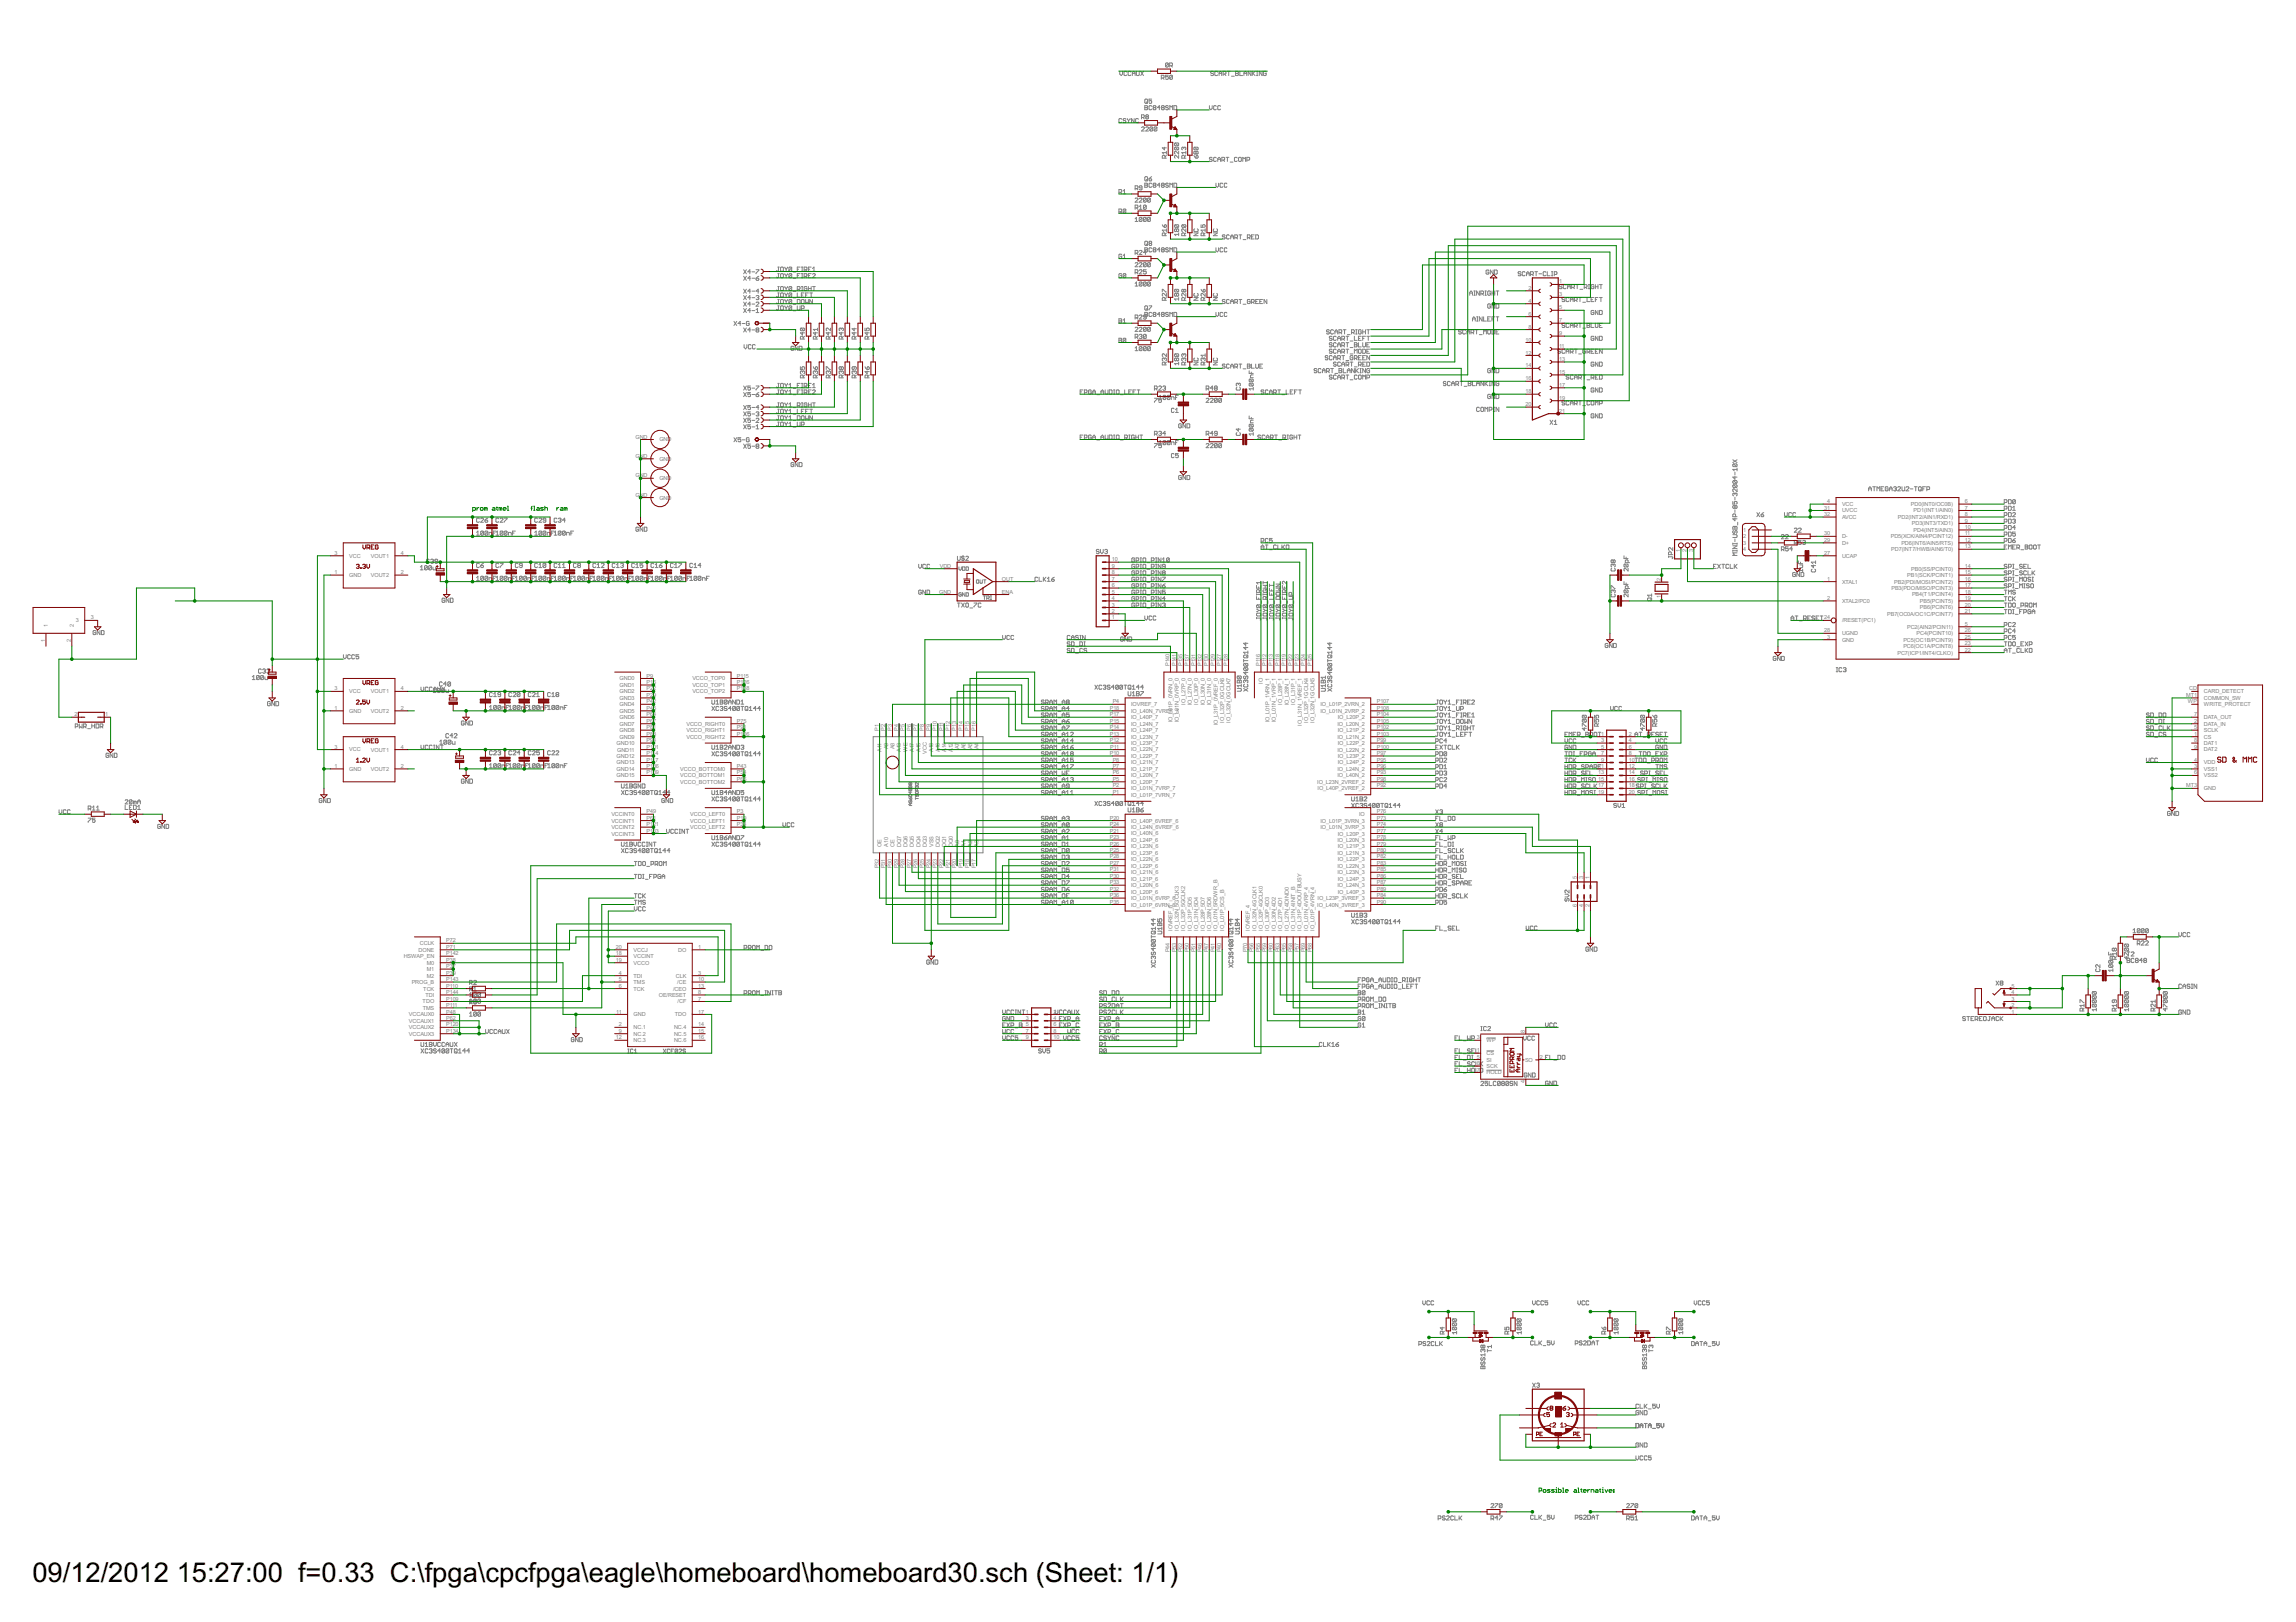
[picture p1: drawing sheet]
<svg xmlns="http://www.w3.org/2000/svg" width="297mm" height="210mm" viewBox="0 0 297 210" stroke-linecap="round" stroke-linejoin="round" font-family="sans-serif">
<defs><g id="words">
<g font-size="4">
<text x="4.2" y="204.7">09/12/2012</text>
<text x="22.9" y="204.7">15:27:00 f=0.33 C:\fpga\cpcfpga\eagle\homeboard\homeboard30.sch (Sheet: 1/1)</text>
</g>
<g font-size=".8" fill="#808080">
<text x="197.7" y="37.5">2</text>
<text x="197.7" y="39.2">4</text>
<text x="197.7" y="40.9">6</text>
<text x="201.7" y="36.7">1</text>
<text x="201.7" y="38.4">3</text>
<text x="201.7" y="40">5</text>
<text x="201.7" y="41.7">7</text>
<text x="197.4" y="44.2">10</text>
<text x="197.4" y="45.9">12</text>
<text x="197.4" y="47.6">14</text>
<text x="197.7" y="42.5">8</text>
<text x="201.7" y="43.4">9</text>
<text x="201.7" y="45">11</text>
<text x="201.7" y="46.7">13</text>
<text x="197.4" y="49.2">16</text>
<text x="197.4" y="50.9">18</text>
<text x="197.4" y="52.6">20</text>
<text x="201.7" y="48.4">15</text>
<text x="201.7" y="50.1">17</text>
<text x="201.7" y="51.7">19</text>
<text x="201.7" y="53.4">21</text>
<text x="82.2" y="56.8">GND</text>
<text x="82.2" y="59.3">GND</text>
<text x="85.3" y="57.1">GND</text>
<text x="85.3" y="59.6">GND</text>
<text x="82.2" y="61.8">GND</text>
<text x="82.2" y="64.3">GND</text>
<text x="85.3" y="62.1">GND</text>
<text x="85.3" y="64.6">GND</text>
<text x="236" y="65.9">31</text>
<text x="236.4" y="65.1">4</text>
<text x="238.3" y="65.5">VCC</text>
<text x="247.2" y="65.5">PD0(INT0/OC0B)</text>
<text x="254.2" y="65.9">7</text>
<text x="254.2" y="65.1">6</text>
<text x="43.3" y="71.8">3</text>
<text x="51.9" y="71.8">4</text>
<text x="217.4" y="71.4" transform="rotate(-90 217.4 71.4)">1</text>
<text x="218.2" y="71.4" transform="rotate(-90 218.2 71.4)">2</text>
<text x="219" y="71.4" transform="rotate(-90 219 71.4)">3</text>
<text x="225.5" y="68.8">1</text>
<text x="225.5" y="69.7">2</text>
<text x="225.5" y="70.5">3</text>
<text x="225.5" y="71.3">4</text>
<text x="236" y="69.3">30</text>
<text x="236" y="66.8">32</text>
<text x="236" y="70.1">29</text>
<text x="236" y="71.8">27</text>
<text x="238.3" y="66.3">UVCC</text>
<text x="238.3" y="69.7">D-</text>
<text x="238.3" y="67.2">AVCC</text>
<text x="238.3" y="70.5">D+</text>
<text x="244.6" y="69.7">PD5(XCK/AIN4/PCINT12)</text>
<text x="244.7" y="71.3">PD7(INT7/HWB/AIN6/T0)</text>
<text x="245.5" y="67.2">PD2(INT2/AIN1/RXD1)</text>
<text x="246" y="70.5">PD6(INT6/AIN5/RTS)</text>
<text x="247.3" y="68">PD3(INT3/TXD1)</text>
<text x="247.6" y="68.8">PD4(INT5/AIN3)</text>
<text x="247.6" y="66.3">PD1(INT1/AIN0)</text>
<text x="254.2" y="71">13</text>
<text x="254.2" y="70.1">12</text>
<text x="254.2" y="69.3">11</text>
<text x="254.2" y="68.5">10</text>
<text x="254.2" y="67.6">9</text>
<text x="254.2" y="66.8">8</text>
<text x="43.3" y="74.3">1</text>
<text x="45.2" y="72.2">VCC</text>
<text x="45.2" y="74.7">GND</text>
<text x="48" y="72.2">VOUT1</text>
<text x="48" y="74.7">VOUT2</text>
<text x="51.9" y="74.3">2</text>
<text x="121.5" y="76.8">GND</text>
<text x="121.6" y="73.5">VDD</text>
<text x="129.6" y="75.1">OUT</text>
<text x="129.6" y="76.8">ENA</text>
<text x="143.8" y="77.7">4</text>
<text x="143.8" y="76.8">5</text>
<text x="143.8" y="76">6</text>
<text x="143.8" y="75.1">7</text>
<text x="143.8" y="74.3">8</text>
<text x="143.8" y="73.5">9</text>
<text x="143.8" y="72.6">10</text>
<text x="214.8" y="77.4" transform="rotate(-90 214.8 77.4)">1</text>
<text x="214.8" y="75.1" transform="rotate(-90 214.8 75.1)">2</text>
<text x="236.4" y="77.7">2</text>
<text x="236.4" y="75.1">1</text>
<text x="238.3" y="75.5">XTAL1</text>
<text x="238.3" y="72.2">UCAP</text>
<text x="244.7" y="76.4">PB3(PDO/MISO/PCINT3)</text>
<text x="245.1" y="75.5">PB2(PDI/MOSI/PCINT2)</text>
<text x="246.7" y="74.7">PB1(SCK/PCINT1)</text>
<text x="247.3" y="73.8">PB0(SS/PCINT0)</text>
<text x="247.4" y="77.2">PB4(T1/PCINT4)</text>
<text x="254.2" y="76">17</text>
<text x="254.2" y="75.1">16</text>
<text x="254.2" y="74.3">15</text>
<text x="254.2" y="73.5">14</text>
<text x="254.2" y="76.8">18</text>
<text x="254.2" y="77.7">19</text>
<text x="5.8" y="83.1" transform="rotate(-90 5.8 83.1)">1</text>
<text x="6.2" y="81.2" transform="rotate(-90 6.2 81.2)">1</text>
<text x="9.2" y="83.1" transform="rotate(-90 9.2 83.1)">2</text>
<text x="9.5" y="81.2" transform="rotate(-90 9.5 81.2)">2</text>
<text x="9.8" y="80.5">3</text>
<text x="11.7" y="80.2">3</text>
<text x="143.8" y="80.2">1</text>
<text x="143.8" y="79.3">2</text>
<text x="143.8" y="78.5">3</text>
<text x="236" y="81.8">28</text>
<text x="236" y="80.2">24</text>
<text x="236.4" y="82.7">3</text>
<text x="238.3" y="78">XTAL2/PC0</text>
<text x="238.3" y="83">GND</text>
<text x="238.3" y="82.2">UGND</text>
<text x="238.3" y="80.5">/RESET(PC1)</text>
<text x="244.1" y="79.7">PB7(OC0A/OC1C/PCINT7)</text>
<text x="246.2" y="83.9">PC6(OC1A/PCINT8)</text>
<text x="246.2" y="83">PC5(OC1B/PCINT9)</text>
<text x="246.7" y="81.4">PC2(AIN2/PCIN11)</text>
<text x="248" y="82.2">PC4(PCINT10)</text>
<text x="248.4" y="78.9">PB6(PCINT6)</text>
<text x="248.4" y="78">PB5(PCINT5)</text>
<text x="254.2" y="81">5</text>
<text x="254.2" y="83.5">23</text>
<text x="254.2" y="82.7">25</text>
<text x="254.2" y="81.8">26</text>
<text x="254.2" y="78.5">20</text>
<text x="254.2" y="79.3">21</text>
<text x="43.3" y="89.4">3</text>
<text x="45.2" y="89.7">VCC</text>
<text x="48" y="89.7">VOUT1</text>
<text x="51.9" y="89.4">4</text>
<text x="80.2" y="88.1">GND0</text>
<text x="80.2" y="88.9">GND1</text>
<text x="80.2" y="89.7">GND2</text>
<text x="83.6" y="87.7">P9</text>
<text x="83.6" y="88.5">P16</text>
<text x="83.6" y="89.4">P22</text>
<text x="89.6" y="88.1">VCCO_TOP0</text>
<text x="89.6" y="88.9">VCCO_TOP1</text>
<text x="89.6" y="89.7">VCCO_TOP2</text>
<text x="95.3" y="87.7">P115</text>
<text x="95.3" y="88.5">P126</text>
<text x="95.3" y="89.4">P138</text>
<text x="151.3" y="86.2" transform="rotate(-90 151.3 86.2)">P140</text>
<text x="152.1" y="86.2" transform="rotate(-90 152.1 86.2)">P141</text>
<text x="153" y="86.2" transform="rotate(-90 153 86.2)">P135</text>
<text x="153.8" y="86.2" transform="rotate(-90 153.8 86.2)">P137</text>
<text x="154.7" y="86.2" transform="rotate(-90 154.7 86.2)">P131</text>
<text x="155.5" y="86.2" transform="rotate(-90 155.5 86.2)">P132</text>
<text x="156.3" y="86.2" transform="rotate(-90 156.3 86.2)">P130</text>
<text x="157.2" y="86.2" transform="rotate(-90 157.2 86.2)">P129</text>
<text x="158" y="86.2" transform="rotate(-90 158 86.2)">P127</text>
<text x="158.8" y="86.2" transform="rotate(-90 158.8 86.2)">P128</text>
<text x="163" y="86.2" transform="rotate(-90 163 86.2)">P116</text>
<text x="163.4" y="88.5" transform="rotate(-90 163.4 88.5)">IO</text>
<text x="163.8" y="86.2" transform="rotate(-90 163.8 86.2)">P112</text>
<text x="164.7" y="86.2" transform="rotate(-90 164.7 86.2)">P113</text>
<text x="165.5" y="86.2" transform="rotate(-90 165.5 86.2)">P118</text>
<text x="166.4" y="86.2" transform="rotate(-90 166.4 86.2)">P119</text>
<text x="167.2" y="86.2" transform="rotate(-90 167.2 86.2)">P122</text>
<text x="168" y="86.2" transform="rotate(-90 168 86.2)">P123</text>
<text x="168.9" y="86.2" transform="rotate(-90 168.9 86.2)">P124</text>
<text x="169.7" y="86.2" transform="rotate(-90 169.7 86.2)">P125</text>
<text x="245.5" y="84.7">PC7(ICP1/INT4/CLKO)</text>
<text x="254.2" y="84.3">22</text>
<text x="283.2" y="89.4">CD</text>
<text x="285.1" y="89.7">CARD_DETECT</text>
<text x="9.6" y="92.7">2</text>
<text x="13.6" y="92.7">1</text>
<text x="43.3" y="91.9">1</text>
<text x="45.2" y="92.2">GND</text>
<text x="48" y="92.2">VOUT2</text>
<text x="51.9" y="91.9">2</text>
<text x="80.2" y="90.6">GND3</text>
<text x="80.2" y="91.4">GND4</text>
<text x="80.2" y="92.2">GND5</text>
<text x="80.2" y="93.1">GND6</text>
<text x="80.2" y="93.9">GND7</text>
<text x="80.2" y="94.7">GND8</text>
<text x="80.2" y="95.6">GND9</text>
<text x="83.6" y="90.2">P29</text>
<text x="83.6" y="91">P42</text>
<text x="83.6" y="91.9">P45</text>
<text x="83.6" y="92.7">P64</text>
<text x="83.6" y="93.5">P67</text>
<text x="83.6" y="94.4">P81</text>
<text x="83.6" y="95.2">P88</text>
<text x="88.8" y="93.9">VCCO_RIGHT0</text>
<text x="88.8" y="94.7">VCCO_RIGHT1</text>
<text x="88.8" y="95.6">VCCO_RIGHT2</text>
<text x="95.3" y="93.5">P75</text>
<text x="95.3" y="94.4">P91</text>
<text x="95.3" y="95.2">P106</text>
<text x="113.7" y="94.6" transform="rotate(-90 113.7 94.6)">P1</text>
<text x="114.5" y="94.6" transform="rotate(-90 114.5 94.6)">P2</text>
<text x="115.4" y="94.6" transform="rotate(-90 115.4 94.6)">P3</text>
<text x="116.2" y="94.6" transform="rotate(-90 116.2 94.6)">P4</text>
<text x="117" y="94.6" transform="rotate(-90 117 94.6)">P5</text>
<text x="117.9" y="94.6" transform="rotate(-90 117.9 94.6)">P6</text>
<text x="118.7" y="94.6" transform="rotate(-90 118.7 94.6)">P7</text>
<text x="119.5" y="94.6" transform="rotate(-90 119.5 94.6)">P8</text>
<text x="120.4" y="94.6" transform="rotate(-90 120.4 94.6)">P9</text>
<text x="121.2" y="94.6" transform="rotate(-90 121.2 94.6)">P10</text>
<text x="122" y="94.6" transform="rotate(-90 122 94.6)">P11</text>
<text x="122.9" y="94.6" transform="rotate(-90 122.9 94.6)">P12</text>
<text x="123.7" y="94.6" transform="rotate(-90 123.7 94.6)">P13</text>
<text x="124.6" y="94.6" transform="rotate(-90 124.6 94.6)">P14</text>
<text x="125.4" y="94.6" transform="rotate(-90 125.4 94.6)">P15</text>
<text x="126.2" y="94.6" transform="rotate(-90 126.2 94.6)">P16</text>
<text x="143.6" y="95.2">P13</text>
<text x="143.6" y="94.4">P14</text>
<text x="143.6" y="93.5">P15</text>
<text x="143.6" y="92.7">P17</text>
<text x="143.6" y="91.9">P18</text>
<text x="144" y="91">P4</text>
<text x="146.3" y="95.6">IO_L23N_7</text>
<text x="146.3" y="94.7">IO_L24P_7</text>
<text x="146.3" y="93.9">IO_L24N_7</text>
<text x="146.3" y="93.1">IO_L40P_7</text>
<text x="146.3" y="92.2">IO_L40N_7VREF_7</text>
<text x="146.3" y="91.4">IOVREF_7</text>
<text x="151.7" y="93.5" transform="rotate(-90 151.7 93.5)">IO_L01P_0VRN_0</text>
<text x="152.5" y="93.5" transform="rotate(-90 152.5 93.5)">IO_L01N_0VRP_0</text>
<text x="153.4" y="91.2" transform="rotate(-90 153.4 91.2)">IO_L27P_0</text>
<text x="154.2" y="91.3" transform="rotate(-90 154.2 91.3)">IO_L27N_0</text>
<text x="155" y="91.2" transform="rotate(-90 155 91.2)">IO_L30P_0</text>
<text x="155.9" y="91.3" transform="rotate(-90 155.9 91.3)">IO_L30N_0</text>
<text x="156.7" y="91.3" transform="rotate(-90 156.7 91.3)">IO_L31N_0</text>
<text x="157.5" y="93.9" transform="rotate(-90 157.5 93.9)">IO_L31P_0VREF_0</text>
<text x="158.4" y="93.5" transform="rotate(-90 158.4 93.5)">IO_L32P_0GCLK6</text>
<text x="159.2" y="93.6" transform="rotate(-90 159.2 93.6)">IO_L32N_0GCLK7</text>
<text x="164.2" y="93.5" transform="rotate(-90 164.2 93.5)">IO_L01P_1VRN_1</text>
<text x="165.1" y="93.5" transform="rotate(-90 165.1 93.5)">IO_L01N_1VRP_1</text>
<text x="165.9" y="91.2" transform="rotate(-90 165.9 91.2)">IO_L28P_1</text>
<text x="166.7" y="91.3" transform="rotate(-90 166.7 91.3)">IO_L28N_1</text>
<text x="167.6" y="91.2" transform="rotate(-90 167.6 91.2)">IO_L31P_1</text>
<text x="168.4" y="93.9" transform="rotate(-90 168.4 93.9)">IO_L31N_1VREF_1</text>
<text x="169.2" y="93.5" transform="rotate(-90 169.2 93.5)">IO_L32P_1GCLK4</text>
<text x="170.1" y="93.6" transform="rotate(-90 170.1 93.6)">IO_L32N_1GCLK5</text>
<text x="170.8" y="91.4">IO_L01P_2VRN_2</text>
<text x="170.8" y="92.2">IO_L01N_2VRP_2</text>
<text x="173" y="93.9">IO_L20N_2</text>
<text x="173" y="95.6">IO_L21N_2</text>
<text x="173.1" y="93.1">IO_L20P_2</text>
<text x="173.1" y="94.7">IO_L21P_2</text>
<text x="178.1" y="91">P107</text>
<text x="178.1" y="91.9">P108</text>
<text x="178.1" y="92.7">P104</text>
<text x="178.1" y="93.5">P105</text>
<text x="178.1" y="94.4">P102</text>
<text x="178.1" y="95.2">P103</text>
<text x="207.1" y="95.2">1</text>
<text x="210.7" y="95.2">2</text>
<text x="282.8" y="90.2">MT1</text>
<text x="283.1" y="91">WP</text>
<text x="283.9" y="95.2">1</text>
<text x="283.9" y="93.5">2</text>
<text x="283.9" y="94.4">5</text>
<text x="283.9" y="92.7">7</text>
<text x="285.1" y="95.6">CS</text>
<text x="285.1" y="93.9">DATA_IN</text>
<text x="285.1" y="94.7">SCLK</text>
<text x="285.1" y="93.1">DATA_OUT</text>
<text x="285.1" y="91.4">WRITE_PROTECT</text>
<text x="285.1" y="90.6">COMMON_SW</text>
<text x="43.3" y="96.9">3</text>
<text x="43.3" y="99.4">1</text>
<text x="45.2" y="97.2">VCC</text>
<text x="45.2" y="99.8">GND</text>
<text x="48" y="97.3">VOUT1</text>
<text x="48" y="99.8">VOUT2</text>
<text x="51.9" y="96.9">4</text>
<text x="51.9" y="99.4">2</text>
<text x="79.8" y="96.4">GND10</text>
<text x="79.8" y="98.1">GND12</text>
<text x="79.8" y="98.9">GND13</text>
<text x="79.8" y="99.8">GND14</text>
<text x="79.8" y="100.6">GND15</text>
<text x="79.8" y="97.3">GND11</text>
<text x="83.6" y="96">P94</text>
<text x="83.6" y="96.9">P101</text>
<text x="83.6" y="97.7">P114</text>
<text x="83.6" y="98.6">P117</text>
<text x="83.6" y="99.4">P136</text>
<text x="83.6" y="100.2">P139</text>
<text x="88" y="99.8">VCCO_BOTTOM0</text>
<text x="88" y="100.6">VCCO_BOTTOM1</text>
<text x="88" y="101.4">VCCO_BOTTOM2</text>
<text x="95.3" y="99.4">P43</text>
<text x="95.3" y="100.2">P54</text>
<text x="95.3" y="101.1">P66</text>
<text x="114.1" y="97.3" transform="rotate(-90 114.1 97.3)">A11</text>
<text x="114.9" y="96.9" transform="rotate(-90 114.9 96.9)">A9</text>
<text x="115.7" y="96.9" transform="rotate(-90 115.7 96.9)">A8</text>
<text x="116.6" y="97.3" transform="rotate(-90 116.6 97.3)">A13</text>
<text x="117.4" y="97.3" transform="rotate(-90 117.4 97.3)">WE</text>
<text x="118.2" y="97.3" transform="rotate(-90 118.2 97.3)">A17</text>
<text x="119.1" y="97.3" transform="rotate(-90 119.1 97.3)">A15</text>
<text x="119.9" y="97.6" transform="rotate(-90 119.9 97.6)">VCC</text>
<text x="120.7" y="97.3" transform="rotate(-90 120.7 97.3)">A18</text>
<text x="121.6" y="97.3" transform="rotate(-90 121.6 97.3)">A</text>
<text x="121.6" y="96.9" transform="rotate(-90 121.6 96.9)">16</text>
<text x="122.4" y="97.3" transform="rotate(-90 122.4 97.3)">A</text>
<text x="122.4" y="96.9" transform="rotate(-90 122.4 96.9)">14</text>
<text x="123.2" y="97.3" transform="rotate(-90 123.2 97.3)">A</text>
<text x="123.2" y="96.9" transform="rotate(-90 123.2 96.9)">12</text>
<text x="124.1" y="96.9" transform="rotate(-90 124.1 96.9)">A7</text>
<text x="124.9" y="96.9" transform="rotate(-90 124.9 96.9)">A6</text>
<text x="125.8" y="96.9" transform="rotate(-90 125.8 96.9)">A5</text>
<text x="126.6" y="96.9" transform="rotate(-90 126.6 96.9)">A4</text>
<text x="143.6" y="97.7">P10</text>
<text x="143.6" y="96">P12</text>
<text x="143.6" y="96.9">P11</text>
<text x="144" y="101.9">P2</text>
<text x="144" y="101.1">P5</text>
<text x="144" y="100.2">P6</text>
<text x="144" y="99.4">P7</text>
<text x="144" y="98.6">P8</text>
<text x="146.3" y="101.4">IO_L20P_7</text>
<text x="146.3" y="100.6">IO_L20N_7</text>
<text x="146.3" y="99.8">IO_L21P_7</text>
<text x="146.3" y="98.9">IO_L21N_7</text>
<text x="146.3" y="98.1">IO_L22P_7</text>
<text x="146.3" y="97.2">IO_L22N_7</text>
<text x="146.3" y="96.4">IO_L23P_7</text>
<text x="170.4" y="101.4">IO_L23N_2VREF_2</text>
<text x="173" y="97.3">IO_L22N_2</text>
<text x="173" y="99.8">IO_L24N_2</text>
<text x="173" y="100.6">IO_L40N_2</text>
<text x="173.1" y="96.4">IO_L22P_2</text>
<text x="173.1" y="98.1">IO_L23P_2</text>
<text x="173.1" y="98.9">IO_L24P_2</text>
<text x="178.1" y="96">P99</text>
<text x="178.1" y="96.9">P100</text>
<text x="178.1" y="97.7">P97</text>
<text x="178.1" y="98.6">P95</text>
<text x="178.1" y="99.4">P96</text>
<text x="178.1" y="100.2">P93</text>
<text x="178.1" y="101.1">P98</text>
<text x="178.1" y="101.9">P92</text>
<text x="206.7" y="100.2">13</text>
<text x="206.7" y="101.1">15</text>
<text x="206.7" y="101.9">17</text>
<text x="206.8" y="99.4">11</text>
<text x="207.1" y="96">3</text>
<text x="207.1" y="96.9">5</text>
<text x="207.1" y="97.7">7</text>
<text x="207.1" y="98.6">9</text>
<text x="210.7" y="96">4</text>
<text x="210.7" y="96.9">6</text>
<text x="210.7" y="97.7">8</text>
<text x="210.7" y="98.6">10</text>
<text x="210.7" y="99.4">12</text>
<text x="210.7" y="100.2">14</text>
<text x="210.7" y="101.1">16</text>
<text x="210.7" y="101.9">18</text>
<text x="282.8" y="101.9">MT3</text>
<text x="283.9" y="99.4">3</text>
<text x="283.9" y="98.6">4</text>
<text x="283.9" y="100.2">6</text>
<text x="283.9" y="96">8</text>
<text x="283.9" y="96.9">9</text>
<text x="285.1" y="99.8">VSS1</text>
<text x="285.1" y="98.9">VDD</text>
<text x="285.1" y="100.6">VSS2</text>
<text x="285.1" y="96.4">DAT1</text>
<text x="285.1" y="97.2">DAT2</text>
<text x="79.1" y="105.6">VCCINT0</text>
<text x="79.1" y="106.5">VCCINT1</text>
<text x="79.1" y="107.3">VCCINT2</text>
<text x="83.6" y="105.2">P49</text>
<text x="83.6" y="106.1">P61</text>
<text x="83.6" y="106.9">P121</text>
<text x="83.6" y="107.7">P133</text>
<text x="89.3" y="105.6">VCCO_LEFT0</text>
<text x="89.3" y="106.5">VCCO_LEFT1</text>
<text x="89.3" y="107.3">VCCO_LEFT2</text>
<text x="95.3" y="105.2">P3</text>
<text x="95.3" y="106.1">P19</text>
<text x="95.3" y="106.9">P34</text>
<text x="143.6" y="107.7">P21</text>
<text x="143.6" y="106.9">P24</text>
<text x="143.6" y="106.1">P20</text>
<text x="144" y="102.7">P1</text>
<text x="146.3" y="107.3">IO_L24N_6VREF_6</text>
<text x="146.3" y="106.4">IO_L40P_6VREF_6</text>
<text x="146.3" y="103.1">IO_L01P_7VRN_7</text>
<text x="146.3" y="102.3">IO_L01N_7VRP_7</text>
<text x="170.5" y="102.3">IO_L40P_2VREF_2</text>
<text x="170.8" y="106.5">IO_L01P_3VRN_3</text>
<text x="170.8" y="107.3">IO_L01N_3VRP_3</text>
<text x="175.8" y="105.6">IO</text>
<text x="178.1" y="105.2">P76</text>
<text x="178.1" y="106.1">P73</text>
<text x="178.1" y="106.9">P74</text>
<text x="178.1" y="107.7">P77</text>
<text x="206.7" y="102.7">19</text>
<text x="210.7" y="102.7">20</text>
<text x="285.1" y="102.3">GND</text>
<text x="79.1" y="108.1">VCCINT3</text>
<text x="113.7" y="112.4" transform="rotate(-90 113.7 112.4)">P32</text>
<text x="114.1" y="109.6" transform="rotate(-90 114.1 109.6)">OE</text>
<text x="114.5" y="112.4" transform="rotate(-90 114.5 112.4)">P31</text>
<text x="114.9" y="109.6" transform="rotate(-90 114.9 109.6)">A10</text>
<text x="115.4" y="112.4" transform="rotate(-90 115.4 112.4)">P30</text>
<text x="115.7" y="109.6" transform="rotate(-90 115.7 109.6)">CE</text>
<text x="116.2" y="112.4" transform="rotate(-90 116.2 112.4)">P29</text>
<text x="116.6" y="109.6" transform="rotate(-90 116.6 109.6)">DQ7</text>
<text x="117" y="112.4" transform="rotate(-90 117 112.4)">P28</text>
<text x="117.4" y="109.6" transform="rotate(-90 117.4 109.6)">DQ6</text>
<text x="117.9" y="112.4" transform="rotate(-90 117.9 112.4)">P27</text>
<text x="118.2" y="109.6" transform="rotate(-90 118.2 109.6)">DQ5</text>
<text x="118.7" y="112.4" transform="rotate(-90 118.7 112.4)">P26</text>
<text x="119.1" y="109.6" transform="rotate(-90 119.1 109.6)">DQ4</text>
<text x="119.5" y="112.4" transform="rotate(-90 119.5 112.4)">P25</text>
<text x="119.9" y="109.6" transform="rotate(-90 119.9 109.6)">DQ3</text>
<text x="120.4" y="112.4" transform="rotate(-90 120.4 112.4)">P24</text>
<text x="120.7" y="109.6" transform="rotate(-90 120.7 109.6)">VSS</text>
<text x="121.2" y="112.4" transform="rotate(-90 121.2 112.4)">P23</text>
<text x="121.6" y="109.6" transform="rotate(-90 121.6 109.6)">DQ2</text>
<text x="122" y="112.4" transform="rotate(-90 122 112.4)">P22</text>
<text x="122.4" y="109.6" transform="rotate(-90 122.4 109.6)">DQ1</text>
<text x="122.9" y="112.4" transform="rotate(-90 122.9 112.4)">P21</text>
<text x="123.3" y="109.6" transform="rotate(-90 123.3 109.6)">DQ0</text>
<text x="123.7" y="112.4" transform="rotate(-90 123.7 112.4)">P20</text>
<text x="124.1" y="109.6" transform="rotate(-90 124.1 109.6)">A0</text>
<text x="124.6" y="112.4" transform="rotate(-90 124.6 112.4)">P19</text>
<text x="124.9" y="109.6" transform="rotate(-90 124.9 109.6)">A1</text>
<text x="125.4" y="112.4" transform="rotate(-90 125.4 112.4)">P18</text>
<text x="125.8" y="109.6" transform="rotate(-90 125.8 109.6)">A2</text>
<text x="126.2" y="112.4" transform="rotate(-90 126.2 112.4)">P17</text>
<text x="126.6" y="109.6" transform="rotate(-90 126.6 109.6)">A3</text>
<text x="143.6" y="113.6">P30</text>
<text x="143.6" y="112.8">P31</text>
<text x="143.6" y="111.9">P27</text>
<text x="143.6" y="111.1">P28</text>
<text x="143.6" y="110.3">P25</text>
<text x="143.6" y="109.4">P26</text>
<text x="143.6" y="108.6">P23</text>
<text x="146.3" y="114">IO_L21P_6</text>
<text x="146.3" y="113.1">IO_L21N_6</text>
<text x="146.3" y="112.3">IO_L22P_6</text>
<text x="146.3" y="111.5">IO_L22N_6</text>
<text x="146.3" y="110.6">IO_L23P_6</text>
<text x="146.3" y="109.8">IO_L23N_6</text>
<text x="146.3" y="109">IO_L24P_6</text>
<text x="146.3" y="108.1">IO_L40N_6</text>
<text x="173" y="109">IO_L20N_3</text>
<text x="173" y="110.6">IO_L21N_3</text>
<text x="173" y="112.3">IO_L22N_3</text>
<text x="173" y="113.1">IO_L23N_3</text>
<text x="173.1" y="108.1">IO_L20P_3</text>
<text x="173.1" y="109.8">IO_L21P_3</text>
<text x="173.1" y="111.5">IO_L22P_3</text>
<text x="173.1" y="114">IO_L24P_3</text>
<text x="178.1" y="108.6">P78</text>
<text x="178.1" y="109.4">P79</text>
<text x="178.1" y="110.3">P80</text>
<text x="178.1" y="111.1">P82</text>
<text x="178.1" y="111.9">P83</text>
<text x="178.1" y="112.8">P85</text>
<text x="178.1" y="113.6">P86</text>
<text x="204" y="113.8" transform="rotate(-90 204 113.8)">5</text>
<text x="204.8" y="113.8" transform="rotate(-90 204.8 113.8)">3</text>
<text x="205.7" y="113.8" transform="rotate(-90 205.7 113.8)">1</text>
<text x="143.6" y="116.9">P35</text>
<text x="143.6" y="116.1">P36</text>
<text x="143.6" y="115.3">P32</text>
<text x="143.6" y="114.4">P33</text>
<text x="146.3" y="117.3">IO_L01P_6VRN_6</text>
<text x="146.3" y="116.5">IO_L01N_6VRP_6</text>
<text x="146.3" y="115.6">IO_L20P_6</text>
<text x="146.3" y="114.8">IO_L20N_6</text>
<text x="170.4" y="117.3">IO_L40N_3VREF_3</text>
<text x="170.5" y="116.5">IO_L23P_3VREF_3</text>
<text x="173" y="114.8">IO_L24N_3</text>
<text x="173.1" y="115.6">IO_L40P_3</text>
<text x="178.1" y="114.4">P87</text>
<text x="178.1" y="115.3">P89</text>
<text x="178.1" y="116.1">P84</text>
<text x="178.1" y="116.9">P90</text>
<text x="204" y="117.4" transform="rotate(-90 204 117.4)">6</text>
<text x="204.8" y="117.4" transform="rotate(-90 204.8 117.4)">4</text>
<text x="205.7" y="117.4" transform="rotate(-90 205.7 117.4)">2</text>
<text x="52.2" y="124">HSWAP_EN</text>
<text x="54.1" y="123.2">DONE</text>
<text x="54.3" y="122.3">CCLK</text>
<text x="55.2" y="124.8">M0</text>
<text x="55.2" y="125.7">M1</text>
<text x="57.7" y="122">P72</text>
<text x="57.7" y="122.8">P71</text>
<text x="57.7" y="123.6">P142</text>
<text x="57.7" y="124.5">P38</text>
<text x="57.7" y="125.3">P37</text>
<text x="79.7" y="122.8">20</text>
<text x="79.7" y="123.6">18</text>
<text x="79.7" y="124.5">19</text>
<text x="82" y="123.2">VCCJ</text>
<text x="82" y="124">VCCINT</text>
<text x="82" y="124.8">VCCO</text>
<text x="87.7" y="123.2">DO</text>
<text x="90.3" y="122.8">1</text>
<text x="151.3" y="123.2" transform="rotate(-90 151.3 123.2)">P44</text>
<text x="151.7" y="120.5" transform="rotate(-90 151.7 120.5)">IOVREF_5</text>
<text x="152.1" y="123.2" transform="rotate(-90 152.1 123.2)">P53</text>
<text x="152.5" y="120.5" transform="rotate(-90 152.5 120.5)">IO_L32N_5GCLK3</text>
<text x="153" y="123.2" transform="rotate(-90 153 123.2)">P52</text>
<text x="153.3" y="120.5" transform="rotate(-90 153.3 120.5)">IO_L32P_5GCLK2</text>
<text x="153.8" y="123.2" transform="rotate(-90 153.8 123.2)">P50</text>
<text x="154.2" y="120.5" transform="rotate(-90 154.2 120.5)">IO_L31P_5D5</text>
<text x="154.7" y="123.2" transform="rotate(-90 154.7 123.2)">P51</text>
<text x="155" y="120.5" transform="rotate(-90 155 120.5)">IO_L31N_5D4</text>
<text x="155.5" y="123.2" transform="rotate(-90 155.5 123.2)">P46</text>
<text x="155.9" y="120.5" transform="rotate(-90 155.9 120.5)">IO_L28P_5D7</text>
<text x="156.3" y="123.2" transform="rotate(-90 156.3 123.2)">P47</text>
<text x="156.7" y="120.5" transform="rotate(-90 156.7 120.5)">IO_L28N_5D6</text>
<text x="157.2" y="123.2" transform="rotate(-90 157.2 123.2)">P41</text>
<text x="157.5" y="120.5" transform="rotate(-90 157.5 120.5)">IO_L01N_5RDWR_B</text>
<text x="158" y="123.2" transform="rotate(-90 158 123.2)">P40</text>
<text x="158.4" y="120.5" transform="rotate(-90 158.4 120.5)">IO_L01P_5CS_B</text>
<text x="161.3" y="123.2" transform="rotate(-90 161.3 123.2)">P70</text>
<text x="161.7" y="120.5" transform="rotate(-90 161.7 120.5)">IOVREF_4</text>
<text x="162.2" y="123.2" transform="rotate(-90 162.2 123.2)">P56</text>
<text x="162.5" y="120.5" transform="rotate(-90 162.5 120.5)">IO_L32N_4GCLK1</text>
<text x="163" y="123.2" transform="rotate(-90 163 123.2)">P55</text>
<text x="163.4" y="120.5" transform="rotate(-90 163.4 120.5)">IO_L32P_4GCLK0</text>
<text x="163.8" y="123.2" transform="rotate(-90 163.8 123.2)">P59</text>
<text x="164.2" y="120.5" transform="rotate(-90 164.2 120.5)">IO_L30P_4D3</text>
<text x="164.7" y="123.2" transform="rotate(-90 164.7 123.2)">P60</text>
<text x="165.1" y="120.5" transform="rotate(-90 165.1 120.5)">IO_L30N_4D2</text>
<text x="165.5" y="123.2" transform="rotate(-90 165.5 123.2)">P63</text>
<text x="165.9" y="120.5" transform="rotate(-90 165.9 120.5)">IO_L27P_4D1</text>
<text x="166.4" y="123.2" transform="rotate(-90 166.4 123.2)">P65</text>
<text x="166.7" y="120.5" transform="rotate(-90 166.7 120.5)">IO_L27N_4DIND0</text>
<text x="167.2" y="123.2" transform="rotate(-90 167.2 123.2)">P58</text>
<text x="167.6" y="120.5" transform="rotate(-90 167.6 120.5)">IO_L31N_4INIT_B</text>
<text x="168" y="123.2" transform="rotate(-90 168 123.2)">P57</text>
<text x="168.4" y="120.5" transform="rotate(-90 168.4 120.5)">IO_L31P_4DOUTBUSY</text>
<text x="168.9" y="123.2" transform="rotate(-90 168.9 123.2)">P69</text>
<text x="169.2" y="120.5" transform="rotate(-90 169.2 120.5)">IO_L01N_4VRP_4</text>
<text x="169.7" y="123.2" transform="rotate(-90 169.7 123.2)">P68</text>
<text x="170.1" y="120.5" transform="rotate(-90 170.1 120.5)">IO_L01P_4VRN_4</text>
<text x="52.9" y="131.5">VCCAUX0</text>
<text x="53.3" y="127.4">PROG_B</text>
<text x="54.7" y="129.9">TDO</text>
<text x="54.7" y="130.7">TMS</text>
<text x="54.8" y="128.2">TCK</text>
<text x="55" y="129">TDI</text>
<text x="55.2" y="126.5">M2</text>
<text x="57.7" y="126.1">P39</text>
<text x="57.7" y="127">P143</text>
<text x="57.7" y="127.8">P110</text>
<text x="57.7" y="128.6">P144</text>
<text x="57.7" y="129.5">P109</text>
<text x="57.7" y="130.3">P111</text>
<text x="57.7" y="131.2">P48</text>
<text x="57.7" y="132">P62</text>
<text x="79.7" y="131.2">11</text>
<text x="80" y="126.1">4</text>
<text x="80" y="127">5</text>
<text x="80" y="127.8">6</text>
<text x="82" y="126.5">TDI</text>
<text x="82" y="127.3">TMS</text>
<text x="82" y="128.2">TCK</text>
<text x="82" y="131.5">GND</text>
<text x="85.2" y="129">OE/RESET</text>
<text x="87.1" y="128.2">/CEO</text>
<text x="87.3" y="131.5">TDO</text>
<text x="87.4" y="126.5">CLK</text>
<text x="87.6" y="127.4">/CE</text>
<text x="87.7" y="129.9">/CF</text>
<text x="90.3" y="131.2">17</text>
<text x="90.3" y="129.5">7</text>
<text x="90.3" y="128.6">8</text>
<text x="90.3" y="127.8">13</text>
<text x="90.3" y="127">10</text>
<text x="90.3" y="126.1">3</text>
<text x="132.7" y="131.2">1</text>
<text x="132.7" y="132">3</text>
<text x="136.3" y="131.2">2</text>
<text x="136.3" y="132">4</text>
<text x="260.2" y="127.8">5</text>
<text x="260.2" y="128.6">4</text>
<text x="260.2" y="129.5">3</text>
<text x="260.2" y="130.3">2</text>
<text x="260.2" y="131.2">1</text>
<text x="52.9" y="132.4">VCCAUX1</text>
<text x="52.9" y="133.2">VCCAUX2</text>
<text x="52.9" y="134">VCCAUX3</text>
<text x="57.7" y="132.8">P120</text>
<text x="57.7" y="133.7">P134</text>
<text x="79.7" y="134.5">12</text>
<text x="80" y="132.8">2</text>
<text x="80" y="133.7">9</text>
<text x="82" y="133.2">NC.1</text>
<text x="82" y="134">NC.2</text>
<text x="82" y="134.9">NC.3</text>
<text x="87.2" y="133.2">NC.4</text>
<text x="87.2" y="134">NC.5</text>
<text x="87.2" y="134.9">NC.6</text>
<text x="90.3" y="132.8">14</text>
<text x="90.3" y="133.7">15</text>
<text x="90.3" y="134.5">16</text>
<text x="132.7" y="132.8">5</text>
<text x="132.7" y="133.7">7</text>
<text x="132.7" y="134.5">9</text>
<text x="136.3" y="132.8">6</text>
<text x="136.3" y="133.7">8</text>
<text x="136.3" y="134.5">10</text>
<text x="191.1" y="136.2">1</text>
<text x="191.1" y="137.8">6</text>
<text x="191.1" y="137">5</text>
<text x="191.1" y="134.5">3</text>
<text x="192.3" y="136.5">CS</text>
<text x="192.3" y="137.4">SI</text>
<text x="192.3" y="134.9">WP</text>
<text x="197.3" y="133.7" transform="rotate(-90 197.3 133.7)">8</text>
<text x="197.3" y="137.4">SO</text>
<text x="199.2" y="137">2</text>
<text x="191.1" y="138.7">7</text>
<text x="192.3" y="139">HOLD</text>
<text x="192.3" y="138.2">SCK</text>
<text x="197.3" y="140.1" transform="rotate(-90 197.3 140.1)">4</text>
</g>
</g></defs>
<g fill="none" stroke="#808080" stroke-width=".13">
<path d="M144.9 9.2v.4l.2 .2 .1-.2v-.4M145.1 15.4l-.1-.1-.2 .1v.4v.1l.3-.1M145.6 15.4v-.1l-.3 .1 .1 .2h.2v.1v.2l-.3-.1M145.8 9.3l-.1-.1h-.2l-.1 .1v.4l.1 .1 .3-.1M145.8 15.3l.2 .3M146 15.6v.3M146.2 15.3l-.2 .3M146.3 9.3l-.1-.1-.3 .1v.4l.1 .1 .3-.1M146.5 9.8v-.4l.2-.2 .2 .2v.4M146.5 9.5h.4M146.7 15.3v.6l-.3-.6v.6M147 9.2v.5l.1 .1 .3-.1v-.5"/>
<path d="M147.3 15.4l-.1-.1-.3 .1v.4l.1 .1 .3-.1M147.6 9.2l.3 .6M147.7 16.5l.1-.1 .2 .1v.1l-.3 .4h.3M147.7 15.2h.3v-.3h-.3v.5M147.9 15.2l.1 .2M147.9 9.2l-.3 .6M148.1 13.7l.4 .1-.1 .1 .1 .2-.1 .1h-.3zM148.1 13.9h.3M148.2 12.8h.2l.1 .1-.1 .5h-.2l-.1-.1zM148.2 16.5l.1-.1 .3 .1v.1l-.4 .4h.4M148.3 13.2l.2 .2M148.3 15.1l-.1-.1 .1-.1h.3l-.1 .2"/>
<path d="M148.3 15.1l-.1 .1 .1 .2 .3-.1-.1-.2M148.3 15.1h.2M149 13.8l-.1-.1-.2 .1v.3v.1l.3-.1M149 12.8h-.3v.3l.1-.1 .2 .1-.1 .3h-.2v-.1M149.1 16.5v.4l-.1 .1-.2-.1M149.1 16.5l-.1-.1-.2 .1v.4M149.1 16.5l-.3 .4M149.3 13.9l-.1-.1 .1-.1 .2 .1v.1M149.3 13.9l-.1 .1 .1 .2 .2-.1v-.2M149.3 13.9h.2M149.7 16.5v.4l-.1 .1-.3-.1M149.7 16.5l-.1-.1-.3 .1v.4"/>
<path d="M149.7 16.5l-.4 .4M150.1 13.9h-.4l.3-.2v.5M150.2 10.1h.3l.1-.1-.1-.3h-.3v.6M150.3 13.9v.1v.2l.3-.1-.1-.2M150.3 13.9v-.1v-.1l.3 .1-.1 .1M150.3 13.9h.2M150.4 10.1l.2 .2M150.6 19v.4l-.2-.3h.5M150.9 19.7h-.5l.2 .2M150.9 19.6v.3M151.2 13.8l-.1-.1-.3 .1 .1 .1h.2l.1 .1-.1 .2-.3-.1M151.2 8.2l-.3-.1-.1 .1v.4"/>
<path d="M151.2 9.7h-.4v.3l.3-.1 .1 .3-.1 .1-.3-.1M151.2 8.2v.4l-.1 .1-.3-.1M151.2 8.2l-.4 .4M151.3 8.5l.4-.1-.1-.3h-.3v.6M151.3 14.2v-.5l.2 .1 .2-.1v.5M151.5 8.5l.2 .2M151.7 9.8l-.1-.1-.3 .1v.4M151.7 9.8v.4l-.1 .1-.3-.1M151.7 9.8l-.4 .4M151.9 13.7l.3 .1v.3l-.1 .1h-.2zM152 19v.1v.3h.4M152 19h.4l.1 .1-.1 .3"/>
<path d="M152 18.5h.4l.1 .1-.1 .3M152 18.5v.1v.3h.4M152 19l.4 .4M152 18.5l.4 .4M152.5 19.6v.3l-.4-.3-.1 .1v.2M153.1 19.1l.1-.1 .2 .1-.1 .3M153.1 19.1v-.1l-.2 .1 .1 .3M153.1 19.1v.1M153.4 19.6v.3M153.4 19.7h-.5l.2 .2M154.6 19l.4 .1v.2l-.1 .1M154.6 19l-.1 .1v.2l.4 .1"/>
<path d="M154.6 19l.3 .4M154.7 19.7l.1-.1 .2 .1v.2h-.1h-.2M154.7 19.7v.2M154.7 19.7l-.1-.1-.1 .1v.2h.1h.1M156.5 13.7v.3l.2 .2 .1-.2v-.3M157 9.3l-.3-.1-.1 .2 .3 .1 .1 .2-.1 .1-.3-.1M157.4 13.8l-.1-.1-.3 .1v.3l.1 .1 .3-.1M157.5 9.3l-.1-.1h-.2v.1v.4v.1l.3-.1M157.7 9.5h.4M157.7 9.8v-.4l.2-.2 .2 .2v.4M157.9 13.8l-.1-.1-.3 .1v.3l.1 .1 .3-.1M158.2 9.6l.4-.1-.1-.3h-.3v.6"/>
<path d="M158.4 9.6l.2 .2M158.8 9.2h.3M159 9.2v.6M159.3 9.9h.4M159.9 9.2h.2l.1 .1-.1 .2 .1 .2-.1 .1h-.2zM159.9 9.5h.2M160.4 9.2v.6h.4M160.9 9.5h.4M160.9 9.8v-.4l.2-.2 .2 .2v.4M161.8 9.2v.6l-.3-.6v.6M162 9.2v.6M162.1 9.5l.3 .3"/>
<path d="M162.4 9.2l-.4 .4M162.6 9.2h.1M162.6 9.8h.1M162.6 9.2v.6M163.3 9.2v.6l-.4-.6v.6M163.8 9.3l-.1-.1h-.2l-.1 .1v.4l.1 .1 .3-.1v-.2h-.2M96.2 39.1l.4 .5M96.2 38.2l.4 .6M96.2 37.4l.4 .6M96.2 35.8l.4 .5M96.2 34.9l.4 .5M96.2 39.9l.4 .5"/>
<path d="M96.6 39.1l-.4 .5M96.6 38.2l-.4 .6M96.6 37.4l-.4 .6M96.6 35.8l-.4 .5M96.6 34.9l-.4 .5M96.6 39.9l-.4 .5M97.1 37.7h-.3l.2-.3v.6M97.1 35.2h-.3l.2-.3v.5M97.1 36h-.3l.2-.2v.5M97.1 38.5h-.3l.2-.3v.6M97.1 39.3h-.3l.2-.2v.5M97.3 39.3h.3"/>
<path d="M97.3 38.5h.3M97.3 37.7h.3M97.3 36h.3M97.3 35.2h.3M97.8 34.9h.4l-.4 .5M97.8 39.2l.1-.1 .3 .1-.4 .4h.4M97.8 36h.3l.1 .2-.3 .1-.1-.1zM97.8 38.3l.3-.1 .1 .1-.1 .2M98 38.5h.1M98.1 38.5l.1 .1-.1 .2-.3-.1M98.2 37.7h-.4l.3-.3v.6M98.2 35.8l-.4 .2"/>
<path d="M100.6 39.6h.2M100.6 37.1h.2M100.6 38.8h.2M100.6 35.4h.2M100.6 37.9h.2M100.6 34.6h.2M100.7 39.6v.4l-.1 .1-.1-.1M100.7 37.1v.4l-.1 .1-.1-.1M100.7 38.8v.4l-.1 .1-.1-.1M100.7 35.4v.5h-.1h-.1M100.7 34.6v.4l-.1 .1-.1-.1M100.7 37.9v.5l-.1 .1-.1-.1"/>
<path d="M101 35.5l.1-.1 .2 .1v.4h-.3zM101 38.8h.1h.2v.4v.1l-.3-.1zM101 37.2l.1-.1 .2 .1v.3v.1l-.3-.1zM101 38l.1-.1 .2 .1v.5h-.2l-.1-.1zM101.1 39.6l.2 .1v.4h-.2l-.1-.1v-.3zM101.1 34.6h.2v.5h-.2l-.1-.1v-.4zM101.5 34.6l.2 .2M101.5 35.4l.2 .3M101.5 37.1l.2 .2M101.5 37.9l.2 .3M101.5 38.8l.2 .2M101.5 39.6l.2 .3"/>
<path d="M101.7 34.8v.3M101.7 35.7v.2M101.7 37.3v.3M101.7 38.2v.3M101.7 39v.3M101.7 39.9v.2M101.9 35.4l-.2 .3M101.9 34.6l-.2 .2M101.9 37.1l-.2 .2M101.9 37.9l-.2 .3M101.9 38.8l-.2 .2M101.9 39.6l-.2 .3"/>
<path d="M102.4 39.7l-.1-.1-.2 .1v.3M102.4 39.7l-.1 .4h-.1l-.1-.1M102.4 35.5v.4h-.1h-.2M102.4 37.2l-.1-.1-.2 .1v.3M102.4 38.8h-.1h-.2v.4M102.4 38.8v.4l-.1 .1-.2-.1M102.4 35.5l-.1-.1-.2 .1v.4M102.4 38l-.1 .5h-.1l-.1-.1M102.4 34.6h-.1h-.2v.4M102.4 38l-.1-.1-.2 .1v.4M102.4 34.6l-.1 .5h-.1l-.1-.1M102.4 37.2v.3l-.1 .1-.2-.1"/>
<path d="M102.4 39.7l-.3 .3M102.4 38.8l-.3 .4M102.4 38l-.3 .4M102.4 37.2l-.3 .3M102.4 35.5l-.3 .4M102.4 34.6l-.3 .4M102.6 39.4h.4M102.6 35.2h.4M102.6 38.5h.4M102.6 37.7h.4M102.6 36h.4M103.1 37.4h.3l.1-.2-.4-.1v.5"/>
<path d="M103.1 39.6v.4l.1 .1h.2l.1-.1v-.4M103.1 35.7h.2M103.1 38.8h.4v.4l-.1 .1h-.3zM103.1 37.9v.6h.4M103.1 34.8h.2M103.3 37.4l.2 .2M103.5 35.4h-.4v.5M103.5 34.6h-.4v.5M103.7 39.9h.3l-.1-.3h-.2v.5M103.7 38.2h.2M103.7 37.1h.2M103.7 38.8h.1h.2v.4l-.1 .1-.2-.1z"/>
<path d="M103.7 35.4h.2M103.7 35.9h.2M103.7 37.6h.2M103.7 35.1h.2M103.7 34.6h.2M103.8 34.6v.5M103.8 35.4v.5M103.8 37.1v.5M104 34.9h.3l.1-.3h-.4v.5M104 35.8h.3l.1-.3-.4-.1v.5M104 37.9h-.3v.6h.3M104.2 38.2h.2"/>
<path d="M104.2 38.8v.5l.2-.2 .2 .2v-.5M104.2 35.8l.2 .1M104.2 34.9l.2 .2M104.4 37.2l-.1-.1-.3 .1v.3l.1 .1 .3-.1v-.2h-.2M104.6 35.7h.2M104.6 37.1v.5M104.6 37.9h-.4v.6M104.6 37.3h.3M104.6 34.8h.2M104.8 37.9h.3M104.9 35.4h-.3v.5h.3M104.9 34.6h-.3v.5h.3"/>
<path d="M104.9 37.1v.5M104.9 37.9v.6M105.1 35.5l.1-.1 .3 .1-.4 .4h.4M105.1 37.1h.4M105.1 34.8l.2-.2v.5M105.1 38.8v.5l-.3-.5v.5M105.1 35.1h.4M105.3 37.1v.5M144.8 24.9l.3-.1-.1-.3h-.2v.6M144.8 27.4h.2l.1-.3h-.3v.5M144.9 24.9l.2 .2M144.9 27.4l.2 .2"/>
<path d="M145.1 35.5l-.1-.1-.2 .1v.4h.3v-.2h-.2M145.1 33l-.1-.1-.2 .1v.4h.2l.1-.1v-.1h-.2M145.3 24.7l.2-.2v.6M145.3 33.1l.2-.2v.5M145.3 25.1h.3M145.3 33.4h.3M145.6 27.1h-.3v.4M145.6 27.1v.4v.1l-.3-.1M145.6 35.5v-.1l-.3 .1v.4M145.6 35.5v.4h-.3M145.6 27.1l-.3 .4M145.6 35.5l-.3 .4"/>
<path d="M146.9 25.7v-.1l.3 .1-.3 .5h.3M146.9 24.4l.3-.1-.1-.3h-.2v.6M146.9 26.9l.3-.1-.1-.3h-.2v.6M146.9 32.8l.3-.1-.1-.3h-.2v.5M146.9 34.1v-.1l.3 .1-.3 .4h.3M146.9 35.3l.3-.1-.1-.3h-.2v.6M146.9 28.3l.1-.2v.6M146.9 36.7l.1-.2v.5M146.9 28.7h.3M146.9 37h.3M147 24.4l.2 .2M147 26.9l.2 .2"/>
<path d="M147 32.8l.2 .1M147 35.3l.2 .2M147.4 25.7l.1-.1 .2 .1-.3 .5h.3M147.4 32.5l.1-.1 .2 .1-.3 .4h.3M147.4 34.1l.1-.1 .2 .1-.3 .4h.3M147.4 35l.3-.1v.2l-.3 .4h.3M147.4 26.7l.2-.2v.6M147.4 27.1h.3M147.7 36.6v.3v.1l-.3-.1M147.7 24.3h-.2l-.1-.1 .1-.2 .2 .1v.4v.1l-.3-.1M147.7 28.2v.4v.1l-.3-.1M147.7 28.2v-.1l-.3 .1v.4"/>
<path d="M147.7 36.6v-.1l-.3 .1v.3M147.7 28.2l-.3 .4M147.7 36.6l-.3 .3M148.1 23.7l.4 .1-.1 .2 .1 .2h-.1h-.3zM148.1 31.3l.1-.1 .3 .1-.1 .5h-.2l-.1-.1zM148.1 32.1l.4 .1-.1 .1 .1 .2-.1 .1h-.3zM148.1 24h.3M148.1 32.3h.3M148.2 39.6l.3 .1-.1 .4h-.2l-.1-.1v-.3zM148.2 22.9h.2l.1 .1-.1 .4h-.2l-.1-.1zM148.3 25.7v.4l-.1 .1-.3-.1M148.3 25.7l-.3-.1-.1 .1v.4"/>
<path d="M148.3 26.6l-.3-.1-.1 .5M148.3 28.2l-.3-.1-.1 .1v.4M148.3 34.1l-.3-.1-.1 .1v.3M148.3 34.9h-.4v.3l.2-.1 .2 .1v.2l-.1 .1-.3-.1M148.3 36.6l-.3-.1-.1 .1v.3M148.3 26.6v.4l-.1 .1-.3-.1M148.3 28.2v.4l-.1 .1-.3-.1M148.3 34.1v.3l-.1 .1-.3-.1M148.3 36.6v.3l-.1 .1-.3-.1M148.3 25.7l-.4 .4M148.3 28.2l-.4 .4M148.3 34.1l-.4 .3"/>
<path d="M148.3 36.6l-.4 .3M148.3 26.6l-.4 .4M148.3 32.7h-.4l.3-.3v.5M148.3 23.2l.2 .2M148.3 39.9l.2 .2M148.3 31.6l.2 .2M148.7 23.1h.2l.1 .2-.1 .1h-.2zM148.7 39.6h.3l-.3 .5M148.7 31.5v-.1v-.2l.3 .1-.1 .2M148.7 31.5v.1v.2h.2l.1-.1-.1-.2M148.7 31.5h.2M148.8 34.1v.3l-.1 .1-.2-.1"/>
<path d="M148.8 36.6v.3l-.1 .1-.2-.1M148.8 25.7v.4l-.1 .1-.2-.1M148.8 25.7l-.1-.1-.2 .1v.4M148.8 28.2l-.1-.1-.2 .1v.4M148.8 34.1l-.1-.1-.2 .1v.3M148.8 36.6l-.1-.1-.2 .1v.3M148.8 28.2v.4l-.1 .1-.2-.1M148.8 25.7l-.3 .4M148.8 28.2l-.3 .4M148.8 34.1l-.3 .3M148.8 36.6l-.3 .3M149 22.9l-.3 .2"/>
<path d="M149 23.8l-.1-.1-.2 .1v.4h.3M149 32.2l-.1-.1-.2 .1v.3v.1l.3-.1M149.3 24l-.1-.1 .1-.2 .2 .1v.2M149.3 24l-.1 .1 .1 .1h.2v-.2M149.3 32.3l-.1-.1 .1-.1 .2 .1v.1M149.3 32.3l-.1 .1 .1 .2 .2-.1v-.2M149.3 24h.2M149.3 32.3h.2M150.1 24h-.4l.3-.3v.5M150.1 32.3h-.4l.3-.2v.5M150.3 24v-.1v-.2l.3 .1-.1 .2M150.3 24v.1v.1h.3l-.1-.2"/>
<path d="M150.3 32.3v-.1v-.1l.3 .1-.1 .1M150.3 32.3v.1v.2l.3-.1-.1-.2M150.3 24h.2M150.3 32.3h.2M150.4 37.8v-.4l.5 .4M150.4 29.1l.2 .3M150.7 20.5v-.3l-.1-.1h-.1l-.1 .4h.5M150.7 30.5v-.3l-.1-.1h-.1l-.1 .4h.5M150.7 29.1l.2 .1-.1 .2h-.2zM150.7 38.9v-.3l-.1-.1h-.1l-.1 .4h.5M150.9 29.8h-.5l.2 .2M150.9 38v.3l-.3-.3h-.1l-.1 .1 .1 .2"/>
<path d="M150.9 20.1l-.2 .2M150.9 29.6v.4M150.9 30.1l-.2 .2M150.9 38.5l-.2 .2M151.2 23.8l-.1-.1-.3 .1 .1 .2h.2l.1 .1-.1 .1h-.3M151.2 32.2l-.1-.1-.3 .1 .1 .1h.2l.1 .1-.1 .2-.3-.1M151.3 24.2v-.5l.2 .2 .2-.2v.5M151.3 32.6v-.5l.2 .1 .2-.1v.5M151.9 23.7l.3 .1v.4h-.1h-.2zM151.9 32.1l.3 .1v.3l-.1 .1h-.2zM152 37.4h.4l.1 .1-.1 .3M152 29.1h.4l.1 .1-.1 .2"/>
<path d="M152 29.1v.1v.2h.4M152 37.4v.1v.3h.4M152 29.1l.4 .3M152 37.4l.4 .4M152.2 29.7l-.1-.1-.1 .1v.3l.2-.1M152.2 29.7l.1-.1 .2 .1-.1 .3-.2-.1M152.2 38.1l.1-.1 .2 .1-.1 .2-.2-.1M152.2 38.1l-.1-.1-.1 .1v.2l.2-.1M152.2 29.7v.2M152.2 38.1v.1M152.5 20.1v.4l-.5-.4v.1v.3M152.5 30.1v.4"/>
<path d="M152.5 38.5v.4M152.5 30.3h-.5l.1 .2M152.5 38.7h-.5l.1 .2M153 29.1l-.1 .1 .1 .2h.3M153 29.1h.3l.1 .1-.1 .2M153 29.1l.3 .3M153.1 37.5v-.1l-.2 .1 .1 .3 .1-.1M153.1 37.5l.1-.1 .2 .1-.1 .3-.2-.1M153.1 37.5v.2M153.2 20.5v-.3l-.2-.1-.1 .4h.5M153.2 30.5v-.3l-.2-.1-.1 .4h.5M153.2 38.9v-.3l-.2-.1-.1 .4h.5"/>
<path d="M153.4 38v.3l-.4-.3-.1 .1 .1 .2M153.4 29.6v.4l-.4-.4-.1 .1 .1 .3M153.4 20.1l-.2 .2M153.4 30.1l-.2 .2M153.4 38.5l-.2 .2M154.5 20.1l.2 .4M154.5 30.1h.5l-.5 .4h.5M154.5 38.5h.5l-.5 .4h.5M154.6 29.6l-.1 .1v.2l.1 .1 .4-.1v-.2l-.1-.1M154.6 38l-.1 .1v.1l.1 .1 .4-.1v-.1l-.1-.1M154.8 20.1l.2 .1v.2l-.3 .1zM155.4 29.1v.3h.3l-.1-.2 .2-.1 .1 .1-.1 .2"/>
<path d="M155.4 37.4l.3 .4M155.7 37.5l.1-.1 .1 .3-.2 .1zM155.7 30.5v-.3v-.1h-.2l-.1 .4h.5M155.7 38.9v-.3v-.1h-.2l-.1 .4h.5M155.9 38v.3l-.3-.3h-.1l-.1 .1 .1 .2M155.9 29.8h-.5l.2 .2M155.9 30.1l-.2 .2M155.9 29.6v.4M155.9 38.5l-.2 .2M156.8 20.4h-.1h-.2v.2h.2l.1 .1-.1 .2-.2-.1M157 30.1h.5l-.5 .4h.5M157 38.5h.5l-.5 .4h.5"/>
<path d="M157.1 29.6l-.1 .1 .1 .3h.3l.1-.1-.1-.3M157.1 38l-.1 .1 .1 .2h.3l.1-.1-.1-.2M157.3 23.7v.4l.2 .1 .1-.1v-.4M157.3 32.1v.3l.2 .2 .1-.2v-.3M157.4 20.4h-.1h-.3v.4l.1 .1 .3-.1M157.5 20.9v-.4l.2-.1 .2 .1v.4M157.5 20.6h.4M158.1 20.7h.2l.1-.3h-.3v.5M158.2 32.2l-.1-.1-.3 .1v.3l.1 .1 .3-.1M158.2 23.8l-.1-.1-.3 .1v.4h.1h.3M158.3 20.7l.1 .2M158.5 30.5l-.3-.1-.1 .2h.3l.1 .2-.1 .1-.3-.1"/>
<path d="M158.5 38.8h-.1h-.3l.1 .2h.2l.1 .1-.1 .2-.3-.1M158.6 20.4h.4M158.7 32.2l-.1-.1-.2 .1v.3l.1 .1 .2-.1M158.7 23.8l-.1-.1-.2 .1v.4h.1h.2M158.8 20.4v.5M159 30.5l-.1-.1-.2 .1v.3l.1 .1 .2-.1M159 38.8h-.1h-.2v.4l.1 .1 .2-.1M159.2 21h.3M159.2 30.9v-.3l.2-.2 .2 .2v.3M159.2 39.3v-.4l.2-.1 .2 .1v.4M159.2 39h.4M159.2 30.6h.4"/>
<path d="M159.7 30.8h.3l.1-.2-.1-.2h-.3v.5M159.7 39.1h.3l.1-.1-.1-.2h-.3v.5M159.9 39.1l.2 .2M159.9 30.8l.2 .1M160.1 20.4h-.1h-.3v.4l.1 .1 .3-.1M160.2 20.4h.1h.3v.4l-.1 .1-.3-.1zM160.3 38.8h.4M160.3 30.4h.4M160.5 30.4v.5M160.5 38.8v.5M160.8 20.9v-.5l.2 .1 .1-.1v.5M160.8 39.4h.4"/>
<path d="M160.8 31h.4M161.3 20.7h.3l.1-.1-.1-.2h-.3v.5M161.4 30.8h.2l.1-.3-.3-.1v.5M161.5 30.8l.2 .1M161.7 38.8h-.1h-.2v.4l.2 .1 .1-.3h-.2M161.9 39.1h.3l.1-.3h-.4v.5M161.9 30.6h.2M162.1 39.1l.2 .2M162.3 30.4h-.4v.5h.4M162.5 30.4l.3 .1v.3l-.1 .1h-.2zM162.5 39h.1M162.8 38.8h-.3v.5h.3"/>
<path d="M163 39h.2M163.3 38.8h-.3v.5h.3M163.9 38.8v.5l-.4-.5v.5M190.1 38.2v-.4l.2-.1 .2 .1v.4M190.1 37.9h.4M190.7 38.2h.2M190.7 37.7h.2M190.8 37.7v.5M191.4 37.7v.5l-.4-.5v.5M191.6 38h.2l.1-.1v-.1l-.1-.1h-.2v.5M191.7 38l.2 .2M192.1 38.2h.2"/>
<path d="M192.1 37.7h.2M192.2 37.7v.5M192.6 35l-.1-.1-.2 .1v.4l.1 .1 .2-.1v-.2h-.2M192.8 37.8l-.1-.1h-.1l-.1 .1 .1 .4h.1l.1-.1v-.2h-.1M192.8 39.4l-.1-.1h-.1l-.1 .1 .1 .5h.1l.1-.1v-.2h-.1M193 37.7v.5M193 37.9h.4M193.2 34.9v.6l-.4-.6v.6M193.3 34.9l.4 .1v.4l-.1 .1h-.3zM193.4 39.3v.6l-.4-.6v.6M193.4 37.7v.5M193.5 39.3h.3l.1 .1-.1 .5h-.3z"/>
<path d="M193.5 37.7h.4M193.7 37.7v.5M196.8 35.2h-.3l-.1 .1 .1 .1h.2l.1 .2-.1 .1-.3-.1M197.3 35.2h-.1h-.3v.4l.1 .1 .3-.1M197.5 35.4h.3M197.5 35.7v-.4l.2-.1 .1 .1v.4M198 35.5l.4-.1-.1-.2h-.3v.5M198.2 35.5l.2 .2M198.6 35.2h.3M198.7 35.2v.5M199.1 35.4h.4M200 35.2h-.1h-.3v.4l.1 .1 .3-.1"/>
<path d="M200.2 35.2v.5h.3M200.7 35.2h.2M200.7 35.7h.2M200.8 35.2v.5M201.1 35.5l.3-.1-.1-.2h-.2v.5M202.1 36.9l-.1-.1-.3 .1 .1 .2 .3 .1-.1 .2-.3-.1M202.4 38.6l-.2-.1-.1 .2 .1 .1h.2v.1v.1l-.3-.1M202.6 36.9l-.1-.1-.3 .1v.4l.2 .1 .2-.1M202.8 37.4v-.4l.2-.2 .2 .2v.4M202.8 37.1h.4M203 38.6l-.1-.1-.3 .1v.3l.1 .1 .3-.1M203.2 38.8h.3"/>
<path d="M203.2 39v-.3l.1-.2 .2 .2v.3M203.3 37.2h.3l.1-.3-.4-.1v.6M203.5 37.2l.2 .2M203.7 38.9h.3v-.3l-.3-.1v.5M203.9 36.8h.3M203.9 38.9l.1 .1M204 36.8v.6M204.2 38.5h.4M204.4 37.4h.4M204.4 38.5v.5M204.8 39.1h.3M205 37.2h.2l.1-.1v-.2l-.3-.1v.6"/>
<path d="M205.1 37.2l.2 .2M205.3 38.5v.5h.4M205.5 36.8h.2M205.5 37.4h.2M205.6 36.8v.6M205.8 38.8h.2M206.2 38.5h-.4v.5h.4M206.2 36.9l-.1-.1-.3 .1v.4l.1 .1 .3-.1v-.2h-.2M206.4 38.8h.2M206.4 36.8v.6M206.4 37.1h.3M206.7 38.5h-.3v.5"/>
<path d="M206.7 36.8v.6M206.9 38.5h.4M206.9 36.8h.4M207.1 36.8v.6M207.1 38.5v.5M95 41.6l.3 .5M95 56.6l.3 .6M95.3 41.6l-.3 .5M95.3 56.6l-.3 .6M95.8 56.6h-.3v.3l.2-.1 .1 .1v.3l-.3-.1M95.8 41.9h-.3l.3-.3v.5M96 41.9h.4"/>
<path d="M96 56.9h.4M96.2 42.4l.4 .6M96.2 54.1l.4 .6M96.2 53.3l.4 .5M96.2 52.5l.4 .5M96.2 50.8l.4 .5M96.2 50l.4 .5M96.2 57.5l.4 .5M96.2 55l.4 .5M96.3 44.6v.4l.2 .1 .1-.1v-.4M96.6 42.4l-.4 .6M96.6 54.1l-.4 .6"/>
<path d="M96.6 53.3l-.4 .5M96.6 52.5l-.4 .5M96.6 50.8l-.4 .5M96.6 50l-.4 .5M96.6 57.5l-.4 .5M96.6 55l-.4 .5M96.9 56.7l-.1-.1-.2 .1v.4v.1l.3-.1v-.2h-.1M96.9 41.7l-.1-.1-.2 .1v.3v.1l.3-.1v-.1h-.1M97.1 50h-.3v.2l.2-.1 .1 .3-.1 .1-.2-.1M97.1 50.8h-.3v.3l.1-.1 .2 .1-.1 .2-.2-.1M97.1 52.5h-.3v.2l.1-.1 .2 .1-.1 .3-.2-.1M97.1 53.3h-.3v.3l.1-.1 .2 .1-.1 .2-.2-.1"/>
<path d="M97.1 54.1h-.3v.3l.1-.1 .2 .1-.1 .3-.2-.1M97.1 55h-.3v.2l.1-.1 .2 .1-.1 .3-.2-.1M97.1 57.5h-.3v.2h.1h.2l-.1 .3-.2-.1M97.1 40.2h-.3l.2-.3v.5M97.1 42.7h-.3l.2-.3v.6M97.2 44.7l-.1-.1-.3 .1 .1 .4 .3-.1M97.3 50.2h.3M97.3 42.7h.3M97.3 40.2h.3M97.3 54.4h.3M97.3 53.6h.3M97.3 52.7h.3"/>
<path d="M97.3 51.1h.3M97.3 57.7h.3M97.3 55.2h.3M97.7 44.7l-.1-.1-.3 .1 .1 .4h.2l.1-.1M97.8 50h.4l-.4 .5M97.8 51.1h.3l.1 .1-.3 .1-.1-.1zM97.8 53.4l.3-.1 .1 .1-.1 .2M97.8 54.2l.3-.1 .1 .2-.4 .4h.4M97.8 40.1l.2-.2v.5M97.8 55.1l.2-.1v.5M97.8 40.4h.4M97.8 55.5h.4"/>
<path d="M97.9 57.7h-.1l.1-.2h.2l.1 .1-.1 .1M97.9 42.7l-.1-.1 .1-.2 .3 .1-.1 .2M97.9 42.7l-.1 .1 .1 .2 .3-.1-.1-.2M97.9 57.7l-.1 .1 .1 .2 .3-.1-.1-.2M97.9 42.7h.2M97.9 57.7h.2M98 53.6h.1M98.1 53.6l.1 .1-.1 .1-.3-.1M98.2 52.7h-.4l.3-.2v.5M98.2 50.8l-.4 .3M100.6 53.8h.2M100.6 50.5h.2"/>
<path d="M100.6 49.6h.2M100.6 52.1h.2M100.6 53h.2M100.6 54.6h.2M100.7 54.6v.5l-.1 .1-.1-.1M100.7 52.1v.5l-.1 .1-.1-.1M100.7 50.5v.4l-.1 .1-.1-.1M100.7 49.6v.5l-.1 .1-.1-.1M100.7 53v.4l-.1 .1-.1-.1M100.7 53.8v.5h-.1h-.1M101 54.7l.1-.1 .2 .1v.4v.1l-.3-.1zM101 50.5h.1h.2v.4v.1l-.3-.1z"/>
<path d="M101 52.2l.1-.1 .2 .1v.4v.1l-.3-.1zM101 49.7l.1-.1 .2 .1v.5h-.2l-.1-.1zM101.1 53.8l.2 .1v.4h-.3v-.4zM101.1 53h.2v.5h-.2l-.1-.1v-.4zM101.5 49.6l.2 .3M101.5 50.5l.2 .2M101.5 52.1l.2 .3M101.5 53l.2 .2M101.5 53.8l.2 .3M101.5 54.6l.2 .3M101.7 49.9v.3M101.7 50.7v.3"/>
<path d="M101.7 52.4v.3M101.7 53.2v.3M101.7 54.1v.2M101.7 54.9v.3M101.9 50.5l-.2 .2M101.9 53.8l-.2 .3M101.9 52.1l-.2 .3M101.9 49.6l-.2 .3M101.9 53l-.2 .2M101.9 54.6l-.2 .3M102.1 49.8l.2-.2v.6M102.1 52.7h.3"/>
<path d="M102.1 55.2h.3M102.1 51h.3M102.1 50.2h.3M102.1 50.6l.2-.1v.5M102.1 52.3l.2-.2v.6M102.1 53.1l.2-.1v.5M102.1 54l.2-.2v.5M102.1 54.8l.2-.2v.6M102.1 53.5h.3M102.1 54.3h.3M102.6 55.3h.4M102.6 40.2h.4"/>
<path d="M102.6 51.1h.4M102.6 50.2h.4M102.6 52.7h.4M102.6 53.6h.4M102.6 54.4h.4M102.7 59.9h-.1h-.3v.4l.1 .1 .3-.1v-.2h-.2M102.7 44.9l-.1-.1-.3 .1v.4h.1h.3v-.2h-.2M103.1 53.8l.4 .1v.4h-.1h-.3zM103.1 52.5h.3l.1-.3-.4-.1v.6M103.1 54.6v.5l.1 .1 .3-.1v-.5M103.1 50.7h.2M103.1 49.9h.2"/>
<path d="M103.1 53v.5h.4M103.2 44.8v.5l-.3-.5v.5M103.2 59.9v.5l-.3-.5v.5M103.3 52.5l.2 .2M103.4 59.9h.4v.4l-.1 .1h-.3zM103.4 44.8l.4 .1v.4h-.1h-.3zM103.5 50.5h-.4v.5M103.5 49.6h-.4v.6M103.5 47.5v.3h.3l-.1-.2 .1-.1h.2l.1 .1v.1l-.1 .1M103.6 42.5h-.1l.1 .3h.4M103.6 42.5h.5v.2l-.1 .1M103.6 42.5l.4 .3"/>
<path d="M103.7 53.9l.1-.1 .2 .1v.4h-.1h-.2zM103.7 52.7h.2M103.7 55l.3-.1-.1-.3h-.2v.6M103.7 50.5h.2M103.7 51h.2M103.7 50.2h.2M103.7 49.6h.2M103.7 52.1h.2M103.7 53.2h.2M103.8 49.6v.6M103.8 50.5v.5M103.8 52.1v.6"/>
<path d="M103.8 48.1l-.1-.1-.2 .1 .1 .3M103.8 48.1l.1-.1 .2 .1v.2l-.1 .1M103.8 43v.3l-.3-.2h.6M103.8 48.1v.1M103.9 43.9v-.3l-.1-.1h-.2l-.1 .4h.6M103.9 48.9v-.3l-.1-.1h-.2l-.1 .4h.6M104 50h.3l.1-.3-.4-.1v.6M104 50.8h.3l.1-.3h-.4v.5M104 53h-.3v.5h.3M104.1 48.5l-.2 .2M104.1 43.5l-.2 .2M104.2 50l.2 .2"/>
<path d="M104.2 53.8v.5l.2-.1 .2 .1v-.5M104.2 50.8l.2 .2M104.2 53.2h.2M104.4 52.2l-.1-.1-.3 .1v.4l.1 .1 .3-.1v-.2h-.2M104.6 50.7h.2M104.6 49.9h.2M104.6 52.4h.3M104.6 52.1v.6M104.6 53h-.4v.5M104.8 53h.3M104.9 50.5h-.3v.5h.3M104.9 49.6h-.3v.6h.3"/>
<path d="M104.9 52.1v.6M104.9 53v.5M105.1 50.5h.1h.3l-.4 .5h.4M105.1 50.2h.4M105.1 49.8l.2-.2v.6M105.1 52.1h.4M105.1 53.8v.5l-.3-.5v.5M105.2 47.5l.3 .3M105.3 52.1v.6M105.5 48.1l-.1-.1-.2 .1 .1 .3M105.5 48.1l.1-.1 .2 .1v.2l-.1 .1M105.5 43v.3l-.3-.2h.6"/>
<path d="M105.5 48.1v.1M105.6 43.9v-.3l-.1-.1h-.2l-.1 .4h.6M105.6 48.9v-.3l-.1-.1h-.2l-.1 .4h.6M105.6 47.5l.2 .1v.1l-.1 .1h-.2zM105.8 48.5l-.2 .2M105.8 42.5v.3M105.8 43.5l-.2 .2M105.8 42.6h-.6l.2 .2M106.9 47.8v-.3l.5 .3M107.2 48.1l.1-.1 .1 .1v.2l-.1 .1M107.2 48.1l-.1-.1-.2 .1 .1 .3M107.2 43v.3l-.3-.2h.5"/>
<path d="M107.2 48.1v.1M107.3 43.9v-.3l-.1-.1h-.2l-.1 .4h.5M107.3 48.9v-.3l-.1-.1h-.2l-.1 .4h.5M107.4 42.5v.3l-.3-.3h-.2l.1 .3M107.4 48.5l-.1 .2M107.4 43.5l-.1 .2M108.8 48.1v-.1l-.2 .1v.3M108.8 48.1l.1-.1 .2 .1v.2l-.1 .1M108.8 47.6v-.1l-.2 .1v.2l.2-.1M108.8 47.6l.1-.1 .2 .1v.1l-.1 .1-.2-.1M108.8 42.5h-.2v.3M108.8 42.5v.1"/>
<path d="M108.8 43v.3l-.2-.2h.5M108.8 47.6v.1M108.8 48.1v.1M108.8 42.5h.1h.2v.2l-.1 .1M108.9 43.9v-.3l-.1-.1h-.2v.4h.5M108.9 48.9v-.3l-.1-.1h-.2v.4h.5M109.1 43.5l-.2 .2M109.1 48.5l-.2 .2M110.5 48.1l.1-.1 .2 .1v.2l-.1 .1M110.5 48.1l-.1-.1-.2 .1 .1 .3M110.5 47.5l-.1 .3-.2-.1 .1-.2h.4l.1 .1v.1l-.1 .1M110.5 42.5v.3l-.3-.3h.6"/>
<path d="M110.5 43v.3l-.3-.2h.6M110.5 48.1v.1M110.6 43.9v-.3l-.1-.1h-.2l-.1 .4h.6M110.6 48.9v-.3l-.1-.1h-.2l-.1 .4h.6M110.8 43.5l-.2 .2M110.8 48.5l-.2 .2M111.9 42.5v.3h.3l-.1-.2 .1-.1h.3v.2l-.1 .1M111.9 47.5l.3 .3M112.2 43v.3l-.3-.2h.6M112.2 48v.4l-.3-.3h.6M112.3 43.9v-.3l-.1-.1h-.2l-.1 .4h.6M112.3 48.9v-.3l-.1-.1h-.2l-.1 .4h.6"/>
<path d="M112.3 47.5l.2 .1v.1l-.1 .1h-.2zM112.5 43.5l-.2 .2M112.5 48.5l-.2 .2M139.7 56.6h.2M139.7 50.7h.2M140.1 56.3h-.4v.5M140.1 50.5h-.4v.5M140.3 50.8h.2l.1-.1-.1-.2h-.2v.5M140.3 56.7l.3-.1-.1-.3h-.2v.5M141.2 50.5h-.1h-.3v.4l.3 .1 .1-.3h-.2M141.2 56.4l-.1-.1-.3 .1v.3l.3 .1 .1-.2h-.2M141.4 56.6h.3"/>
<path d="M141.4 50.7h.3M141.4 51v-.4l.1-.1 .2 .1v.4M141.4 56.8v-.3l.1-.2 .2 .2v.3M141.9 51.1h.4M141.9 56.9h.4M142.4 56.8v-.3l.2-.2 .2 .2v.3M142.4 56.6h.4M142.4 50.7h.4M142.4 51v-.4l.2-.1 .2 .1v.4M143 56.3v.4l.1 .1 .2-.1v-.4M143 50.5v.4l.1 .1 .2-.1v-.4M143.5 56.3l.4 .1v.3l-.1 .1h-.3z"/>
<path d="M143.5 50.5h.4v.4l-.1 .1h-.3zM144.1 56.8h.1M144.1 56.3h.1M144.1 50.5h.1M144.1 51h.1M144.1 50.5v.5M144.1 56.3v.5M144.4 50.5h.1h.3v.4l-.1 .1-.3-.1zM144.5 56.3l.3 .1v.3l-.1 .1-.3-.1v-.3zM144.8 43.8l.3 .1-.1 .1 .1 .2-.1 .1h-.2zM144.8 41.3h.3l-.1 .5h-.2zM144.8 41.5h.2"/>
<path d="M144.8 44h.2M144.9 51.1h.4M144.9 56.9h.4M145.3 41.4l.2-.1v.5M145.3 41.8h.3M145.5 50.5v.5h.4M145.5 56.7h.3l.1-.1v-.2l-.4-.1v.5M145.6 43.9v-.1l-.3 .1v.3M145.6 43.9v.3v.1l-.3-.1M145.6 43.9l-.3 .3M145.7 56.7l.2 .1M146 56.8h.2"/>
<path d="M146 56.3h.2M146 50.7h.2M146.1 56.3v.5M146.4 50.5h-.4v.5h.4M146.6 50.7h.1M146.7 56.4v-.1l-.3 .1v.3l.1 .1 .2-.1v-.1h-.1M146.9 41.1l.3-.1-.1-.2h-.2v.5M146.9 42.4h.3l-.3 .5h.3M146.9 43.6l.3-.1-.1-.2h-.2v.5M146.9 45l.1-.1v.5M146.9 45.4h.3M146.9 50.5h-.3v.5"/>
<path d="M146.9 56.6h.4M146.9 56.3v.5M147 41.1l.2 .2M147 43.6l.2 .2M147.1 50.5h.4M147.3 56.3v.5M147.3 50.5v.5M147.4 43.4l.3-.1v.1v.1M147.4 40.9l.1-.1 .2 .1-.3 .4h.3M147.4 42.4h.1h.2l-.3 .5h.3M147.5 56.3h.3M147.6 43.5h.1"/>
<path d="M147.6 56.3v.5M147.7 43.5v.1v.2l-.3-.1M147.7 44.9v.4v.1l-.3-.1M147.7 44.9h-.3v.4M147.7 44.9l-.3 .4M148.1 40.4l.4 .1-.1 .2 .1 .2-.1 .1h-.3zM148.1 40.7h.3M148.3 44.9h-.3h-.1v.4M148.3 41h-.3l-.1-.1 .1-.1 .3 .1v.3l-.1 .1-.3-.1M148.3 42.4h-.3h-.1v.4M148.3 43.4l-.3-.1-.1 .4M148.3 42.4v.4l-.1 .1-.3-.1"/>
<path d="M148.3 43.4v.3l-.1 .1-.3-.1M148.3 44.9v.4l-.1 .1-.3-.1M148.3 42.4l-.4 .4M148.3 44.9l-.4 .4M148.3 43.4l-.4 .3M148.8 42.4h-.1h-.2v.4M148.8 44.9h-.1h-.2v.4M148.8 42.4v.4l-.1 .1-.2-.1M148.8 44.9v.4l-.1 .1-.2-.1M148.8 42.4l-.3 .4M148.8 44.9l-.3 .4M149 40.5l-.1-.1-.2 .1v.4v.1l.3-.1"/>
<path d="M149.3 40.7l-.1-.1 .1-.2 .2 .1v.2M149.3 40.7l-.1 .1 .1 .2 .2-.1v-.2M149.3 40.7h.2M149.4 51.5h.3l-.3 .6M149.4 50.3l.3-.1-.1-.2h-.2v.5M149.4 56.2h.2l.1-.3-.3-.1v.5M149.4 57.4h.3l-.3 .5M149.5 50.3l.2 .2M149.5 56.2l.2 .1M149.9 50.1l.1-.1 .3 .1-.4 .4h.4M149.9 55.9l.3-.1 .1 .1-.1 .2M149.9 51.7h.4"/>
<path d="M149.9 51.4l.2-.2v.5M149.9 57.2l.2-.2v.6M149.9 57.6h.4M150.1 40.7h-.4l.3-.3v.6M150.1 56.1h.1M150.2 51.7l.1 .3-.1 .1-.3-.1M150.2 56.1l.1 .1-.1 .1h-.3M150.3 57.4h-.4v.3l.2-.1 .2 .1v.1l-.1 .1-.3-.1M150.3 51.5h-.4v.3l.2-.1M150.3 40.7v-.1v-.2l.3 .1-.1 .2M150.3 40.7v.1v.2l.3-.1-.1-.2M150.3 40.7h.2"/>
<path d="M150.4 50.1l.3-.1 .1 .1-.1 .1M150.6 50.2h.1M150.6 46.4l.1-.1 .2 .1-.1 .3M150.6 46.4v-.1l-.2 .1 .1 .3M150.6 46.4v.1M150.7 50.2l.1 .1-.1 .2-.3-.1M150.7 47.2v-.2l-.1-.1h-.1l-.1 .3h.5M150.8 56.1h-.4l.3-.3v.5M150.8 51.3l-.1 .4h-.1l-.1-.1M150.8 51.3l-.1-.1h-.1l-.1 .4M150.8 57.1l-.1-.1-.2 .1v.4M150.8 57.1v.4l-.1 .1-.2-.1"/>
<path d="M150.8 51.3l-.3 .3M150.8 57.1l-.3 .4M150.9 45.8v.3l-.3-.3h-.1l-.1 .1 .1 .2M150.9 46.9l-.2 .2M151.2 40.5l-.1-.1-.3 .1 .1 .2h.2l.1 .1-.1 .2-.3-.1M151.3 41v-.6l.2 .2 .2-.2v.6M151.4 51.3l-.1 .4h-.2l-.1-.1M151.4 57.1l-.1-.1-.3 .1v.4M151.4 51.3l-.1-.1h-.2l-.1 .4M151.4 57.1v.4l-.1 .1-.3-.1M151.4 51.3l-.4 .3M151.4 57.1l-.4 .4"/>
<path d="M151.5 51.7v-.3h.4v.3M151.5 57.6v-.4l.4 .1v.3M151.9 40.4l.3 .1v.4l-.1 .1h-.2zM151.9 52.9l-.1-.1-.2 .1v.5h.2l.1-.1M151.9 58.8l-.1-.1-.2 .1v.3v.1l.3-.1M152 45.8h.4l.1 .1-.1 .2M152 45.8v.1v.2h.4M152 45.8l.4 .3M152.1 53l.2-.2v.6M152.1 51.4h.2M152.1 57.3h.2M152.1 53.4h.3"/>
<path d="M152.2 46.4l.1-.1 .2 .1-.1 .3-.2-.1M152.2 46.4l-.1-.1-.1 .1v.3l.2-.1M152.2 46.4v.2M152.4 51.2h-.3v.5M152.4 57h-.3v.6M152.4 58.7h-.3v.2h.2h.1v.3l-.3-.1M152.5 46.9v.3M152.5 47.1h-.5l.1 .1M152.8 54.9v-.1l-.3 .1v.4l.3 .1v-.3h-.1M153.1 46.4v-.1l-.2 .1 .1 .3M153.1 46.4l.1-.1 .2 .1-.1 .3M153.1 45.9v-.1l-.2 .1 .1 .2"/>
<path d="M153.1 45.9l.1-.1 .2 .1-.1 .2M153.1 45.9v.1M153.1 46.4v.1M153.2 47.2v-.2l-.2-.1-.1 .3h.5M153.4 54.8v.6l-.4-.6v.6M153.4 46.9l-.2 .2M153.6 54.8l.3 .1v.4l-.1 .1h-.2zM154.5 46.9h.5l-.5 .3h.5M154.6 46.3l-.1 .1v.2l.1 .1 .4-.1v-.2l-.1-.1M155.7 46.4l-.1-.1-.2 .1 .1 .3M155.7 46.4v-.1l.2 .1-.1 .3M155.7 46.4v.1"/>
<path d="M155.7 47.2v-.2v-.1h-.2l-.1 .3h.5M155.9 45.8v.3M155.9 46.9l-.2 .2M155.9 46h-.5l.2 .1M156 51.6l.1-.1 .3 .1-.4 .5h.4M156 57.5l.1-.1 .3 .1-.4 .4h.4M156 50.3l.4-.1-.1-.2h-.3v.5M156 56.2h.3l.1-.3-.4-.1v.5M156.2 56.2l.2 .1M156.2 50.3l.2 .2M156.6 51.6l.1-.1 .3 .1-.4 .5h.4M156.6 57.5l.1-.1 .3 .1-.4 .4h.4"/>
<path d="M157 50.2h-.4l.2-.2v.5M157 56.1h-.4l.2-.3v.5M157 46.9h.5l-.5 .3h.5M157.1 46.3l-.1 .1 .1 .3h.3l.1-.1-.1-.3M157.2 50.2l-.1-.1 .1-.1h.2l.1 .1-.1 .1M157.2 50.2l-.1 .1 .1 .2h.2l.1-.1-.1-.2M157.2 50.2h.2M157.3 40.4v.4l.2 .2 .1-.2v-.4M157.5 51.6l-.1-.1-.3 .1v.4M157.5 51.6v.4l-.1 .1-.3-.1M157.5 57.5l-.1-.1-.3 .1v.3M157.5 57.5v.3l-.1 .1-.3-.1"/>
<path d="M157.5 56.1h-.3l-.1-.1 .1-.2 .3 .1v.4h-.1h-.3M157.5 51.6l-.4 .4M157.5 57.5l-.4 .3M158 51.6v.4l-.1 .1-.2-.1M158 51.6l-.2-.1-.1 .1v.4M158 57.5l-.2-.1-.1 .1v.3M158 57.5v.3l-.1 .1-.2-.1M158 51.6l-.3 .4M158 57.5l-.3 .3M158.2 40.5l-.1-.1-.3 .1v.4l.1 .1 .3-.1M158.5 47.2l-.3-.1-.1 .2 .3 .1 .1 .2h-.1h-.3M158.7 40.5l-.1-.1-.2 .1v.4l.1 .1 .2-.1"/>
<path d="M159 47.2l-.1-.1-.2 .1v.4h.1h.2M159.2 47.6v-.3l.2-.2 .2 .2v.3M159.2 47.4h.4M159.7 47.5h.3l.1-.1-.1-.3h-.3v.5M159.9 47.5l.2 .1M160 50.1l-.1 .1 .1 .3h.4l.1-.1-.1-.3M160 56l-.1 .1 .1 .2h.4h.1l-.1-.3M160.2 49.7l-.1-.1-.2 .1 .1 .3M160.2 49.7l.1-.1 .2 .1-.1 .3M160.2 49.7v.1M160.2 55.4v.4l-.3-.3h.6M160.3 47.1h.4"/>
<path d="M160.5 47.1v.5M160.8 47.7h.4M161.4 47.1l.3 .1-.1 .2 .1 .2h-.1h-.2zM161.4 47.4h.2M161.6 48v.3h.5M161.6 53.8v.4h.5M161.7 49.1h-.1l.1 .3h.4M161.7 54.9l-.1 .1 .1 .3h.4M161.7 55.4l-.1 .1 .1 .3h.4M161.7 49.1h.4v.3M161.7 49.6h.4v.1v.3M161.7 54.9h.4v.1v.3"/>
<path d="M161.7 55.4h.4v.1v.3M161.7 49.6l-.1 .1 .1 .3h.4M161.7 49.6l.4 .4M161.7 49.1l.4 .3M161.7 55.4l.4 .4M161.7 54.9l.4 .4M161.9 48.2v.1M161.9 54v.2M161.9 47.1v.5h.4M162.1 50.3h-.5l.2 .2M162.1 50.1v.4M162.1 56v.3"/>
<path d="M162.1 48.5l-.3 .1v.3h.3M162.1 54.4l-.3 .1v.2h.3M162.1 56.2h-.5l.2 .1M162.5 47.1v.5h.3v-.5M163 47.4h.2M163.1 56.4l-.1-.1-.3 .1 .1 .2 .3 .1-.1 .1-.3-.1M163.3 47.1h-.3v.5h.3M163.5 50.5h-.1h-.2v.2h.2l.1 .1-.1 .2-.2-.1M163.6 56.4l-.1-.1-.2 .1v.3l.1 .1 .2-.1M163.8 56.6h.4M163.8 56.8v-.3l.2-.2 .2 .2v.3M164 50.5h-.3v.4l.1 .1 .2-.1"/>
<path d="M164.2 50.7h.4M164.2 51v-.4l.2-.1 .2 .1v.4M164.4 56.7h.2l.1-.1v-.2l-.3-.1v.5M164.5 56.7l.2 .1M164.8 50.8h.2l.1-.3h-.3v.5M164.9 56.3h.3M165 50.8l.1 .2M165.1 56.3v.5M165.3 50.5h.4M165.4 56.9h.4M165.5 50.5v.5M165.8 51.1h.4"/>
<path d="M166 56.7l.3-.1-.1-.3h-.2v.5M166.2 56.7l.1 .1M166.4 50.5v.5h.4M166.5 56.8h.2M166.5 56.3h.2M166.6 56.3v.5M166.9 50.7h.2M167.2 56.4l-.1-.1-.2 .1v.3l.1 .1 .2-.1v-.1h-.2M167.3 50.5h-.4v.5h.4M167.4 56.6h.4M167.4 56.3v.5M167.5 50.7h.1"/>
<path d="M167.8 56.3v.5M167.8 50.5h-.3v.5M167.9 56.3h.4M168 50.5h.4M168.1 56.3v.5M168.2 50.5v.5M170.4 47.8l-.3-.1-.1 .2 .3 .1 .1 .1-.1 .1h-.2l-.1-.1M170.9 47.8l-.1-.1h-.2l-.1 .1 .1 .4h.2l.1-.1M171.1 48h.3M171.1 48.2v-.3l.2-.2 .1 .2v.3M171.6 48h.4l-.1-.3h-.3v.5M171.8 46.1l-.1-.1h-.2l-.1 .2 .3 .1 .1 .2-.1 .1h-.2l-.1-.1"/>
<path d="M171.8 48l.2 .2M172 42.8l-.1-.1h-.2l-.1 .2h.3l.1 .2-.1 .1h-.2l-.1-.1M172.1 47.7h.4M172.3 48.6v-.1l-.3 .1 .1 .2 .2 .1v.2l-.3-.1M172.3 45.3v-.1l-.3 .1 .1 .2 .2 .1v.1l-.3-.1M172.3 43.6v-.1l-.3 .1 .1 .2 .2 .1v.1h-.3M172.3 44.4v-.1h-.2l-.1 .1 .1 .2 .2 .1v.2h-.2l-.1-.1M172.3 46.1v-.1h-.2l-.1 .1 .1 .5h.2v-.1M172.3 47.7v.5M172.5 42.8l-.1-.1-.3 .1v.3l.2 .1h.1l.1-.1M172.5 46.6v-.4l.2-.2 .2 .2v.4M172.5 46.3h.4"/>
<path d="M172.7 48.3h.4M172.7 42.9h.4M172.7 43.2v-.3l.2-.2 .2 .2v.3M172.9 46.9h-.1h-.3l.1 .2 .3 .1-.1 .2-.3-.1M172.9 48.6l-.1-.1-.3 .1v.4l.1 .1 .3-.1M172.9 43.6l-.1-.1-.3 .1v.4h.1h.3M172.9 44.4l-.1-.1-.3 .1v.4l.1 .1h.2l.1-.1M172.9 45.3l-.1-.1-.3 .1v.3l.1 .1 .3-.1M173.1 46.4l.3-.1-.1-.3h-.2v.6M173.1 44v-.3l.1-.2 .2 .2v.3M173.1 43.8h.3M173.1 44.9v-.4l.1-.2 .2 .2v.4"/>
<path d="M173.1 45.7v-.3l.1-.2 .2 .2v.3M173.1 49.1v-.4l.1-.2 .2 .2v.4M173.1 44.6h.3M173.1 45.5h.3M173.1 48.8h.3M173.2 43l.4-.1-.1-.2h-.3v.5M173.2 47.7h.3l.1 .1-.1 .4h-.3zM173.2 48h.3M173.2 46.4l.2 .2M173.4 46.9h-.1h-.2v.4v.1l.3-.1M173.4 43l.2 .2M173.6 45.6l.3-.1v-.3h-.3v.5"/>
<path d="M173.6 47.4v-.4l.2-.1 .1 .1v.4M173.6 43.9l.3-.1v-.3h-.3v.5M173.6 48.9l.3-.1v-.3h-.3v.6M173.6 47.1h.3M173.6 44.7l.3-.1v-.3h-.3v.6M173.6 46h.3M173.8 47.7v.5h.3M173.8 42.7h.3M173.8 43.9l.1 .1M173.8 44.7l.1 .2M173.8 45.6l.1 .1M173.8 46v.6"/>
<path d="M173.8 48.9l.1 .2M173.9 42.7v.5M174.1 47.2h.3l.1-.1v-.2h-.4v.5M174.1 43.5h.4M174.1 48.5h.4M174.1 44.3h.4M174.1 45.2h.4M174.1 46.7h.4M174.3 48h.4M174.3 43.3h.4M174.3 43.5v.5M174.3 44.3v.6"/>
<path d="M174.3 45.2v.5M174.3 48.2v-.3l.2-.2 .2 .2v.3M174.3 48.5v.6M174.3 47.2l.2 .2M174.7 46.9h.3M174.7 45.8h.3M174.7 44.1h.3M174.7 45h.3M174.7 49.1h.3M174.9 43l.3-.1-.1-.2h-.2v.5M174.9 46.9v.5M175 43l.2 .2"/>
<path d="M175 46.1l-.1-.1-.2 .1v.4l.2 .1 .1-.3h-.1M175.2 47.7v.5l-.3-.5v.5M175.2 43.5v.5h.4M175.2 44.3h.3l.1 .1-.1 .2 .1 .2-.1 .1h-.3zM175.2 45.7v-.5l.2 .2 .2-.2v.5M175.2 46.4h.3l.1-.1v-.2l-.1-.1h-.3v.6M175.2 44.6h.3M175.2 47.5h.4M175.4 47.7v.5M175.4 42.7h.2M175.4 43.2h.2M175.4 46.4l.2 .2"/>
<path d="M175.5 42.7v.5M175.5 48l.2 .2M175.6 48.6l-.1-.1-.3 .1v.4l.1 .1 .3-.1M175.7 45.3l.1-.1 .3 .1v.3l-.1 .1-.3-.1zM175.7 47.2l.4-.1-.1-.2h-.3v.5M175.7 48.6l.1-.1 .3 .1v.4l-.1 .1-.3-.1zM175.7 43.8h.2M175.7 44.3v.6h.4M175.7 46.3h.2M175.7 47.7l-.3 .3M175.9 47.7h.2M175.9 48.2h.2"/>
<path d="M175.9 47.2l.2 .2M176 47.7v.5M176.1 43.5h-.4v.5h.4M176.1 42.8l-.1-.1h-.2l-.1 .1 .1 .4h.2l.1-.1v-.2h-.2M176.1 46h-.4v.6h.4M176.3 42.7v.5M176.3 44.3v.5l.1 .1 .3-.1v-.5M176.3 45.2l.4 .1v.3l-.1 .1h-.3zM176.3 49.1v-.6l.2 .2 .2-.2v.6M176.3 47.1h.2M176.3 43.8h.2M176.3 42.9h.4"/>
<path d="M176.3 46.3h.2M176.7 43.5h-.4v.5M176.7 46h-.4v.6h.4M176.7 46.9h-.4v.5h.4M176.7 47.7v.5l-.4-.5v.5M176.7 42.7v.5M176.8 46.9h.4v.4l-.1 .1h-.3zM176.8 48.9h.3l.1-.3-.4-.1v.6M176.8 43.5h.4M176.8 42.7h.4M176.8 44.6h.2M176.8 45.5h.2"/>
<path d="M177 42.7v.5M177 43.5v.5M177.2 44.3h-.4v.6h.4M177.2 45.2h-.4v.5h.4M177.2 46v.6l-.4-.6v.6M177.2 47.8l-.1-.1h-.2l-.1 .1 .1 .4h.2l.1-.1v-.1h-.2M187.1 49.5l-.1-.1h-.2l-.1 .1 .1 .1 .3 .1-.1 .2h-.2l-.1-.1M187.6 49.5l-.1-.1h-.2v.1v.4h.2l.1-.1M187.8 49.6h.4M187.8 49.9v-.3l.2-.2 .2 .2v.3M188.3 49.7l.4-.1-.1-.2h-.3v.5M188.5 49.7l.2 .2"/>
<path d="M188.9 49.4h.3M189.1 42.8l-.1-.1h-.2l-.1 .1 .1 .1 .3 .1-.1 .2h-.2l-.1-.1M189.1 49.4v.5M189.4 50h.4M189.6 42.8l-.1-.1-.3 .1v.3l.1 .1h.2l.1-.1M189.8 43.2v-.3l.1-.2 .2 .2v.3M189.8 42.9h.3M189.9 49.4h.3l.1 .1-.1 .4h-.3zM189.9 49.6h.3M190.3 43l.4-.1-.1-.2h-.3v.5M190.5 41.6v-.4l.2-.2 .2 .2v.4M190.5 49.4v.5h.4"/>
<path d="M190.5 41.3h.4M190.5 43l.2 .2M190.9 42.7h.3M191 41.6h.2M191 41h.2M191 49.9v-.3l.2-.2 .2 .2v.3M191 42.7v.5M191 49.6h.4M191.1 41v.6M191.4 52.8l-.1-.1-.3 .1v.3l.1 .2h.2l.1-.2M191.4 43.3h.3M191.7 52.7l.2 .1v.3l-.1 .2h-.1l-.1-.2z"/>
<path d="M191.7 41v.6l-.3-.6v.6M191.9 49.4v.5l-.3-.5v.5M191.9 41v.6h.4M191.9 43.2v-.5l.2 .2 .2-.2v.5M192.1 49.4v.5M192.1 53.3v-.6l.2 .2 .2-.2v.6M192.2 49.6l.3 .3M192.5 41.3h.2M192.5 49.4l-.4 .3M192.6 42.7h.1l.1 .1-.1 .4h-.1l-.1-.1zM192.7 53.1h.2l.1-.1v-.2l-.1-.1h-.2v.6M192.7 49.4h.1"/>
<path d="M192.7 49.9h.1M192.7 49.4v.5M192.8 41h-.3v.6h.3M192.8 47.8l-.1-.1h-.1l-.1 .1 .1 .4h.1l.1-.1v-.1h-.1M192.8 51.1l-.1-.1h-.1l-.1 .1 .1 .5h.1l.1-.1v-.2h-.1M193 42.7h.3l.1 .1v.3l-.1 .1h-.3zM193 41.3h.2M193.2 52.7h.2M193.2 53.3h.2M193.3 52.7v.6M193.4 41h-.4v.6M193.4 47.7v.5l-.4-.5v.5"/>
<path d="M193.4 49.4v.5l-.4-.5v.5M193.4 51v.6l-.4-.6v.6M193.5 47.7h.3l.1 .1-.1 .4h-.3zM193.5 51h.3l.1 .1-.1 .5h-.3zM193.5 41h.4M193.5 42.9h.2M193.7 41v.6M193.9 42.7h-.4v.5h.4M193.9 49.5l-.1-.1h-.2l-.1 .1 .1 .4h.2l.1-.1v-.2h-.2M193.9 52.7v.6l-.4-.6v.6M200.5 54.4l.4 .5M200.9 54.4l-.4 .5"/>
<path d="M201.1 54.9h.3M201.1 54.6l.2-.2v.5M201.9 45.3l-.1-.1-.3 .1 .1 .2 .3 .1-.1 .1-.3-.1M202.4 41.9l-.2-.1-.1 .2 .1 .1h.2v.2v.1l-.3-.1M202.4 52l-.2-.1-.1 .1 .1 .2h.2v.1v.1l-.3-.1M202.4 45.3v-.1l-.3 .1v.3l.1 .1 .2-.1M202.6 45.7v-.3l.2-.2 .2 .2v.3M202.6 45.5h.4M203 41.9l-.1-.1-.3 .1v.4l.1 .1 .3-.1M203 48.6l-.1-.1-.3 .1 .1 .2 .3 .1-.1 .2-.3-.1M203 52l-.1-.1-.3 .1v.3l.1 .1 .3-.1M203.2 42.1h.3"/>
<path d="M203.2 42.4v-.4l.1-.2 .2 .2v.4M203.2 45.6h.2l.1-.3-.3-.1v.5M203.2 52.4v-.4l.1-.1 .2 .1v.4M203.2 52.2h.3M203.3 45.6l.2 .1M203.5 48.6l-.1-.1-.2 .1v.4v.1l.3-.1M203.7 42.2h.3v-.3l-.3-.1v.6M203.7 49.1v-.4l.2-.2 .1 .2v.4M203.7 52.2h.3v-.2l-.3-.1v.5M203.7 45.2h.3M203.7 48.8h.3M203.9 45.2v.5"/>
<path d="M203.9 42.2l.1 .2M203.9 52.2l.1 .2M204.2 45.8h.4M204.2 41.8h.4M204.2 48.9h.3l.1-.1v-.2l-.4-.1v.6M204.2 51.9h.4M204.4 41.8v.6M204.4 51.9v.5M204.4 48.9l.2 .2M204.8 48.5h.3M204.8 42.5h.3M204.8 52.5h.3"/>
<path d="M205 48.5v.6M205.1 45.3l-.1-.1-.2 .1v.3l.1 .1 .2-.1v-.1h-.1M205.3 41.8l.4 .1-.1 .2 .1 .2-.1 .1h-.3zM205.3 42.1h.3M205.3 45.6h.3l.1-.1v-.2l-.4-.1v.5M205.3 49.1h.4M205.5 45.6l.2 .1M205.7 52l-.1-.1-.3 .1v.3l.1 .1 .3-.1M205.8 41.8v.6h.4M205.8 48.9h.3l.1-.3-.4-.1v.6M205.8 45.5h.2M205.9 51.9l.3 .1v.3l-.1 .1-.3-.1v-.3z"/>
<path d="M206 48.9l.2 .2M206.2 46.9h-.1h-.3v.4l.1 .1 .3-.1v-.2h-.2M206.2 53.6h-.1h-.3v.4l.1 .1 .3-.1v-.2h-.2M206.2 40.3l-.1-.1-.3 .1v.3l.1 .1 .3-.1v-.2h-.2M206.2 50.3l-.1-.1-.3 .1v.4h.1h.3v-.2h-.2M206.2 43.6l-.1-.1-.3 .1v.4h.1h.3v-.2h-.2M206.2 45.2h-.4v.5h.4M206.4 41.8v.5l.1 .1 .2-.1v-.5M206.4 52.4v-.5l.2 .1 .1-.1v.5M206.4 45.5h.2M206.4 48.8h.2M206.7 48.5h-.3v.6h.3"/>
<path d="M206.7 40.2v.5l-.3-.5v.5M206.7 43.5v.5l-.3-.5v.5M206.7 45.2h-.3v.5h.3M206.7 46.9v.5l-.3-.5v.5M206.7 50.2v.5l-.3-.5v.5M206.7 53.6v.5l-.3-.5v.5M206.9 46.9h.4v.4l-.1 .1h-.3zM206.9 40.2l.4 .1v.3l-.1 .1h-.3zM206.9 48.5l.4 .1v.4l-.1 .1h-.3zM206.9 43.5l.4 .1v.4h-.1h-.3zM206.9 42.1h.2M206.9 53.6h.4v.4l-.1 .1h-.3z"/>
<path d="M206.9 50.2l.4 .1v.4h-.1h-.3zM206.9 52.2h.4l-.1-.3h-.3v.5M207.3 41.8h-.4v.6h.4M207.3 45.2v.5l-.4-.5v.5M224.2 59.5l.5 .4M224.7 59.5l-.5 .4M54.4 73.4l.2-.2v.5M54.4 73.7h.3M55.3 73.3v.4h-.1h-.3M55.3 73.3l-.3-.1-.1 .5M55.3 73.3l-.4 .4M55.5 72.5l-.1-.1-.2 .1v.3l.1 .1 .2-.1"/>
<path d="M55.7 72.5l.3-.1 .1 .1-.1 .1M55.8 73.3v.4h-.1h-.2M55.8 73.3l-.1-.1h-.2v.5M55.8 73.3l-.3 .4M55.9 72.6h.1M56 72.6l.1 .1-.1 .2-.3-.1M56 73.4l.1 .3h.3v-.3M56.6 72.6h-.3v-.1v-.1l.3 .1v.3l-.1 .1-.2-.1M57.6 77.5l-.2-.1h-.1l-.1 .1v.4l.1 .1 .3-.1v-.2h-.2M58.1 77.4v.6l-.4-.6v.6M58.3 77.4h.2l.1 .1v.4l-.1 .1h-.2zM61.7 74.8l.1-.2v.5"/>
<path d="M61.7 68.9l.1-.2v.6M61.7 75.1h.3M61.7 69.3h.3M62 67.1h-.1h-.2v.4v.1l.3-.1M62 73l-.1-.1-.2 .1v.4h.2l.1-.1M62.2 73.2h.3v.1v.1h-.2zM62.2 67.1h.1h.2l-.3 .5h.3M62.5 74.7v.4l-.3-.1M62.5 68.8v-.1l-.3 .1v.4M62.5 74.7v-.1l-.3 .1v.3M62.5 68.8v.4v.1l-.3-.1M62.5 74.7l-.3 .3"/>
<path d="M62.5 68.8l-.3 .4M62.5 72.9l-.3 .3M62.7 67.3h.3l.1 .2-.3 .1zM63.1 74.7l-.1 .4h-.2l-.1-.1M63.1 74.7l-.1-.1-.3 .1v.3M63.1 68.8l-.1-.1-.3 .1v.4M63.1 68.8v.4l-.1 .1-.3-.1M63.1 74.7l-.4 .3M63.1 68.8l-.4 .4M63.1 67.1l-.4 .2M63.3 69.3v-.4h.2l.1 .4M63.3 75.1v-.3h.2l.1 .3"/>
<path d="M63.8 74.8h.2M63.8 69h.2M64.2 75.1h.3M64.2 74.8l.1-.2v.5M64.2 68.9l.1-.2v.6M64.2 69.3h.3M64.2 74.6h-.4v.5M64.2 68.7h-.4v.6M64.5 73l-.1-.1-.2 .1v.3l.1 .1h.1l.1-.1M64.5 67.1h-.1h-.2v.4l.1 .1 .2-.1M64.7 72.9h.4l-.4 .5M64.7 67.1h.1h.3l-.4 .5h.4"/>
<path d="M65.1 68.8v.4l-.1 .1-.3-.1M65.1 74.7l-.1 .4h-.2l-.1-.1M65.1 74.7l-.3-.1-.1 .1v.3M65.1 68.8l-.3-.1-.1 .1v.4M65.1 74.7l-.4 .3M65.1 68.8l-.4 .4M65.2 67.1h.4l-.4 .5M65.6 74.7l-.1 .4-.3-.1M65.6 74.7l-.1-.1-.3 .1v.3M65.6 68.8l-.1-.1-.3 .1v.4M65.6 68.8v.4l-.1 .1-.3-.1M65.6 74.7l-.4 .3"/>
<path d="M65.6 68.8l-.4 .4M65.8 75.1v-.3h.3v.3M65.8 69.3v-.4l.3 .1v.3M66.3 74.8h.2M66.3 69h.2M66.7 75.1h.3M66.7 74.6h-.4v.5M66.7 68.7h-.4v.6M66.7 74.8l.1-.2v.5M67 73v-.1l-.3 .1 .1 .4h.2v-.1M67.6 74.7l-.1 .4-.3-.1M67.6 74.7l-.1-.1-.3 .1v.3"/>
<path d="M67.6 73.2l-.4-.1 .1-.2 .3 .1v.3l-.1 .1-.3-.1M67.6 74.7l-.4 .3M68.1 74.7l-.3-.1v.1v.3M68.1 74.7l-.1 .4h-.2v-.1M68.1 74.7l-.3 .3M68.3 75.1v-.3h.3v.3M68.8 74.8h.2M69.2 75.1h.3M69.2 74.8l.2-.2v.5M69.2 68.9l.2-.2v.6M69.2 69.3h.3M69.2 74.6h-.4v.5"/>
<path d="M69.5 73l-.1-.1-.2 .1v.3l.1 .1h.1l.1-.1M69.5 67.1h-.1h-.2v.4l.1 .1 .2-.1M69.7 67.1h.1h.3l-.4 .5h.4M69.7 73.4h.4M69.7 73.1l.2-.2v.5M70.1 74.7l-.4 .3M70.1 74.7l-.1 .4h-.2l-.1-.1M70.1 74.7l-.3-.1-.1 .1v.3M70.1 68.8l-.4 .4M70.1 68.8l-.3-.1-.1 .1v.4M70.1 68.8v.4l-.1 .1-.3-.1M70.6 68.8l-.1-.1-.2 .1v.4"/>
<path d="M70.6 74.7l-.1 .4-.2-.1M70.6 74.7l-.1-.1-.2 .1v.3M70.6 67.3l-.3-.1 .1-.1h.2v.4l-.1 .1-.2-.1M70.6 73l-.1-.1-.2 .1v.3M70.6 68.8v.4l-.1 .1-.2-.1M70.6 73l-.1 .4-.2-.1M70.6 74.7l-.3 .3M70.6 68.8l-.3 .4M70.6 73l-.3 .3M70.8 75.1v-.3h.4v.3M70.8 69.3v-.4l.4 .1v.3M71.3 74.8h.2"/>
<path d="M71.3 69h.2M71.7 75.1h.4M71.7 74.6h-.4v.5M71.7 68.7h-.4v.6M71.7 74.8l.2-.2v.5M71.7 68.9l.2-.2v.6M71.7 69.3h.4M72.1 73l-.1-.1-.3 .1 .1 .4h.2l.1-.1M72.1 67.1h-.1h-.3v.4l.1 .1 .3-.1M72.2 67.1h.3h.1l-.1 .2M72.2 73.4h.4M72.2 73.1l.2-.2v.5"/>
<path d="M72.4 67.3h.1M72.5 67.3l.1 .1-.1 .2-.3-.1M72.6 74.7l-.4 .3M72.6 74.7l-.1 .4-.3-.1M72.6 74.7l-.1-.1-.3 .1v.3M72.6 68.8l-.1-.1-.3 .1v.4M72.6 68.8v.4l-.1 .1-.3-.1M72.6 68.8l-.4 .4M72.8 73.4h.3M72.8 73.1l.1-.2v.5M73.1 68.8v.4l-.1 .1-.2-.1M73.1 74.7l-.1 .4h-.1l-.1-.1"/>
<path d="M73.1 74.7l-.1-.1-.2 .1v.3M73.1 68.8l-.2-.1-.1 .1v.4M73.1 74.7l-.3 .3M73.1 68.8l-.3 .4M73.1 67.3h-.3l.2-.2v.5M73.3 75.1v-.3h.3l.1 .3M73.3 69.3v-.4h.3l.1 .4M73.9 74.8h.1M73.9 69h.1M74.2 75.1h.3M74.2 74.8l.2-.2v.5M74.2 74.6h-.3v.5"/>
<path d="M74.2 68.7h-.3v.6M74.5 73v-.1l-.3 .1v.3l.1 .1h.2v-.1M74.8 73.2l-.1-.1 .1-.2 .3 .1-.1 .2M74.8 73.2l-.1 .1 .1 .1h.2l.1-.1-.1-.1M74.8 73.2h.2M75.1 74.7l-.1 .4h-.2l-.1-.1M75.1 74.7l-.3-.1-.1 .1v.3M75.1 74.7l-.4 .3M75.6 74.7l-.1 .4-.2-.1M75.6 74.7l-.1-.1-.2 .1v.3M75.6 74.7l-.3 .3M75.8 75.1v-.3h.4v.3"/>
<path d="M76.3 74.8h.2M76.7 75.1h.4M76.7 74.6h-.4v.5M76.7 74.8l.2-.2v.5M77.1 73l-.1-.1-.3 .1 .1 .4h.2l.1-.1M77.2 73.4h.4M77.2 73.1l.2-.2v.5M77.6 74.7l-.1 .4-.3-.1M77.6 74.7l-.1-.1-.3 .1v.3M77.6 74.7l-.4 .3M77.8 73l.1-.1 .2 .1v.1l-.3 .3h.3M78.1 74.7v.4h-.2l-.1-.1"/>
<path d="M78.1 74.7v-.1l-.3 .1v.3M78.1 74.7l-.3 .3M78.3 75.1v-.3h.3l.1 .3M78.9 74.8h.1M79.2 75.1h.4M79.2 74.8l.2-.2v.5M79.2 74.6h-.3v.5M79.6 73l-.1-.1-.3 .1v.3l.1 .1h.2l.1-.1M79.8 73.4h.3M79.8 73.1l.1-.2v.5M80.1 74.7l-.1 .4h-.2v-.1M80.1 74.7l-.1-.1-.2 .1v.3"/>
<path d="M80.1 74.7l-.3 .3M80.3 73l.3-.1v.1v.2M80.5 73.2h.1M80.6 73.2v.1v.1l-.3-.1M80.6 74.7v.4l-.3-.1M80.6 74.7v-.1l-.3 .1v.3M80.6 74.7l-.3 .3M80.8 75.1v-.3h.4v.3M81.4 74.8h.2M81.7 75.1h.4M81.7 74.6h-.3v.5M81.7 74.8l.2-.2v.5"/>
<path d="M82.1 73l-.1-.1-.3 .1 .1 .4h.2l.1-.1M82.3 73.4h.3M82.3 73.1l.1-.2v.5M82.6 74.7l-.1 .4-.2-.1M82.6 74.7l-.1-.1-.2 .1v.3M82.6 68.3l-.1-.1-.2 .1v.4h.1h.2v-.2h-.2M82.6 74.7l-.3 .3M83.2 68.2v.5l-.4-.5v.5M83.2 72.9h-.4v.3l.2-.1 .2 .1-.1 .2h-.2l-.1-.1M83.2 74.7l-.1-.1-.3 .1v.3M83.2 74.7v.3l-.1 .1h-.2l-.1-.1M83.2 74.7l-.4 .3"/>
<path d="M83.3 75.1v-.3h.3l.1 .3M83.4 68.2l.3 .1v.4h-.1h-.2zM83.9 74.8h.2M84.2 75.1h.4M84.2 74.8l.2-.2v.5M84.2 74.6h-.3v.5M84.6 73l-.1-.1-.3 .1v.3l.1 .1h.2l.1-.1M84.8 73.4h.3M84.8 73.1l.1-.2v.5M85.1 74.7l-.3 .3M85.1 74.7l-.1 .4h-.1l-.1-.1M85.1 74.7l-.1-.1-.2 .1v.3"/>
<path d="M85.3 73.2h.3l.1 .1-.1 .1h-.2zM85.7 74.7l-.1 .4-.3-.1M85.7 74.7l-.1-.1-.3 .1v.3M85.7 74.7l-.4 .3M85.7 72.9l-.4 .3M85.9 75.1v-.3h.3v.3M86.4 74.8h.2M86.7 75.1h.4M86.7 74.6h-.3v.5M86.7 74.8l.2-.2v.5M87.1 73l-.1-.1-.3 .1 .1 .4h.2l.1-.1M87.3 73.4h.3"/>
<path d="M87.3 73.1l.2-.2v.5M87.6 74.7l-.3 .3M87.6 74.7l-.1 .4-.2-.1M87.6 74.7l-.1-.1-.2 .1v.3M87.8 72.9h.4l-.4 .5M88.2 74.7v.3l-.1 .1h-.2l-.1-.1M88.2 74.7l-.3-.1-.1 .1v.3M88.2 74.7l-.4 .3M88.3 75.1v-.3h.3l.1 .3M88.9 74.8h.2M89.2 75.1h.4M89.2 74.8l.2-.2v.5"/>
<path d="M89.3 74.6h-.4v.5M89.6 73l-.1-.1-.3 .1v.3l.1 .1h.2l.1-.1M89.8 73.4h.3M89.8 73.1l.2-.2v.5M90.1 74.7v-.1l-.3 .1v.3M90.1 74.7v.4h-.2l-.1-.1M90.1 74.7l-.3 .3M90.7 74.7l-.1-.1-.3 .1v.3M90.7 74.7l-.1 .4-.3-.1M90.7 74.7l-.4 .3M90.7 73.2h-.4l.3-.3v.5M90.9 75.1v-.3h.3v.3"/>
<path d="M91.4 74.8h.2M91.8 74.6h-.4v.5M118.9 73v.4l.1 .2 .2-.2v-.4M119.2 76.5l-.1-.1-.2 .1v.3v.1l.3-.1v-.2h-.2M119.7 73.1v-.1l-.3 .1v.4l.1 .1 .2-.1M119.7 76.4v.5l-.3-.5v.5M119.9 76.4l.4 .1v.3l-.1 .1h-.3zM120.3 73.1l-.1-.1-.3 .1v.4l.1 .1 .3-.1M123.9 78h.3M123.9 72v.4l.1 .1 .2-.1v-.4M124 78v.6M124.1 73.4v.3l.1 .1 .2-.1v-.3"/>
<path d="M124.4 76.8h-.3v.3v.1l.3-.1v-.2h-.2M124.4 78l.4 .6M124.5 73.4h.3v.3v.1h-.3zM124.6 71.9v.7M124.8 78l-.4 .6M124.8 72.1l-.3-.1-.1 .2h.3l.1 .2-.1 .1-.3-.1M124.8 76.7v.5l-.3-.5v.5M124.9 72.1l.1-.1 .3 .1-.4 .4h.4M125 76.7l.3 .1-.1 .4h-.2zM125 73.4h.3l-.1 .4h-.2zM125 78l.3 .1v.4l-.1 .1-.3-.1v-.4zM125.5 78.7h.3"/>
<path d="M126 78h.4l-.4 .6M126.3 75.1h.3v.4l-.3-.1zM126.8 75l.1 .5 .2-.1v-.4M126.9 78.1l-.1-.1-.2 .1v.4v.1l.3-.1M127.2 77.1h.3M127.3 75h.3M127.4 77.1v.5M127.4 75v.5M127.7 77.4h.2l.1-.2-.3-.1v.5M127.8 77.4l.2 .2M128.1 77.1h.2M128.1 77.6h.2"/>
<path d="M128.2 77.1v.5M134.3 74.8l-.1-.1-.3 .1v.3l.1 .1 .3-.1M134.4 74.7v.5h.4M135 74.7v.5M135.1 75l.2 .2M135.3 74.7l-.3 .4M135.5 75.2h.4M135.5 74.9l.2-.2v.5M136 75h.3l.1 .1-.3 .1-.1-.1zM136.4 74.7l-.4 .3M142.2 71.2l-.1-.1h-.2l-.1 .2 .3 .1 .1 .1-.1 .1h-.2l-.1-.1M142.4 71.1v.4l.2 .1 .1-.1v-.4"/>
<path d="M142.9 71.2l.1-.1h.2l.1 .1-.1 .2M143.1 71.4h.1M143.2 71.4l.1 .1-.1 .1h-.2l-.1-.1M146.8 74.8l-.1-.1-.3 .1v.3l.1 .1 .3-.1v-.1h-.2M146.8 72.3l-.1-.1-.3 .1v.3l.1 .1 .3-.1v-.1h-.2M146.8 78.1l-.1-.1-.3 .1v.4l.1 .1 .3-.1v-.2h-.2M146.8 73.1l-.1-.1-.3 .1v.4l.1 .1 .3-.1v-.2h-.2M146.8 74l-.1-.1-.3 .1v.3l.1 .1 .3-.1v-.2h-.2M146.8 75.6l-.1-.1-.3 .1v.4l.1 .1 .3-.1v-.2h-.2M146.8 76.5l-.1-.1-.3 .1v.3l.1 .1 .3-.1v-.2h-.2M146.8 77.3l-.1-.1-.3 .1v.4h.1h.3v-.2h-.2M147 78.4l.3-.1-.1-.3h-.2v.6"/>
<path d="M147 76.7l.3-.1-.1-.2h-.2v.5M147 73.4l.3-.1-.1-.3h-.2v.6M147 77.6h.2l.1-.3-.3-.1v.5M147 74.2l.3-.1-.1-.2h-.2v.5M147 75.1l.3-.1-.1-.3h-.2v.5M147 75.9h.2l.1-.3-.3-.1v.6M147 72.6h.2l.1-.1-.1-.3h-.2v.5M147.5 78h.2M147.5 78.6h.2M147.5 76.4h.2M147.5 73.6h.2M147.5 77.7h.2"/>
<path d="M147.5 72.7h.2M147.5 76.9h.2M147.5 73h.2M147.5 77.2h.2M147.5 75.2h.2M147.5 73.9h.2M147.5 74.4h.2M147.5 74.7h.2M147.5 75.5h.2M147.5 76.1h.2M147.5 72.2h.2M147.6 72.2v.5"/>
<path d="M147.6 73v.6M147.6 73.9v.5M147.6 74.7v.5M147.6 75.5v.6M147.6 76.4v.5M147.6 77.2v.5M147.6 78v.6M147.9 73.1l.1-.1 .2 .1v.4l-.1 .1-.2-.1zM147.9 74l.1-.1 .2 .1v.3l-.1 .1-.2-.1zM147.9 77.3l.1-.1 .2 .1v.4h-.1h-.2zM147.9 75.6l.1-.1 .2 .1v.4l-.1 .1-.2-.1zM147.9 78.1l.1-.1 .2 .1v.4l-.1 .1-.2-.1z"/>
<path d="M147.9 76.5l.1-.1 .2 .1v.3l-.1 .1-.2-.1zM147.9 74.8l.1-.1 .2 .1v.3l-.1 .1-.2-.1zM147.9 72.3l.1-.1 .2 .1v.3l-.1 .1-.2-.1zM148.1 79.7v.4l.2 .1 .2-.1v-.4M148.4 78.7h.4M148.4 76.2h.4M148.4 72.8h.4M148.4 74.5h.4M148.4 75.3h.4M148.4 73.7h.4M148.4 77.8h.4M148.4 77h.4"/>
<path d="M148.9 75.1l.4-.1-.1-.3h-.3v.5M148.9 72.6h.3l.1-.1-.1-.3h-.3v.5M148.9 73.4l.4-.1-.1-.3h-.3v.6M148.9 74.2h.3l.1-.2-.4-.1v.5M148.9 75.9h.3l.1-.3-.4-.1v.6M148.9 76.7l.4-.1-.1-.2h-.3v.5M148.9 77.6h.3l.1-.3-.4-.1v.5M148.9 78.4l.4-.1-.1-.3h-.3v.6M149 79.8l-.1-.1-.2 .1v.4h.3M149.5 78h.2M149.5 78.6h.2M149.5 76.4h.2"/>
<path d="M149.5 73.6h.2M149.5 77.7h.2M149.5 72.7h.2M149.5 76.9h.2M149.5 73h.2M149.5 77.2h.2M149.5 75.2h.2M149.5 73.9h.2M149.5 74.4h.2M149.5 74.7h.2M149.5 75.5h.2M149.5 76.1h.2"/>
<path d="M149.5 72.2h.2M149.5 79.8v-.1l-.3 .1v.4h.1h.2M149.6 72.2v.5M149.6 73v.6M149.6 73.9v.5M149.6 74.7v.5M149.6 75.5v.6M149.6 76.4v.5M149.6 77.2v.5M149.6 78v.6M150.2 72.2v.5l-.4-.5v.5M150.2 73v.6l-.4-.6v.6"/>
<path d="M150.2 73.9v.5l-.4-.5v.5M150.2 74.7v.5l-.4-.5v.5M150.2 75.5v.6l-.4-.6v.6M150.2 76.4v.5l-.4-.5v.5M150.2 77.2v.5l-.4-.5v.5M150.2 78v.6l-.4-.6v.6M150.4 78.1l.2-.1 .1 .1-.1 .2M150.4 75.8h.2l.1 .2-.2 .1zM150.4 72.7h.3M150.4 74.7h.3l-.3 .5M150.4 72.4l.2-.2v.5M150.5 74.1l-.1-.1 .1-.1 .2 .1-.1 .1"/>
<path d="M150.5 74.1h.1M150.5 74.1l-.1 .1 .1 .2 .2-.1-.1-.2M150.6 78.3h.1M150.6 78.3l.1 .1-.1 .2-.2-.1M150.7 76.4h-.3v.2h.2h.1v.2l-.1 .1-.2-.1M150.7 73.3l-.3-.1 .1-.2 .2 .1v.4l-.1 .1-.2-.1M150.7 77.5h-.3l.2-.3v.5M150.7 75.5l-.3 .3M151.3 72.3l-.1-.1-.3 .1v.3M151.3 72.3v.3l-.1 .1-.3-.1M151.3 72.3l-.4 .3M152.8 61.6v-.1l-.3 .1v.4l.3 .1v-.3h-.1"/>
<path d="M153.4 61.5v.6l-.4-.6v.6M153.6 61.5l.3 .1v.4l-.1 .1h-.2zM162.6 76.9h.5M162.6 79.4h.4l.1 .2-.1 .1h-.3l-.1-.1zM162.6 80h.4l.1 .1-.1 .1M162.6 78.8l.2 .2M162.6 77.2v.4h.5M162.6 75.8v.3h.5v-.3M162.6 76.8v.2M162.6 79.9v.2M162.7 78.3l-.1 .1v.1l.4 .1M162.7 78.3h.3l.1 .1-.1 .2"/>
<path d="M162.7 78.3l.3 .3M162.8 79l-.2 .2M162.8 79h.3M162.8 75.9v.2M162.8 77.4v.2M162.9 76.7l-.1-.4-.2 .1v.3h.5M163.1 75.4h-.5l.2 .2M163.1 75.2v.4M163.1 76.8v.2M163.1 76.3l-.2 .2M163.2 70h.2l.1-.2-.3-.1v.5M163.2 70.8h.3"/>
<path d="M163.2 71.1v-.4l.1-.2 .2 .2v.4M163.2 77.7v.4M163.4 76.9h.5M163.4 79.4h.1h.4v.2v.1h-.4zM163.4 80h.5v.1v.1M163.4 78.8l.3 .2M163.4 76.1h.5M163.4 75.8h.5M163.4 75.2v.4M163.4 76.8v.2M163.4 79.9v.2M163.4 75.4h.5"/>
<path d="M163.5 78.3h.4v.1v.2M163.5 76.3l-.1 .1 .1 .3h.4v-.1v-.3h-.2v.2M163.5 78.3l-.1 .2 .1 .1h.4M163.5 78.3l.4 .3M163.7 75.8v.3M163.7 79l-.3 .2M163.7 79h.2M163.7 70.5h.3M163.8 77.6l-.1-.4-.3 .1v.3h.5M163.9 70.5v.6M163.9 76.8v.2M163.9 77.2l-.1 .2"/>
<path d="M164 77.7v.4M164 69.8v-.1l-.3 .1v.3l.1 .1 .2-.1M164.2 80h.5l.1 .1-.1 .1M164.2 76.7v.3h.6v-.3M164.2 79.4h.5l.1 .2-.1 .1h-.4l-.1-.1zM164.2 75.6v.3M164.2 76.1v.4h.6M164.2 79.9v.2M164.2 78.8l.3 .2M164.2 75.8h.6M164.2 71.1h.4M164.3 78.3l-.1 .1v.1l.5 .1"/>
<path d="M164.3 78.3h.4l.1 .1-.1 .2M164.3 78.3l.4 .3M164.5 79l-.3 .2M164.5 79h.3M164.5 76.3v.2M164.5 76.8v.2M164.6 69.7h-.4v.3l.2-.1 .2 .1-.1 .2-.3-.1M164.8 77.2v.4h-.6M164.9 77.7v.4M165.1 80h.4l.1 .1-.1 .1M165.1 79.4h.1h.3l.1 .2-.1 .1h-.3zM165.1 79.9v.2"/>
<path d="M165.1 78.8l.3 .2M165.1 76.1h.5l-.2 .2 .2 .2h-.5M165.1 75.6h.5l-.5 .3h.5M165.1 70.6l-.1-.1-.2 .1v.4l.1 .1 .2-.1M165.2 76.7h.3l.1 .2-.1 .1h-.3l-.1-.1zM165.2 78.3l-.1 .1 .1 .2h.3M165.2 77.2h.3l.1 .4h-.5zM165.2 78.3h.3l.1 .1-.1 .2M165.2 78.3l.3 .3M165.3 70.5v.6h.4M165.4 79l-.3 .2M165.4 79h.2"/>
<path d="M165.7 77.7v.4M165.8 70.5v.6M165.9 76.9h.6M165.9 79.4h.5l.1 .2-.1 .1h-.4l-.1-.1zM165.9 78.8l.3 .2M165.9 80h.5l.1 .1-.1 .1M165.9 77.2v.4h.6M165.9 75.8v.3h.6v-.3M165.9 76.8v.2M165.9 79.9v.2M165.9 70.8l.3 .3M166 78.3l-.1 .1v.1l.5 .1"/>
<path d="M166 78.3h.4l.1 .1-.1 .2M166 78.3l.4 .3M166.2 79l-.3 .2M166.2 79h.3M166.2 75.9v.2M166.2 77.4v.2M166.2 70.5l-.4 .4M166.3 76.7l-.1-.4-.3 .1v.3h.6M166.5 75.2v.4l-.4-.4-.2 .1v.2l.1 .1M166.5 76.8v.2M166.5 76.3l-.2 .2M166.5 70.5l.3 .1v.4l-.1 .1-.3-.1v-.4z"/>
<path d="M166.5 77.7v.4M166.8 79.4h.4l.1 .2-.1 .1h-.4zM166.8 77.2h.4l.1 .1-.1 .3h-.4M166.8 80h.4l.1 .1-.1 .1M166.8 79.9v.2M166.8 78.8l.2 .2M166.8 78.3v.2v.1h.4M166.8 78.3h.4l.1 .1-.1 .2M166.8 78.3l.4 .3M167 79l-.2 .2M167 79h.3M167.1 77l-.1-.3-.2 .1v.2h.5"/>
<path d="M167.4 77.7v.4M208.4 76.2v-.4l.6 .4M208.5 73.5l-.1 .1 .1 .3h.4l.1-.1-.1-.3M208.5 76.9l-.1 .1 .1 .2h.4h.1l-.1-.3M208.7 73.1l-.1-.1-.2 .1 .1 .3M208.7 72.6l.1-.1 .2 .1-.1 .2-.2-.1M208.7 76.4l-.1-.1-.2 .1 .1 .3M208.7 76.4l.1-.1 .2 .1-.1 .3M208.7 73.1l.1-.1 .2 .1-.1 .3M208.7 72.6l-.1-.1-.2 .1 .1 .2 .2-.1M208.7 72.6v.1M208.7 73.1v.1"/>
<path d="M208.7 76.4v.1M210.1 71.9v.4h.5M210.1 75.3v.3h.5M210.2 73h.3l.1 .1-.1 .3M210.2 76.3h.3l.1 .1-.1 .3M210.2 73l-.1 .3 .1 .1h.3M210.2 76.3l-.1 .3 .1 .1h.3M210.2 76.3l.3 .4M210.2 73l.3 .4M210.4 72.1v.2M210.4 75.4v.2M210.6 73.5v.4l-.3-.4-.2 .1 .1 .3"/>
<path d="M210.6 72.8l-.1-.3-.2 .1v.2h.5M210.6 76.2l-.1-.4-.2 .1v.3h.5M210.6 76.9v.3l-.3-.3-.2 .1 .1 .2M213.2 77.4h.4l.1 .3h-.1h-.4h-.1zM213.7 76.9v.3M213.7 77.4l-.2 .2M213.7 77h-.6l.2 .2M215.9 72.1h.4h.1l-.1 .2M215.9 71.9v.2M216.2 71.8l-.1-.4-.2 .1v.3h.5M216.4 70.9v.3l-.4-.3-.1 .1v.1l.1 .1M221.7 73.3h.1"/>
<path d="M222 73h-.3v.6h.3M222.2 73l.4 .6M222.6 73l-.4 .6M222.8 73h.3M222.9 73v.6M223.6 73.1v-.1l-.3 .1v.4l.1 .1 .2-.1M223.8 73v.6h.4M224.2 64.9v.3h.3l-.1-.2 .2-.1 .1 .1-.1 .2M224.2 69.2h.4l.1 .1-.1 .3h-.4M224.2 71.3h.5M224.2 70.3v.2M224.2 71.2v.2"/>
<path d="M224.2 70.6h.5l-.5 .4h.5M224.2 70.4h.5M224.3 60l-.1 .3 .4 .1M224.3 60h.3l.1 .1-.1 .3M224.3 62.2h.3l.1 .1-.1 .2M224.3 62.7h.3l.1 .1-.1 .3M224.3 68.1l.2 .1 .1-.1 .1 .4h-.5v-.3zM224.3 68.7h-.1l.1 .3 .2-.1v-.2h.2l-.1 .3M224.3 62.2l-.1 .3h.4M224.3 62.7l-.1 .1 .1 .3h.3M224.3 62.7l.3 .4M224.3 62.2l.3 .3"/>
<path d="M224.3 60l.3 .4M224.4 73v.6M224.5 65.5v-.1l.2 .1-.1 .3-.1-.1M224.5 63.9v-.1l.2 .1-.1 .3M224.5 63.9l-.1-.1-.2 .1 .1 .3M224.5 65.5l-.1-.1-.2 .1v.2l.1 .1 .2-.1M224.5 61.1v.4M224.5 61.7v.3l-.3-.3h.5M224.5 63.9v.1M224.5 64.3v.4M224.5 65.5v.2M224.5 66v.3"/>
<path d="M224.5 67v.4l-.3-.3h.5M224.5 68.2v.3M224.5 69.7v.4M224.5 73.3l.2 .3M224.5 66.9v-.4l-.3 .1v.3h.5M224.7 63.3v.3l-.3-.3-.2 .1v.1l.1 .1M224.7 71.5h-.5l.2 .2-.2 .2h.5M224.7 60.6v.3M224.7 70.3v.2M224.7 71.2v.2M224.7 60.7h-.5l.2 .2M224.7 73l-.3 .4"/>
<path d="M224.8 67.6v.3M227.3 66.3l.3 .6M227.6 66.3l-.3 .6M227.8 66.6h.3l.1 .2-.3 .1zM228.2 66.3l-.4 .3M230.5 69.3v-.1l.3 .1-.3 .4h.3M230.5 71.1h.2l.1-.1v-.2h-.3v.5M230.6 71.1l.2 .2M230.9 66.3v.4l.2 .2 .1-.2v-.4M231 69.3l.1-.1h.2l.1 .2-.4 .3h.4M231.4 70.8h-.4v.2h.2h.2l-.1 .3-.3-.1M231.7 80h.4"/>
<path d="M231.8 66.4l-.1-.1-.3 .1v.4l.1 .1 .3-.1M231.9 71h-.4l.3-.2v.5M232.1 68.4l.1-.1 .3 .1-.4 .5h.4M232.1 70.3h.3l.1-.1v-.2l-.4-.1v.6M232.2 79.7h.4M232.3 74.2l-.1-.1-.3 .1v.3l.3 .1 .1-.3h-.2M232.3 66.4l-.1-.1-.3 .1v.4l.2 .1 .2-.1M232.3 70.3l.2 .2M232.4 79.7v.5M232.7 68.4v-.1l.3 .1-.3 .5h.3M232.7 72.6v.3h.5M232.8 74.1v.5l-.3-.5v.5"/>
<path d="M232.9 73.1h.3v.3l-.3 .1M232.9 72.7v.2M233 74.1l.4 .1v.3l-.1 .1h-.3zM233 69.9h-.3v.3l.2-.1 .1 .1-.1 .3-.2-.1M233.2 70l.3-.1 .1 .1-.1 .2M233.2 73.8h-.5l.2 .2M233.2 73.7v.3M233.4 70.2h.1M233.5 70.2l.1 .1-.1 .2-.3-.1M233.9 80h.1M234.2 79.7h-.3v.5h.3M234.4 73.7h-.1l.1 .3h.4l.1-.1v-.2h-.1"/>
<path d="M234.6 73.1v.4l-.3-.3h.6M234.8 79.8l-.1-.1-.3 .1 .1 .2 .3 .1-.1 .1h-.3M234.9 72.7h-.6l.2 .2M234.9 72.6v.3M234.9 80h.2M235.3 79.7h-.4v.5h.4M235.5 79.7h.3M235.7 79.7v.5M241.7 63.5v-.3l.2-.2 .2 .2v.3M241.7 63.3h.4M242.3 63h.3M242.5 63v.5"/>
<path d="M242.8 63.5v-.5l.2 .2 .2-.2v.5M243.4 63.3h.1M243.7 63h-.3v.5h.3M244.3 63.1l-.1-.1-.3 .1v.3l.3 .1 .1-.1v-.1h-.2M244.4 63.3h.4M244.4 63.5v-.3l.2-.2 .2 .2v.3M245 63.1l.2-.1 .1 .1-.1 .2M245.2 63.3h.1M245.2 63.3l.1 .1-.1 .1-.2-.1M245.5 63.1l.1-.1 .3 .1v.1l-.4 .3h.4M246.1 63v.4v.1l.3-.1v-.4M246.6 63.1l.1-.1 .3 .1v.1l-.4 .3h.4"/>
<path d="M247.1 63.3h.4M247.7 63h.3M247.8 63v.5M248.2 63.1l.1-.1 .3 .1v.3l-.1 .1-.3-.1zM248.4 63.4l.2 .1M248.8 63.3h.1M249.1 63h-.3v.5M249.3 63.4l.3-.1v-.3h-.3v.5M259.3 78h.4M259.3 76.4h.4M259.3 70.8h.2M259.3 66.7h.3l.1-.3-.4-.1v.6"/>
<path d="M259.3 77.2h.4M259.3 78.9h.4M259.3 65h.3l.1-.3h-.4v.5M259.3 65.9h.3l.1-.3-.4-.1v.5M259.3 67.5h.3l.1-.2-.4-.1v.5M259.3 68.4h.3l.1-.3-.4-.1v.5M259.3 69.2h.3l.1-.3h-.4v.5M259.3 70h.3l.1-.2-.4-.1v.5M259.5 76.4v.5M259.5 77.2v.5M259.5 78v.6M259.5 78.9v.5"/>
<path d="M259.7 74.8l-.1-.1-.3 .1 .1 .2 .3 .1-.1 .1-.3-.1M259.7 75.6l-.1-.1-.3 .1 .1 .2 .3 .1-.1 .2-.3-.1M259.7 73.1l-.1-.1-.3 .1 .1 .2 .3 .1-.1 .2-.3-.1M259.7 74l-.1-.1-.3 .1 .1 .1 .3 .1-.1 .2-.3-.1M259.7 70.5h-.4v.6h.4M259.8 78l.4 .1v.4l-.1 .1h-.3zM259.8 75.1l.4-.1-.1-.3h-.3v.5M259.8 66.3l.4 .1v.4l-.1 .1h-.3zM259.8 73.4l.4-.1-.1-.3h-.3v.6M259.8 64.7h.4v.4l-.1 .1h-.3zM259.8 65.5l.4 .1v.4h-.1h-.3zM259.8 67.2l.4 .1v.3l-.1 .1h-.3z"/>
<path d="M259.8 68l.4 .1v.4h-.1h-.3zM259.8 68.9h.4v.4l-.1 .1h-.3zM259.8 69.7l.4 .1v.3l-.1 .1h-.3zM259.8 71.1v-.6l.2 .2 .2-.2v.6M259.8 74.2h.3l.1-.2-.4-.1v.5M259.8 75.9h.3l.1-.3-.4-.1v.6M259.8 76.9v-.5l.2 .2 .2-.2v.5M259.8 78.9l.4 .1v.3l-.1 .1h-.3zM260.2 77.3l-.1-.1-.3 .1v.4h.1h.3M260.4 78.1l.1-.1 .2 .1v.4l-.1 .1-.2-.1zM260.4 66.4l.1-.1 .2 .1v.1l-.3 .4h.3M260.4 73.6h.2"/>
<path d="M260.4 70.8h.2M260.4 73h.2M260.4 70h.2l.1 .1-.2 .1-.1-.1zM260.4 77.2v.5M260.4 67.3l.2-.1 .1 .1-.1 .1M260.4 78.9h.2M260.4 79.4h.2M260.4 75.2h.2M260.4 73.9h.2M260.4 74.4h.2M260.4 74.7h.2M260.4 75.5h.2"/>
<path d="M260.4 76.1h.2M260.4 66h.3M260.4 65.7l.2-.2v.5M260.5 77.5l.2 .2M260.5 73v.6M260.5 73.9v.5M260.5 74.7v.5M260.5 75.5v.6M260.5 78.9v.5M260.6 67.4h.1M260.6 67.4l.1 .1-.1 .2-.2-.1M260.7 68.9h-.3v.2l.2-.1 .1 .1-.1 .3-.2-.1"/>
<path d="M260.7 76.5l-.1-.1-.2 .1 .1 .1 .2 .1-.1 .2-.2-.1M260.7 76.2h.4M260.7 64.7h-.1h-.2v.4M260.7 70.5h-.3v.6h.3M260.7 77.2l-.3 .4M260.7 64.7v.4l-.1 .1-.2-.1M260.7 79.5h.4M260.7 74.5h.4M260.7 75.3h.4M260.7 73.7h.4M260.7 64.7l-.3 .4M260.7 68.3h-.3l.2-.3v.5"/>
<path d="M260.7 69.7l-.3 .3M260.9 78.7h.4M260.9 70.9h.3l.1-.3-.4-.1v.6M261.1 70.9l.2 .2M261.3 75.2v-.5l.2 .2 .1-.2v.5M261.3 76.1v-.6l.2 .2 .1-.2v.6M261.3 79.1h.2M261.5 78.4l.3-.1-.1-.3h-.2v.6M261.5 71.1h.3M261.6 73.1l-.2-.1-.1 .2 .2 .1 .1 .2-.1 .1-.2-.1M261.6 78.9h-.3v.5M261.6 74l-.2-.1-.1 .1 .2 .1 .1 .2-.1 .1-.2-.1"/>
<path d="M261.8 79.2h.3l.1-.2-.4-.1v.5M261.8 75.5h.2M261.8 76.1h.2M261.8 73.3h.2M261.9 74.7l.3 .1v.3l-.1 .1-.3-.1v-.3zM261.9 75.5v.6M262 78.4h.3l.1-.1v-.2l-.4-.1v.6M262 70.8h.3M262 70.5l.4 .1-.1 .2 .1 .2-.1 .1h-.3zM262.2 73h-.4v.6h.4M262.2 74l-.1-.1-.3 .1v.3l.1 .1 .3-.1M262.2 78.4l.2 .2"/>
<path d="M262.4 73v.6h.3M262.4 73.9v.5h.3M262.5 75.6l-.2-.1-.1 .2 .2 .1 .1 .2-.1 .1-.2-.1M262.5 70.6l.1-.1 .3 .1v.4l-.1 .1-.3-.1zM262.6 78l.3 .1v.4l-.1 .1-.3-.1v-.4zM262.7 74.8l-.3-.1v.2l.2 .1 .1 .1-.1 .1-.2-.1M262.7 79l-.1-.1-.2 .1v.3v.1l.3-.1v-.2h-.2M262.7 75.6l.1-.1 .3 .1v.4l-.1 .1-.3-.1zM262.9 79.1h.3M262.9 73.9v.5M262.9 79.4v-.3l.2-.2 .1 .2v.3M262.9 75.2h.2"/>
<path d="M262.9 74.7h.2M263 74.1l.2 .3M263 74.7v.5M263.1 70.6l.1-.1 .2 .1v.4l-.1 .1-.2-.1zM263.1 78.6v-.6l.1 .2 .2-.2v.6M263.2 73.9l-.3 .3M263.6 70.5h.4M263.8 70.5v.6M9.7 94h.3l.1-.1-.1-.2h-.3v.5M10.3 93.7v.5l.2-.2 .1 .2v-.5M10.8 94h.3l.1-.1-.1-.2h-.3v.5M11 94l.2 .2"/>
<path d="M11.3 94.3h.4M11.9 93.7v.5M11.9 93.9h.3M12.2 93.7v.5M12.4 81.7l-.1-.1-.3 .1v.3l.1 .1 .3-.1v-.1h-.2M12.4 93.7l.4 .1v.3l-.1 .1h-.3zM12.9 81.6v.5l-.3-.5v.5M13 94h.2l.1-.2-.3-.1v.5M13.1 81.6l.4 .1v.3l-.1 .1h-.3zM13.1 94l.2 .2M14.1 97.6l-.1-.1h-.2l-.1 .1v.3l.3 .1 .1-.1v-.2h-.2M14.6 97.5v.5l-.4-.5v.5"/>
<path d="M14.8 97.5h.2l.1 .1v.3l-.1 .1h-.2zM32.6 87.6l.2-.2v.5M32.6 87.9h.4M33.5 87.5v.4h-.1h-.2M33.5 87.5l-.1-.1-.2 .1v.4M33.5 87.5l-.3 .4M33.8 86.7l-.1-.1h-.2l-.1 .1 .1 .4h.2l.1-.1M34 86.7l.2-.1 .1 .1-.1 .1M34.1 87.5v.4h-.1h-.3M34.1 87.5l-.1-.1-.3 .1v.4M34.1 87.5l-.4 .4M34.2 86.8h.1"/>
<path d="M34.2 86.8l.1 .1-.1 .2-.2-.1M34.3 87.6l.1 .3h.2v-.3M34.5 86.7l.1-.1h.2l.1 .1-.1 .1M34.7 86.8h.1M34.8 86.8l.1 .1-.1 .2h-.2l-.1-.1M35 90.9l-.1-.1h-.2l-.1 .1v.3l.1 .1 .3-.1v-.1h-.2M35.5 90.8v.5l-.3-.5v.5M35.7 90.8h.3v.1v.3v.1h-.3zM44.4 84.7v.4l.2 .2 .2-.2v-.4M45.3 84.8l-.1-.1-.2 .1v.4l.1 .1 .2-.1M45.9 84.8l-.1-.1-.3 .1v.4l.1 .1 .3-.1M46.4 84.7h-.3v.3l.2-.1 .1 .1v.2l-.1 .1-.2-.1"/>
<path d="M54.5 88.9v.4l.2 .2 .1-.2v-.4M54.5 96.4v.4l.2 .2 .1-.2v-.4M55.4 89l-.1-.1-.3 .1v.4l.1 .1 .3-.1M55.4 96.5l-.1-.1-.3 .1v.4l.1 .1 .3-.1M55.9 89l-.1-.1-.3 .1v.4l.1 .1 .3-.1M55.9 96.5l-.1-.1-.3 .1v.4l.1 .1 .3-.1M56 89.3l.2-.2v.5M56 89.6h.4M56.1 89.5v-.4l.2-.2 .2 .2v.4M56.1 97h.2M56.1 96.4h.2M56.1 89.2h.4"/>
<path d="M56.2 96.4v.6M56.6 88.9v.5l.1 .1 .3-.1v-.5M56.8 96.4v.6l-.3-.6v.6M56.9 95.9l.2-.1v.5M56.9 96.3h.4M57 89.2v.3l-.1 .1-.3-.1M57 89.2l-.1-.1-.3 .1v.3M57 89.2l-.4 .3M57 96.4h.3M57.2 96.4v.6M57.2 88.9l.3 .6M57.2 88.3l-.1-.1h-.2v.1v.5l.3-.1"/>
<path d="M57.5 89.2l-.1-.1-.3 .1v.3M57.5 89.2v.3l-.1 .1-.3-.1M57.5 89.2l-.4 .3M57.5 88.9l-.3 .6M57.7 89.3l.1 .3h.2v-.3M57.7 88.5h-.3l.3-.3v.6M57.8 95.9v.3l-.1 .1-.3-.1M57.8 95.9l-.1-.1-.3 .1v.3M57.8 95.9l-.4 .3M58 95v-.1l-.3 .1v.4l.1 .1h.2v-.1M58.3 88.3v.4l-.1 .1h-.2l-.1-.1M58.3 88.3l-.3-.1-.1 .5"/>
<path d="M58.3 88.3l-.4 .4M58.3 95.9v.3l-.1 .1-.2-.1M58.3 95.9l-.1-.1-.2 .1v.3M58.3 95.9l-.3 .3M58.5 95.9l.1 .4h.3v-.4M58.6 95.2h-.4l.3-.3v.6M58.8 95v-.1h.2l.1 .2-.3 .4h.3M60 93.4v-.1l-.3 .1v.3l.1 .1 .2-.1v-.1h-.1M60.6 93.3v.5l-.4-.5v.5M60.8 93.3l.3 .1v.3l-.1 .1h-.2zM63.3 99l.2-.2v.6M63.3 91.8h.4"/>
<path d="M63.3 91.5l.2-.2v.5M63.3 99.4h.4M63.7 89.7l-.1-.1-.3 .1v.4h.1h.3M63.7 97.2h-.1h-.3v.4l.1 .1 .3-.1M63.9 97.2h.1h.2l-.3 .5h.3M63.9 90.1h.3M63.9 89.8l.2-.2v.5M64.2 91.4v.3l-.1 .1-.2-.1M64.2 91.4l-.1-.1-.2 .1v.3M64.2 98.9v.4l-.1 .1-.2-.1M64.2 98.9l-.3 .4M64.2 98.9l-.1-.1-.2 .1v.4"/>
<path d="M64.2 91.4l-.3 .3M64.4 97.2h.3h.1l-.1 .2M64.6 97.4h.1M64.7 97.4l.1 .1-.1 .2-.3-.1M64.8 98.9v.4l-.1 .1-.3-.1M64.8 91.4v.3l-.1 .1-.3-.1M64.8 91.4l-.3-.1-.1 .1v.3M64.8 98.9l-.4 .4M64.8 89.9h-.3l-.1-.1 .1-.2 .3 .1v.4h-.1h-.3M64.8 98.9l-.3-.1-.1 .1v.4M64.8 91.4l-.4 .3M64.9 91.8v-.3h.3l.1 .3"/>
<path d="M64.9 99.4v-.4h.3l.1 .4M65.5 91.6h.2M65.5 99.1h.2M65.8 91.8h.4M65.8 91.5l.2-.2v.5M65.8 99l.2-.2v.6M65.8 99.4h.4M65.8 91.3h-.3v.5M65.8 98.8h-.3v.6M66.2 89.7l-.1-.1-.3 .1v.4h.1h.3M66.2 97.2h-.1h-.3v.4l.1 .1 .3-.1M66.4 97.2h.1h.2l-.3 .5h.3"/>
<path d="M66.4 89.7l.1-.1 .2 .1v.1l-.3 .3h.3M66.7 91.4v.3v.1l-.3-.1M66.7 98.9l-.2-.1-.1 .1v.4M66.7 91.4l-.2-.1-.1 .1v.3M66.7 98.9v.4v.1l-.3-.1M66.7 91.4l-.3 .3M66.7 98.9l-.3 .4M67.3 91.4v.3l-.1 .1-.3-.1M67.3 91.4l-.1-.1-.3 .1v.3M67.3 89.7l-.1-.1-.3 .1v.4M67.3 98.9l-.1-.1-.3 .1v.4M67.3 89.7v.4h-.1h-.3"/>
<path d="M67.3 98.9v.4l-.1 .1-.3-.1M67.3 91.4l-.4 .3M67.3 98.9l-.4 .4M67.3 89.7l-.4 .4M67.3 97.4h-.4l.3-.2v.5M67.5 91.8v-.3l.3 .1v.2M67.5 99.4v-.4l.3 .1v.3M68 91.6h.2M68 99.1h.2M68.3 91.8h.4M68.3 91.3h-.3v.5M68.3 98.8h-.3v.6"/>
<path d="M68.3 91.5l.2-.2v.5M68.3 99l.2-.2v.6M68.3 99.4h.4M68.7 89.7l-.1-.1-.3 .1v.4h.1h.3M68.7 97.2h-.1h-.3v.4l.1 .1 .3-.1M68.9 89.7l.1-.1 .2 .1v.1l-.3 .3h.3M68.9 97.2h.1h.2l-.3 .5h.3M69.2 91.4v.3v.1l-.3-.1M69.2 91.4v-.1l-.3 .1v.3M69.2 98.9v-.1l-.3 .1v.4M69.2 98.9v.4v.1l-.3-.1M69.2 91.4l-.3 .3"/>
<path d="M69.2 98.9l-.3 .4M69.4 90.1h.4M69.4 89.8l.2-.2v.5M69.8 91.4v.3l-.1 .1-.3-.1M69.8 91.4l-.1-.1-.3 .1v.3M69.8 97.2h-.4v.2l.2-.1 .2 .1-.1 .3-.3-.1M69.8 98.9l-.1-.1-.3 .1v.4M69.8 98.9v.4l-.1 .1-.3-.1M69.8 91.4l-.4 .3M69.8 98.9l-.4 .4M70 91.8v-.3h.2l.1 .3M70 99.4v-.4h.2l.1 .4"/>
<path d="M70.5 91.6h.2M70.5 99.1h.2M70.8 91.5l.2-.2v.5M70.8 99l.2-.2v.6M70.8 91.8h.4M70.8 99.4h.4M70.9 91.3h-.4v.5M70.9 98.8h-.4v.6M71.2 89.7l-.1-.1-.3 .1v.4h.2h.2M71.2 97.2h-.1h-.3v.4l.2 .1 .2-.1M71.4 97.2h.1h.3l-.4 .5h.4M71.4 90.1h.4"/>
<path d="M71.4 89.8l.2-.2v.5M71.8 91.4v.3l-.1 .1-.3-.1M71.8 91.4l-.3-.1-.1 .1v.3M71.8 98.9l-.3-.1-.1 .1v.4M71.8 98.9v.4l-.1 .1-.3-.1M71.8 91.4l-.4 .3M71.8 98.9l-.4 .4M71.9 97.2h.1h.3l-.4 .5h.4M72 89.9l-.1-.1 .1-.2 .3 .1-.1 .2M72 89.9l-.1 .1 .1 .1h.3l-.1-.2M72 89.9h.2M72.3 91.4v.3l-.1 .1-.3-.1"/>
<path d="M72.3 91.4l-.1-.1-.3 .1v.3M72.3 98.9l-.1-.1-.3 .1v.4M72.3 98.9v.4l-.1 .1-.3-.1M72.3 91.4l-.4 .3M72.3 98.9l-.4 .4M72.5 91.8v-.3l.3 .1v.2M72.5 99.4v-.4l.3 .1v.3M73 91.6h.2M73 99.1h.2M73.4 91.3h-.4v.5M73.4 98.8h-.4v.6M92.1 91.4l.4 .5"/>
<path d="M92.1 97.3l.4 .5M92.1 90.6v.4l.1 .1 .3-.1v-.4M92.1 96.4v.5l.1 .1 .3-.1v-.5M92.5 91.4l-.4 .5M92.5 97.3l-.4 .5M92.6 91.1h.4M92.6 90.8l.2-.2v.5M92.6 96.6l.2-.2v.6M92.6 97h.4M93 91.5l-.1-.1-.3 .1v.4h.1h.3M93 97.4l-.1-.1-.3 .1v.3l.1 .1 .3-.1M93.2 91.5l.2-.1 .1 .1-.1 .2"/>
<path d="M93.2 90.6l.3 .1-.1 .1 .1 .2-.1 .1h-.2zM93.2 96.4l.3 .1-.1 .2 .1 .2-.1 .1h-.2zM93.2 97.4l.2-.1 .1 .1-.1 .1M93.2 90.8h.2M93.2 96.7h.2M93.3 91.7h.1M93.3 97.5h.1M93.4 91.7l.1 .1-.1 .1h-.2M93.4 97.5l.1 .1-.1 .2-.2-.1M93.7 96.5l.1-.1 .3 .1-.4 .5h.4M94.1 91.5l-.3-.1-.1 .2 .3 .1 .1 .2h-.1h-.3M94.1 90.7v.3l-.1 .1-.3-.1"/>
<path d="M94.1 90.7l-.3-.1-.1 .1v.3M94.1 97.4l-.3-.1-.1 .2h.3l.1 .2-.1 .1-.3-.1M94.1 90.7l-.4 .3M94.3 97v-.4l.1-.2 .2 .2v.4M94.3 91.1v-.3l.1-.2 .2 .2v.3M94.3 90.8h.3M94.3 96.7h.3M94.6 91.7h-.3l.2-.3v.5M94.6 97.5h-.3l.2-.2v.5M95.1 91.5l-.2-.1-.1 .1v.4M95.1 91.5v.4h-.3M95.1 90.6v.5l-.3-.5v.5"/>
<path d="M95.1 96.4v.6l-.3-.6v.6M95.1 97.4v-.1l-.3 .1v.3M95.1 97.4v.3v.1l-.3-.1M95.1 91.5l-.3 .4M95.1 97.4l-.3 .3M95.3 90.6l.4 .1v.3l-.1 .1h-.3zM95.3 96.4l.4 .1v.4l-.1 .1h-.3zM95.7 91.5l-.1-.1-.3 .1v.4M95.7 91.5v.4h-.1h-.3M95.7 97.4l-.1-.1-.3 .1v.3M95.7 97.4v.3l-.1 .1-.3-.1M95.7 91.5l-.4 .4"/>
<path d="M95.7 97.4l-.4 .3M95.9 91.4h.3M95.9 90.8l.1-.2v.5M95.9 97.3h.3M95.9 91.1h.3M95.9 96.5l.2-.1 .1 .1-.1 .2M96 91.4v.5M96 97.3v.5M96 96.7h.1M96.1 96.7l.1 .1-.1 .2-.2-.1M96.4 91.5l.1-.1 .3 .1v.4h-.1h-.3zM96.4 97.4l.1-.1 .3 .1v.3l-.1 .1-.3-.1z"/>
<path d="M96.6 91.8l.2 .1M96.6 97.6l.2 .2M96.9 91.9h.4M96.9 91.6l.2-.2v.5M96.9 97.5l.2-.2v.5M96.9 97.8h.4M97.8 91.7h-.3l.2-.3v.5M97.8 97.5h-.3l.2-.2v.5M98.4 91.7h-.4l.3-.3v.5M98.4 97.5h-.4l.3-.2v.5M113 95.3h14.2v15.1h-14.2zM129.7 82.2v.4l.2 .2 .2-.2v-.4"/>
<path d="M130.6 82.3l-.1-.1-.2 .1v.4v.1l.3-.1M131.1 82.3v-.1l-.3 .1v.4l.1 .1 .2-.1M135.1 91.5l-.3-.1-.1 .2 .3 .1 .1 .2h-.1h-.3M135.1 95.7l-.1-.1-.3 .1 .1 .2h.3l-.1 .2h-.3M135.1 96.5l-.1-.1-.3 .1 .1 .2 .3 .1-.1 .2-.3-.1M135.1 92.4l-.1-.1-.3 .1 .1 .1 .3 .1-.1 .2-.3-.1M135.1 99.9l-.1-.1-.3 .1 .1 .2h.3l-.1 .2-.3-.1M135.1 97.4l-.1-.1-.3 .1 .1 .1 .3 .1-.1 .2-.3-.1M135.1 99h-.1h-.3l.1 .2 .3 .1-.1 .2-.3-.1M135.1 98.2l-.1-.1-.3 .1 .1 .2 .3 .1-.1 .1h-.3M135.1 93.2l-.1-.1-.3 .1 .1 .2 .3 .1-.1 .1-.3-.1M135.1 90.7l-.1-.1-.3 .1 .1 .1 .3 .1-.1 .2-.3-.1"/>
<path d="M135.1 94l-.1-.1-.3 .1 .1 .2 .3 .1-.1 .2-.3-.1M135.1 94.8h-.1h-.3l.1 .2 .3 .1-.1 .2-.3-.1M135.3 91.8l.3-.1-.1-.3h-.2v.5M135.3 99.3l.3-.1-.1-.2h-.2v.5M135.3 98.5l.3-.1-.1-.3h-.2v.5M135.3 95.9h.3l-.1-.3h-.2v.5M135.3 97.6l.3-.1-.1-.2h-.2v.5M135.3 90.9l.3-.1-.1-.2h-.2v.5M135.3 93.5l.3-.1-.1-.3h-.2v.5M135.3 95.1l.3-.1-.1-.2h-.2v.5M135.3 96.8l.3-.1-.1-.3h-.2v.6M135.3 94.3l.3-.1-.1-.3h-.2v.6"/>
<path d="M135.3 92.6l.3-.1-.1-.2h-.2v.5M135.4 98.5l.2 .1M135.4 96.8l.2 .2M135.4 91.8l.2 .1M135.4 90.9l.2 .2M135.4 99.3l.2 .2M135.4 97.6l.2 .2M135.4 95.9l.2 .2M135.4 93.5l.2 .1M135.4 95.1l.2 .2M135.4 94.3l.2 .2M135.4 92.6l.2 .2"/>
<path d="M135.8 91.7h.4M135.8 97.5h.4M135.8 92.8v-.4l.2-.1 .2 .1v.4M135.8 97v-.4l.2-.2 .2 .2v.4M135.8 99.5v-.4l.2-.1 .2 .1v.4M135.8 90.8h.4M135.8 96.7h.4M135.8 91.1v-.3l.2-.2 .2 .2v.3M135.8 91.9v-.3l.2-.2 .2 .2v.3M135.8 93.6v-.3l.2-.2 .2 .2v.3M135.8 94.5v-.4l.2-.2 .2 .2v.4M135.8 95.3v-.4l.2-.1 .2 .1v.4"/>
<path d="M135.8 96.1v-.3l.2-.2 .2 .2v.3M135.8 97.8v-.3l.2-.2 .2 .2v.3M135.8 98.6v-.3l.2-.2 .2 .2v.3M135.8 99.2h.4M135.8 92.5h.4M135.8 94.2h.4M135.8 95h.4M135.8 98.4h.4M135.8 95.9h.4M135.8 93.4h.4M136.4 97.8v-.5l.1 .2 .2-.2v.5M136.4 99.5v-.5l.1 .1 .2-.1v.5"/>
<path d="M136.4 96.1v-.5l.1 .2 .2-.2v.5M136.4 92.8v-.5l.1 .1 .2-.1v.5M136.4 91.1v-.5l.1 .2 .2-.2v.5M136.4 91.9v-.5l.1 .2 .2-.2v.5M136.4 93.6v-.5l.1 .2 .2-.2v.5M136.4 94.5v-.6l.1 .2 .2-.2v.6M136.4 95.3v-.5l.1 .1 .2-.1v.5M136.4 97v-.6l.1 .2 .2-.2v.6M136.4 98.6v-.5l.1 .2 .2-.2v.5M136.9 97.9h.3M136.9 92.9h.3M136.9 91.2h.3"/>
<path d="M136.9 94.6h.3M136.9 95.4h.3M136.9 93.7h.3M136.9 92.1h.3M136.9 98.7h.3M136.9 99.6h.3M136.9 97.1h.3M136.9 96.2h.3M137.4 91.7h.4M137.4 97.5h.4M137.4 99.5v-.4l.2-.1 .2 .1v.4M137.4 90.8h.4"/>
<path d="M137.4 96.7h.4M137.4 98.6v-.3l.2-.2 .2 .2v.3M137.4 97.8v-.3l.2-.2 .2 .2v.3M137.4 99.2h.4M137.4 92.5h.4M137.4 94.2h.4M137.4 95h.4M137.4 91.1v-.3l.2-.2 .2 .2v.3M137.4 91.9v-.3l.2-.2 .2 .2v.3M137.4 92.8v-.4l.2-.1 .2 .1v.4M137.4 93.6v-.3l.2-.2 .2 .2v.3M137.4 94.5v-.4l.2-.2 .2 .2v.4"/>
<path d="M137.4 95.3v-.4l.2-.1 .2 .1v.4M137.4 96.1v-.3l.2-.2 .2 .2v.3M137.4 97v-.4l.2-.2 .2 .2v.4M137.4 99.8v.5l.2-.2 .2 .2v-.5M137.4 98.4h.4M137.4 95.9h.4M137.4 93.4h.4M138 97.5l.1-.2v.5M138 97.8h.3M138 94.9l.1-.1v.5M138 93.4h.2l.1 .1-.3 .1zM138 97h.3"/>
<path d="M138 93.9h.3l-.3 .6M138 98.6h.3M138 96.1h.3M138 95.8l.1-.2v.5M138 96.6l.1-.2v.6M138 98.3l.1-.2v.5M138 99.1l.1-.1v.5M138 99.5h.3M138 95.3h.3M138 90.8v-.2l.3 .1-.1 .1M138 90.8v.1v.2l.3-.1-.1-.2M138 90.8h.2"/>
<path d="M138.3 91.7h-.3l.2-.3v.5M138.3 92.3h-.3v.2l.1-.1 .2 .1-.1 .3-.2-.1M138.3 99.8h-.3v.5h.3M138.3 93.1l-.3 .3M138.4 83.1h-.2l-.1 .1 .2 .1 .1 .2-.1 .1-.2-.1M138.4 84l-.2-.1-.1 .2 .2 .1 .1 .1-.1 .1-.2-.1M138.4 82.3l-.1-.1-.2 .1v.4l.1 .1 .2-.1M138.5 96.7h.3l.1 .2-.3 .1-.1-.1zM138.5 99h.4l-.4 .5M138.5 94.8h.1h.3l-.4 .5h.4M138.6 97.5h-.1l.1-.2 .3 .1-.1 .1M138.6 97.5l-.1 .1 .1 .2 .3-.1-.1-.2"/>
<path d="M138.6 97.5h.2M138.6 83.1h.4v.4l-.1 .1h-.3zM138.6 83.9l.4 .1v.3l-.1 .1h-.3zM138.6 82.8v-.4l.2-.2 .2 .2v.4M138.6 82.5h.4M138.9 98.1h-.4v.3l.2-.1 .2 .1-.1 .2h-.3M138.9 96.4l-.4 .3M138.9 95.9h-.4l.3-.3v.5M139.1 83.7h.4M139.1 84.5h.4M139.5 82.3l-.1-.1-.3 .1 .1 .2 .3 .1-.1 .2-.3-.1M139.7 83.1h.3v.4v.1h-.3z"/>
<path d="M139.7 82.2h.2M139.7 82.8h.2M139.8 82.2v.6M140 84v-.1l-.3 .1v.3l.1 .1 .2-.1M140.2 83.1h.2M140.2 83.6h.2M140.3 83.1v.5M140.4 82.2v.6l-.4-.6v.6M140.6 84l-.1-.1-.3 .1 .1 .2h.3l-.1 .2-.3-.1M141.6 88.7l.4 .5M142 88.7l-.4 .5M142.5 88.8v-.1l-.3 .1v.3l.1 .1 .2-.1"/>
<path d="M142.7 88.8l.3-.1 .1 .1-.1 .1M142.9 88.9h.1M143 88.9l.1 .1-.1 .2-.3-.1M143.6 88.8l-.1-.1-.2 .1v.1h.2l.1 .1-.1 .2-.2-.1M144.1 88.9h-.3l.3-.2v.5M144.7 88.8l-.1-.1-.3 .1v.3M144.7 88.8v.3l-.1 .1-.3-.1M144.7 88.8l-.4 .3M145.2 88.8l-.1-.1-.2 .1v.3M145.2 88.8v.3l-.1 .1-.2-.1M145.2 88.8l-.3 .3M145.3 82.5l-.1-.1h-.1l-.1 .1v.4l.2 .1 .1-.3h-.2"/>
<path d="M145.4 88.7h.4M145.6 88.7v.5M145.9 82.4v.6l-.4-.6v.6M145.9 88.8l.1-.1 .3 .1v.3l-.1 .1-.3-.1zM145.9 89.5v.4l.1 .1h.2l.1-.1v-.4M146 82.4h.3l.1 .1v.4l-.1 .1h-.3zM146.1 89l.2 .2M146.5 88.8l.2-.1v.5M146.5 89.7l.2-.2v.5M146.5 89.2h.4M146.5 90h.4M147 89.5l.4 .1-.1 .4h-.3z"/>
<path d="M147 89.8h.3M147.4 88.9h-.4l.3-.2v.5M147.6 89.5h.3l-.3 .5M147.9 88.9h-.3l.2-.2v.5M160.1 88.1v-.1l.2 .1 .2-.1 .1 .4h-.5zM160.1 89.1h.4l.1 .1-.1 .3h-.4M160.1 87.5v.1v.2h.4M160.1 87.5h.4l.1 .1-.1 .2M160.1 87.5l.4 .3M160.3 88.1v.3M160.6 88.6v.3M160.6 88.7h-.5l.1 .2"/>
<path d="M160.9 89.1l.5 .4M160.9 85.3v.4M160.9 85.5h.5M161 88.6h-.1v.2l.1 .1h.4v-.1v-.2M161 84.8h.4v.2v.1h-.4l-.1-.1zM161 85.9h-.1v.2l.5 .1M161 86.4l-.1 .1v.2l.1 .1h.4M161 87.5l-.1 .1v.1l.2 .1 .1-.2 .2-.1v.1v.2M161 85.9h.4v.3M161 86.4h.4v.1v.3M161 86.4l.4 .4M161 85.9l.4 .3"/>
<path d="M161.2 88.1l-.1-.1-.2 .1v.2l.1 .1M161.2 88.1v-.1l.2 .1v.3M161.2 83.2v.3l-.3-.3h.5M161.2 83.7v.4l-.3-.3h.5M161.2 86.9v.4l-.3-.3h.5M161.2 88.1v.1M161.4 89.1l-.5 .4M161.4 84.2v.4M161.4 84.8l-.2 .2M161.4 84.4h-.5l.2 .2M170.9 88.1l.5-.1 .1 .4h-.6zM170.9 89.1h.5l.1 .1-.1 .3h-.5"/>
<path d="M171.2 88.1v.3M171.5 88.7h-.6l.2 .2M171.5 87.5v.3M171.5 88.6v.3M171.5 87.7h-.6l.2 .1M171.8 85.5h.5M171.8 89.1l.5 .4M171.8 85.3v.4M171.9 88.6h-.1l.1 .3h.3l.1-.1-.1-.2M171.9 87.5l-.1 .1 .1 .2 .1-.1 .1-.2 .2 .1-.1 .2M171.9 86.4l-.1 .1 .1 .3h.3M171.9 86.4h.3l.1 .1-.1 .3"/>
<path d="M171.9 85.9h-.1l.1 .3h.3M171.9 85.9h.3h.1l-.1 .3M171.9 84.8h.3l.1 .2-.1 .1h-.3l-.1-.1zM171.9 86.4l.3 .4M171.9 85.9l.3 .3M172 88.1l-.1-.1-.1 .1 .1 .3M172 88.1l.1-.1 .2 .1-.1 .3M172 86.9v.4l-.2-.3h.5M172 83.7v.4l-.2-.3h.5M172 83.2v.3l-.2-.3h.5M172 88.1v.1M172.3 84.4h-.5l.1 .2"/>
<path d="M172.3 89.1l-.5 .4M172.3 84.2v.4M172.3 84.8l-.2 .2M185.7 97.6h.3l.1-.2-.4-.1v.5M185.7 96.7h.2M185.7 99.3h.3l.1-.3h-.4v.5M185.7 98.5l.4-.1-.1-.3h-.3v.5M185.7 95.9h.3l.1-.2-.4-.1v.5M185.9 91.4h.2M185.9 93.1h.2M185.9 90.6h.2M185.9 93.9h.2"/>
<path d="M185.9 92.3h.2M185.9 94.8h.2M186 91.4v.5h-.1h-.2M186 94.8v.4l-.1 .1-.2-.1M186 93.1v.4l-.1 .1-.2-.1M186 90.6v.4l-.1 .1-.2-.1M186 92.3v.4l-.1 .1-.2-.1M186 93.9v.5l-.1 .1-.2-.1M186.1 96.4h-.4v.6h.4M186.3 99.8l.3 .1v.3l-.1 .1h-.2zM186.3 93.2l.1-.1 .2 .1v.3l-.1 .1-.2-.1zM186.3 94l.1-.1 .2 .1v.4l-.1 .1-.2-.1z"/>
<path d="M186.3 97.3l.3 .1v.3l-.1 .1h-.2zM186.3 90.7l.1-.1 .2 .1v.3l-.1 .1-.2-.1zM186.3 94.8h.1h.2v.4l-.1 .1-.2-.1zM186.3 98.1l.3 .1v.4h-.1h-.2zM186.3 99h.3v.4l-.1 .1h-.2zM186.3 92.4l.1-.1 .2 .1v.3l-.1 .1-.2-.1zM186.3 96.4l.3 .6M186.4 91.4l.2 .1v.4h-.1h-.2v-.4zM186.6 95.7l-.1-.1-.2 .1v.4h.1h.2M186.6 96.4l-.3 .6M186.8 96.4h.4M186.8 93.1l.2 .3"/>
<path d="M186.8 98.2l.1-.1 .3 .1-.4 .4h.4M186.8 99.5h.4M186.8 99.1l.2-.1v.5M186.8 90.6l.2 .2M186.8 91.4l.2 .3M186.8 92.3l.2 .2M186.8 93.9l.2 .3M186.8 94.8l.2 .2M186.8 99.9l.3-.1 .1 .1-.1 .2M187 90.8v.3M187 91.7v.2M187 92.5v.3"/>
<path d="M187 93.4v.2M187 94.2v.3M187 95v.3M187 96.4v.6M187.2 93.9l-.2 .3M187.2 97.4l-.1-.1-.3 .1v.3M187.2 97.4v.3l-.1 .1-.3-.1M187.2 95.9h-.4l.3-.3v.5M187.2 92.3l-.2 .2M187.2 90.6l-.2 .2M187.2 91.4l-.2 .3M187.2 93.1l-.2 .3"/>
<path d="M187.2 94.8l-.2 .2M187.2 97.4l-.4 .3M187.3 91.9h.4M187.3 94.9l.2-.1v.5M187.3 93.6h.4M187.3 91.1h.4M187.3 92.8h.4M187.3 92.4l.2-.1v.5M187.3 90.8l.2-.2v.5M187.3 91.6l.2-.2v.5M187.3 93.3l.2-.2v.5M187.3 94.1l.2-.2v.6"/>
<path d="M187.3 94.5h.4M187.3 95.3h.4M187.7 96.5l-.1-.1-.3 .1v.4l.1 .1 .3-.1M187.9 96.4v.6h.3M187.9 92.9h.3M187.9 91.2h.3M187.9 94.6h.3M187.9 95.4h.3M187.9 93.7h.3M187.9 92.1h.3M188.4 91.4v.5h.1h.3v-.5M188.4 93.1l.4 .1v.3l-.1 .1h-.3z"/>
<path d="M188.4 94.3h.3l.1-.3-.4-.1v.6M188.4 94.8v.5h.4M188.4 96.4v.6M188.4 90.8h.2M188.4 92.5h.2M188.5 96.7l.3 .3M188.6 94.3l.2 .2M188.8 90.6h-.4v.5M188.8 92.3h-.4v.5M188.8 96.4l-.4 .4M189 91.8l.3-.1-.1-.3h-.2v.5M189 93.2l.1-.1 .2 .1v.3l-.1 .1-.2-.1z"/>
<path d="M189 91.1h.1M189 90.6h.1M189 93.9h.1M189 92.8h.1M189 92.3h.1M189 94.5h.1M189 95h.1M189.1 90.6v.5M189.1 92.3v.5M189.1 93.9v.6M189.3 90.9h.3l.1-.2-.4-.1v.5M189.3 92.6h.3l.1-.2-.4-.1v.5"/>
<path d="M189.3 94.8h-.3v.5h.3M189.5 92.6l.2 .2M189.5 93.1v.5l.2-.1 .2 .1v-.5M189.5 90.9l.2 .2M189.5 95h.2M189.7 94l-.1-.1-.3 .1v.4l.3 .1 .1-.3h-.2M189.9 90.8h.1M189.9 92.5h.1M189.9 93.9v.6M189.9 94.2h.3M189.9 94.8h-.4v.5M190 94.8h.4"/>
<path d="M190.2 90.6h-.3v.5h.3M190.2 92.3h-.3v.5h.3M190.2 93.9v.6M190.2 94.8v.5M190.4 90.7l.1-.1 .3 .1-.4 .4h.4M190.4 93.9h.4M190.4 92.8h.4M190.4 92.4l.2-.1v.5M190.4 93.1v.5l-.4-.5v.5M190.6 93.9v.6M202.5 97.3h.3M202.5 95.6v.3l.1 .2 .2-.2v-.3"/>
<path d="M202.5 99v.5M202.5 99.8v.5M202.5 98.1h.3M202.5 99.2h.3M202.5 95h.1M202.6 97.3v.5M202.6 98.1v.5M202.8 96.5l-.1-.1-.2 .1v.4l.2 .1 .1-.3h-.2M202.8 94.8h-.3v.5h.3M202.8 99v.5M202.8 99.8v.5M203 97.3l.3 .1v.3v.1h-.3z"/>
<path d="M203 95.3v-.5l.2 .1 .1-.1v.5M203 99h.3v.4v.1h-.3zM203 99.8l.3 .1v.3v.1h-.3zM203.3 98.2v-.1l-.3 .1v.4h.1h.2M203.3 95.7v-.1l-.3 .1v.4h.1h.2M203.3 96.4v.6l-.3-.6v.6M203.5 97.3h.2M203.5 97.8h.2M203.5 96.4l.4 .1v.4l-.1 .1h-.3zM203.5 98.1v.5M203.5 99.3h.3l.1-.3h-.4v.5M203.5 95h.2"/>
<path d="M203.6 98.4l.3 .2M203.6 97.3v.5M203.7 99.3l.2 .2M203.9 94.8h-.4v.5h.4M203.9 95.7l-.1-.1-.3 .1v.4h.1h.3M203.9 98.1l-.4 .4M203.9 97.9h.3M204.1 95.1l.3-.1-.1-.2h-.2v.5M204.1 99.6h.3M204.2 95.1l.2 .2M204.4 97.5h.2M204.6 95.4h.4"/>
<path d="M204.7 94v-.4l.5 .4M204.8 97.3h-.4v.5M204.8 93.1l-.1 .3 .1 .1h.3M204.8 93.1l.3 .4M204.8 92.6h.3h.1l-.1 .3M204.8 92.6l.3 .3M204.8 92.6h-.1l.1 .3h.3M204.8 93.1h.3l.1 .1-.1 .3M205 97.6h.2l.1-.2-.3-.1v.5M205 99.9l-.1-.1-.3 .1 .1 .2h.3l-.1 .2-.3-.1M205 99h-.1h-.3l.1 .2 .3 .1-.1 .2-.3-.1M205 94.2v.3l-.3-.2h.5"/>
<path d="M205.1 94.8h.4l-.1 .2 .1 .2-.1 .1h-.3zM205.1 99.3h.3l.1-.1v-.2h-.4v.5M205.1 95h.3M205.5 99.8h-.4v.5h.4M205.7 94.8h.1h.2v.4v.1l-.3-.1zM205.7 99.5v-.4l.2-.1 .1 .1v.4M205.7 99.2h.3M205.7 99.8v.5h.3M205.9 97.4l-.1-.1-.3 .1v.3l.3 .1 .1-.1v-.2h-.2M206 97.5h.4M206 97.8v-.3l.2-.2 .2 .2v.3M206.2 94.8h.1h.3v.4l-.1 .1-.3-.1z"/>
<path d="M206.2 99.3h.3l.1-.1v-.2h-.4v.5M206.3 92.6v.3h.2v-.2v-.1h.3l-.1 .3M206.3 93.1v.4h.2v-.2v-.2l.3 .1-.1 .3M206.4 99.3l.2 .2M206.7 94v-.3l-.2-.1-.2 .1v.3h.5M206.8 99.2h.1M206.8 94.8h.3M206.8 93.6l-.1 .2M206.9 94.8v.5M207.1 99h-.3v.5h.3M208 83.4l-.1-.1-.2 .1v.3l.1 .1 .2-.1v-.2h-.1M208.4 91.4v.4l.1 .1 .2-.1v-.4"/>
<path d="M208.6 83.3v.5l-.4-.5v.5M208.7 83.3l.4 .1v.3l-.1 .1h-.3zM209.3 91.5l-.1-.1-.3 .1v.4h.1h.3M209.8 91.5l-.1-.1-.3 .1v.4h.1h.3M211.5 95.3v-.4l.2-.1 .2 .1v.4M211.5 98.1h.4M211.5 95h.4M211.7 98.1v.5M212 97.3h.4M212 98.1l.4 .1v.4h-.1h-.3zM212 94.8h.4M212.2 94v-.4l.6 .4"/>
<path d="M212.2 94.8v.5M212.2 97.3v.5M212.3 92.6h.4h.1l-.1 .3M212.3 93.1h.4l.1 .1-.1 .3M212.3 93.1l-.1 .1 .1 .3h.4M212.3 92.6h-.1l.1 .3h.4M212.3 93.1l.4 .4M212.3 92.6l.4 .3M212.5 94.2v.3l-.3-.2h.6M212.6 97.3l.4 .1v.3l-.1 .1h-.3zM212.6 99.9l-.3-.1-.1 .1 .1 .2h.2l.1 .1-.1 .1-.3-.1M212.6 95.4h.4"/>
<path d="M212.7 98.1l.3 .1v.4h-.1h-.3v-.4zM213.1 97.4l.1-.1 .3 .1v.3l-.1 .1-.3-.1zM213.1 95.1l.4-.1-.1-.2h-.3v.5M213.1 98.7h.4M213.3 95.1l.2 .2M213.3 99.8h.2M213.4 99.8v.5M213.7 98.5h.2l.1-.1v-.2l-.3-.1v.5M213.7 97.9h.3M213.7 95h.1M213.8 93.1v.4h.3l-.1-.2 .1-.2 .3 .1v.2l-.2 .1M213.8 92.6l.3 .3"/>
<path d="M214 94.8h-.3v.5h.3M214.1 92.6h.1h.2v.2l-.3 .1zM214.2 94l-.1-.4-.3 .1v.3h.6M214.2 97.5h.2M214.2 98.5l.4-.1-.1-.3h-.3v.5M214.2 95.6v.3l.2 .2 .2-.2v-.3M214.2 99h.4M214.4 93.6l-.2 .2M214.4 99v.5M214.4 98.5l.2 .1M214.6 97.3h-.4v.5h.4M214.6 94.8h-.1h-.3l.1 .2 .3 .1-.1 .2-.3-.1"/>
<path d="M214.6 99.9l-.1-.1-.3 .1 .1 .2h.3l-.1 .2-.3-.1M214.6 96.5l-.1-.1-.3 .1v.4l.1 .1 .3-.1v-.2h-.2M214.8 98.2v-.1l.3 .1v.4h-.1h-.2zM214.8 99.5v-.5l.1 .1 .2-.1v.5M214.8 95h.1M214.8 97.3l.3 .5M215.1 94.8h-.3v.5h.3M215.1 95.7l-.1-.1-.2 .1v.4h.3M215.1 96.4v.6l-.3-.6v.6M215.1 99.8h-.3v.5h.3M215.1 97.3l-.3 .5M215.3 97.6h.3v-.2l-.3-.1v.5"/>
<path d="M215.3 96.4l.3 .1v.4v.1h-.3zM215.3 98.6v-.5l.2 .2 .1-.2v.5M215.3 99.8v.5h.3M215.3 94.8h.3M215.5 94.8v.5M215.6 99h-.2l-.1 .1 .3 .1v.2v.1l-.3-.1M215.6 95.7v-.1l-.3 .1v.4h.1h.2M229.8 85l-.1-.1-.3 .1v.4l.1 .1 .3-.1v-.2h-.2M230.3 84.9v.6l-.3-.6v.6M230.5 84.9l.3 .1v.4v.1h-.3zM231.7 80.2v-.3l.2-.2 .2 .2v.3M232.8 80.3h.4"/>
<path d="M233.3 80.1h.3l.1-.3-.4-.1v.5M233.5 80.1l.2 .1M237.6 86.4h.1M237.6 86.9h.1M237.7 86.4v.5M238.3 86.5l-.1-.1-.3 .1v.3l.1 .1 .3-.1M238.5 86.5l.2-.1 .1 .1-.1 .2M238.6 86.7h.1M238.7 86.7l.1 .1-.1 .1-.2-.1M259.3 82.6h.3l.1-.3-.4-.1v.6M259.3 81.7h.3l.1-.2-.4-.1v.5M259.3 80.9h.3l.1-.3h-.4v.5"/>
<path d="M259.3 84.4v-.3l.2-.2 .2 .2v.3M259.3 83.1h.4M259.3 84.2h.4M259.5 83.1v.5M259.8 83.1h.4v.4l-.1 .1h-.3zM259.8 83.9h.4M260 83.9v.5M260.2 82.3l-.1-.1-.3 .1v.4l.1 .1 .3-.1M260.2 80.6h-.1h-.3v.4l.1 .1 .3-.1M260.2 81.5l-.1-.1-.3 .1v.3l.1 .1 .3-.1M260.4 83.1h.1h.2v.4l-.1 .1-.2-.1zM260.4 80.6h.1h.2l-.3 .5h.3"/>
<path d="M260.4 84.5h.3M260.7 82.2h-.3v.3l.2-.1 .1 .1-.1 .3-.2-.1M260.7 81.7h-.3l.2-.3v.5M260.9 83.7h.4M261.3 84l-.1-.1-.3 .1v.3l.1 .1 .3-.1M261.5 83.9v.5h.3M261.5 83.3h.1M261.8 83.1h-.3v.5h.3M262 83.9v.5M262 83.1l.4 .5M262.1 84.2l.3 .2M262.4 83.1l-.4 .5"/>
<path d="M262.4 83.9l-.4 .3M262.5 83.4l.4-.1-.1-.2h-.3v.5M262.5 84l.1-.1 .3 .1v.3l-.1 .1-.3-.1zM277.7 98.1v.4l.2 .1 .1-.1v-.4M278 92.4v-.1l-.3 .1 .1 .1 .2 .1v.2l-.3-.1M278 93.2v-.1l-.3 .1 .1 .2 .2 .1v.1l-.3-.1M278 94v-.1l-.3 .1 .1 .2 .2 .1v.2l-.3-.1M278 94.8h-.3l.1 .2 .2 .1v.2l-.3-.1M278.2 93.1l.4 .1v.3l-.1 .1h-.3zM278.2 93.9l.4 .1v.4l-.1 .1h-.3zM278.2 92.3l.4 .1v.3l-.1 .1h-.3zM278.2 94.8h.4v.4l-.1 .1h-.3z"/>
<path d="M278.6 98.2l-.1-.1-.3 .1v.4h.1h.3M278.8 92.9h.3M278.8 94.6h.3M278.8 95.4h.3M278.8 93.7h.3M279.1 98.2l-.1-.1-.2 .1v.4h.1h.2M279.3 93.1l.4 .1v.3l-.1 .1h-.3zM279.3 92.3l.4 .1v.3l-.1 .1h-.3zM279.7 94l-.1-.1-.3 .1v.4l.1 .1 .3-.1M279.7 94.8h-.1h-.3v.4l.1 .1 .3-.1M279.8 93.6h.2M279.8 93.1h.2"/>
<path d="M279.8 92.4l.1-.1 .3 .1v.3l-.1 .1-.3-.1zM279.8 93.9v.6h.4M279.9 93.1v.5M280.2 94.8h-.3l-.1 .1 .1 .1h.2l.1 .2-.1 .1-.3-.1M280.4 93.9v.6M280.5 94.2l.3 .3M280.8 93.9l-.4 .4M7.6 104.8v.4l.2 .1 .2-.1v-.4M8.6 104.9l-.2-.1-.2 .1v.3l.1 .1 .3-.1M9.1 104.9l-.1-.1-.3 .1v.3l.1 .1 .3-.1M11.4 105.9h.4l-.4 .5M11.4 104.7h.3l.1-.3-.4-.1v.5"/>
<path d="M11.6 104.7l.2 .1M12 104.8h.3M12 104.5l.1-.2v.5M12.3 105.9h-.3v.3l.1-.1 .2 .1-.1 .2h-.2v-.1M12.5 104.8h.3M12.5 104.5l.2-.2v.5M16.2 103.6l.1-.1 .3 .1-.4 .4h.4M16.2 104.2v.6h.4M16.7 104.5h.2M17.1 104.2h-.4v.6h.4M17.1 103.6v.3l-.1 .1-.3-.1M17.1 103.6l-.1-.1-.3 .1v.3"/>
<path d="M17.1 103.6l-.4 .3M17.3 104.2h.2l.1 .1-.1 .5h-.2zM17.4 103.8l-.1-.1v.3M17.4 103.8v.2M17.4 103.8l.1-.1 .1 .1v.2M17.8 104v-.3l.2-.2 .2 .2v.3M17.8 103.8h.4M17.8 104.8h.4M17.8 104.4l.2-.2v.6M20.8 106.8l-.1-.1-.3 .1v.3l.1 .1 .3-.1v-.1h-.2M21.3 106.7v.5l-.4-.5v.5M21.5 106.7l.3 .1v.3l-.1 .1h-.2z"/>
<path d="M41.7 103.4l-.1-.1-.3 .1v.4l.1 .1 .3-.1v-.2h-.2M42.2 103.3v.6l-.4-.6v.6M42.4 103.3l.3 .1v.4v.1h-.3zM60 100.9v-.1h-.2l-.1 .1v.4l.1 .1 .2-.1v-.2h-.1M60.6 100.8v.6l-.4-.6v.6M60.8 100.8h.2l.1 .1v.4l-.1 .1h-.2zM80.4 109v.4l.1 .1 .3-.1v-.4M80.4 102.3l.4 .5M80.4 109.8l.4 .5M80.4 101.5v.4l.1 .1 .3-.1v-.4M80.8 102.3l-.4 .5M80.8 109.8l-.4 .5"/>
<path d="M80.9 109.5h.4M80.9 102h.4M80.9 101.6l.2-.1v.5M80.9 109.2l.2-.2v.5M81.3 109.9l-.1-.1-.3 .1v.4h.1h.3M81.3 102.4l-.1-.1-.3 .1v.3l.1 .1 .3-.1M81.5 109.9l.2-.1 .1 .1-.1 .2M81.5 109l.3 .1-.1 .1 .1 .2-.1 .1h-.2zM81.5 109.2h.2M81.5 102.4l.2-.1 .1 .1-.1 .2M81.5 101.5h.3l-.1 .2 .1 .2-.1 .1h-.2zM81.5 101.7h.2"/>
<path d="M81.6 102.6h.1M81.6 110.1h.1M81.7 110.1l.1 .1-.1 .1h-.2M81.7 102.6h.1l-.1 .2-.2-.1M82 109v.3l.2 .2 .2-.2v-.3M82.1 117.3v.4l.1 .2 .2-.2v-.4M82.1 115.7h.3M82.1 116.5h.3M82.1 113.2h.3M82.1 111.5h.3M82.2 111.5v.5M82.2 113.2v.5"/>
<path d="M82.2 115.7v.5M82.2 116.5v.5M82.4 109.9l-.1-.1-.3 .1 .1 .2 .3 .1-.1 .1h-.3M82.4 102.4l-.3-.1-.1 .2 .3 .1 .1 .1-.1 .1-.3-.1M82.4 101.5h-.1h-.3v.4l.1 .1 .3-.1v-.2h-.2M82.6 113.2h.4v.4l-.1 .1h-.3zM82.6 111.5l.4 .1v.3l-.1 .1h-.3zM82.6 117v-.5l.2 .2 .2-.2v.5M82.9 102.6h-.4l.3-.3v.5M82.9 109.1l-.1-.1-.3 .1v.3l.1 .1 .3-.1M82.9 110.1h-.4l.3-.3v.5M82.9 101.5v.5l-.4-.5v.5"/>
<path d="M83 115.8l-.1-.1h-.2l-.1 .1v.3l.1 .1 .3-.1M83 117.4l-.1-.1h-.2l-.1 .1v.4l.1 .1 .3-.1M83.1 101.5h.3v.4v.1h-.3zM83.1 111.6l.1-.1 .3 .1v.3l-.1 .1-.3-.1zM83.1 115.7v.5M83.1 113.2h.2M83.1 113.7h.2M83.2 115.9l.3 .3M83.2 113.2v.5M83.4 109.9v.4h-.3M83.4 102.4v.3v.1l-.3-.1M83.4 109.1v-.1l-.3 .1v.3l.1 .1 .2-.1"/>
<path d="M83.4 102.4l-.2-.1-.1 .1v.3M83.4 109.9l-.2-.1-.1 .1v.4M83.4 102.4l-.3 .3M83.4 109.9l-.3 .4M83.5 116.6l-.3-.1-.1 .2 .1 .1h.2l.1 .1-.1 .1-.3-.1M83.5 117.4l-.1-.1h-.2l-.1 .1v.4l.1 .1 .3-.1M83.5 115.7l-.4 .3M83.5 113.8h.3M83.6 109h.2M83.6 109.5h.2M83.7 112.1h.3M83.7 109v.5"/>
<path d="M84 109.9v.4h-.1h-.3M84 102.4v.3l-.1 .1-.3-.1M84 102.4l-.1-.1-.3 .1v.3M84 109.9l-.1-.1-.3 .1v.4M84 102.4l-.4 .3M84 109.9l-.4 .4M84 113.4h.2M84.2 102.3h.3M84.2 109.8h.3M84.2 111.8h.4l-.1-.3h-.3v.5M84.3 109v.5l-.3-.5v.5M84.3 102.3v.5"/>
<path d="M84.3 109.8v.5M84.4 113.2h-.4v.5M84.5 109h.4M84.6 113.5l.3-.1-.1-.2h-.2v.5M84.7 109.9l.1-.1 .2 .1v.4h-.3zM84.7 102.4l.1-.1 .2 .1v.3v.1l-.3-.1zM84.7 109v.5M84.8 111.8h.2l.1-.2-.3-.1v.5M84.9 102.6l.1 .2M84.9 110.2l.1 .1M84.9 111.8l.2 .2M85.2 110.3h.4"/>
<path d="M85.2 102.8h.4M85.2 102.5l.2-.2v.5M85.2 110l.2-.2v.5M85.3 111.6l.1-.1 .2 .1v.3v.1l-.3-.1zM85.5 113.2h-.1h-.3v.4l.3 .1 .1-.3h-.2M85.6 113.4h.4M85.6 113.7v-.4l.2-.1 .2 .1v.4M85.8 112v-.5l.2 .2 .2-.2v.5M86 103.4l-.1-.1-.3 .1v.4l.1 .1 .3-.1v-.2h-.2M86.1 102.6h-.3l.2-.3v.5M86.1 110.1h-.3l.2-.3v.5M86.2 107.3v.4l.2 .1 .2-.1v-.4"/>
<path d="M86.5 103.3v.6l-.4-.6v.6M86.7 102.6h-.4l.3-.3v.5M86.7 110.1h-.4l.3-.3v.5M86.7 103.3l.3 .1v.4v.1h-.3zM87.1 107.4l-.1-.1-.2 .1v.4h.1h.2M87.7 107.4l-.1-.1-.3 .1v.4h.1h.3M87.9 107.3h.1M87.9 107.8h.1M87.9 107.3v.5M88.6 107.3v.5l-.4-.5v.5M88.8 107.3h.3M88.9 107.3v.5"/>
<path d="M92.1 102.3v.4l.1 .1 .3-.1v-.4M92.1 103.1l.4 .6M92.1 109l.4 .5M92.1 108.1v.5l.1 .1 .3-.1v-.5M92.5 103.1l-.4 .6M92.5 109l-.4 .5M92.6 102.8h.4M92.6 102.5l.2-.2v.5M92.6 108.3l.2-.2v.6M92.6 108.7h.4M93 103.2l-.1-.1-.3 .1v.4l.1 .1 .3-.1M93 109.1l-.1-.1-.3 .1v.3l.1 .1 .3-.1"/>
<path d="M93.2 102.3l.3 .1-.1 .2 .1 .1-.1 .1h-.2zM93.2 103.2l.2-.1 .1 .1-.1 .2M93.2 108.1l.3 .1-.1 .2 .1 .2-.1 .1h-.2zM93.2 109.1l.2-.1 .1 .1-.1 .1M93.2 102.6h.2M93.2 108.4h.2M93.3 103.4h.1M93.3 109.2h.1M93.4 103.4l.1 .1-.1 .2-.2-.1M93.4 109.2l.1 .1-.1 .2-.2-.1M93.7 108.4h.3l.1 .2-.3 .1zM94.1 103.2l-.1-.1-.3 .1 .1 .2 .3 .1-.1 .2-.3-.1"/>
<path d="M94.1 109.1l-.3-.1-.1 .2h.3l.1 .2-.1 .1-.3-.1M94.1 102.6h-.4l.3-.3v.5M94.1 108.1l-.4 .3M94.3 102.6h.3M94.3 102.8v-.3l.1-.2 .2 .2v.3M94.3 108.7v-.4l.1-.2 .2 .2v.4M94.3 108.4h.3M94.6 103.4h-.3l.2-.3v.6M94.6 109.2h-.3l.2-.2v.5M95.1 102.3v.5l-.3-.5v.5M95.1 103.2l-.2-.1-.1 .1v.4M95.1 108.1v.6l-.3-.6v.6"/>
<path d="M95.1 109.1l-.2-.1-.1 .1v.3M95.1 103.2v.4v.1l-.3-.1M95.1 109.1v.3v.1l-.3-.1M95.1 103.2l-.3 .4M95.1 109.1l-.3 .3M95.3 102.3l.4 .1v.3l-.1 .1h-.3zM95.3 108.1l.4 .1v.4l-.1 .1h-.3zM95.7 103.2l-.1-.1-.3 .1v.4M95.7 109.1l-.1-.1-.3 .1v.3M95.7 103.2v.4l-.1 .1-.3-.1M95.7 109.1v.3l-.1 .1-.3-.1M95.7 103.2l-.4 .4"/>
<path d="M95.7 109.1l-.4 .3M95.9 103.1h.3M95.9 109h.3M95.9 108.1h.3l-.3 .6M96 103.1v.6M96 109v.5M96.2 102.3h-.3v.3l.2-.1 .1 .2-.1 .1-.2-.1M96.4 103.2l.1-.1 .3 .1v.4l-.1 .1-.3-.1zM96.4 109.1l.1-.1 .3 .1v.3l-.1 .1-.3-.1zM96.6 103.5l.2 .2M96.6 109.3l.2 .2M96.9 103.3l.2-.2v.6"/>
<path d="M96.9 109.2l.2-.2v.5M96.9 103.7h.4M96.9 109.5h.4M97.8 103.4h-.3l.2-.3v.6M97.8 109.2h-.3l.2-.2v.5M98.4 103.4h-.4l.3-.3v.6M98.4 109.2h-.4l.3-.2v.5M101.3 106.5v.3l.2 .2 .1-.2v-.3M102.2 106.6l-.1-.1-.3 .1v.3l.1 .1 .3-.1M102.7 106.6l-.1-.1-.2 .1v.3v.1l.3-.1M117.6 103.2l.2 .3M117.6 103.6v.3l.2-.3 .2 .1-.1 .2"/>
<path d="M117.6 101.7v.2h.3M117.6 102.1v.2h.3M117.6 102.8v.3l.4-.1-.1-.2M117.6 101.7h.3v.2M117.6 102.1h.4l-.1 .2M117.6 102.1l.3 .2M117.6 101.7l.3 .2M117.8 101.3v.2M117.8 102.4v.3l-.2-.2h.4M117.8 103.3l.1-.1 .1 .2-.2 .1zM117.8 104v.2M117.8 101.3h-.2v.2h.2"/>
<path d="M117.8 101.3h.2l-.1 .2h-.1M118 104h-.3l-.1 .1 .1 .1h.3M118.4 103.3h.4M118.4 103.2v.3M118.5 102.4h.2l.1 .2-.3 .1zM118.5 102.8v.3l.2-.3 .1 .1-.1 .2M118.6 101.7h-.2l.1 .2M118.6 101.7h.1h.1l-.1 .2M118.6 101.7v.1M118.7 102.3v-.2h-.2l-.1 .2h.4M118.8 101.3v.2l-.2-.2h-.2l.1 .2M135.1 109.9l-.1-.1-.3 .1 .1 .2 .3 .1-.1 .1h-.3"/>
<path d="M135.1 102.4l-.3-.1-.1 .2 .3 .1 .1 .1-.1 .1-.3-.1M135.1 100.7l-.1-.1-.3 .1 .1 .2 .3 .1-.1 .2-.3-.1M135.1 110.7h-.1h-.3l.1 .2 .3 .1-.1 .2-.3-.1M135.1 108.2l-.1-.1-.3 .1 .1 .2 .3 .1-.1 .2-.3-.1M135.1 107.4l-.1-.1-.3 .1 .1 .2 .3 .1-.1 .1h-.3M135.1 114.9l-.1-.1-.3 .1 .1 .2 .3 .1-.1 .2-.3-.1M135.1 109.1l-.1-.1-.3 .1 .1 .1 .3 .1-.1 .2-.3-.1M135.1 116.6l-.1-.1-.3 .1 .1 .2 .3 .1-.1 .1-.3-.1M135.1 105.7l-.1-.1-.3 .1 .1 .2 .3 .1-.1 .2-.3-.1M135.1 101.5h-.1h-.3l.1 .2 .3 .1-.1 .2-.3-.1M135.1 106.6l-.1-.1-.3 .1 .1 .1 .3 .1-.1 .2-.3-.1M135.1 111.6l-.1-.1-.3 .1 .1 .2h.3l-.1 .2-.3-.1"/>
<path d="M135.1 112.4l-.1-.1-.3 .1 .1 .2 .3 .1-.1 .2-.3-.1M135.1 113.2h-.1h-.3l.1 .2 .3 .1-.1 .2-.3-.1M135.1 114.1l-.1-.1h-.2l-.1 .2 .3 .1 .1 .1-.1 .1-.3-.1M135.1 115.8l-.1-.1h-.2l-.1 .1 .3 .1 .1 .2-.1 .1-.3-.1M135.3 101l.3-.1-.1-.3h-.2v.6M135.3 111l.3-.1-.1-.2h-.2v.5M135.3 113.5l.3-.1-.1-.2h-.2v.5M135.3 116l.3-.1-.1-.2h-.2v.5M135.3 109.3l.3-.1-.1-.2h-.2v.5M135.3 102.6h.3l-.1-.3h-.2v.5M135.3 110.2l.3-.1-.1-.3h-.2v.5M135.3 112.7l.3-.1-.1-.3h-.2v.6"/>
<path d="M135.3 116.9l.3-.1-.1-.3h-.2v.5M135.3 108.5l.3-.1-.1-.3h-.2v.6M135.3 101.8l.3-.1-.1-.2h-.2v.5M135.3 100.1h.3l-.1-.3h-.2v.5M135.3 115.2l.3-.1-.1-.3h-.2v.6M135.3 106.8l.3-.1-.1-.2h-.2v.5M135.3 107.7l.3-.1-.1-.3h-.2v.5M135.3 111.8h.3l-.1-.3h-.2v.5M135.3 106l.3-.1-.1-.3h-.2v.6M135.3 114.3h.3l-.1-.3h-.2v.5M135.4 102.6l.2 .2M135.4 100.1l.2 .2"/>
<path d="M135.4 101.8l.2 .2M135.4 101l.2 .2M135.4 106l.2 .2M135.4 108.5l.2 .2M135.4 107.7l.2 .1M135.4 110.2l.2 .1M135.4 111.8l.2 .2M135.4 111l.2 .2M135.4 115.2l.2 .2M135.4 114.3l.2 .2M135.4 116.9l.2 .1M135.4 116l.2 .2"/>
<path d="M135.4 106.8l.2 .2M135.4 109.3l.2 .2M135.4 113.5l.2 .2M135.4 112.7l.2 .2M135.8 109.2h.4M135.8 102.6h.4M135.8 110.1h.4M135.8 105.9h.4M135.8 108.4h.4M135.8 101.7h.4M135.8 100.3v-.4l.2-.1 .2 .1v.4M135.8 101.2v-.4l.2-.2 .2 .2v.4"/>
<path d="M135.8 102v-.4l.2-.1 .2 .1v.4M135.8 102.8v-.3l.2-.2 .2 .2v.3M135.8 106.2v-.4l.2-.2 .2 .2v.4M135.8 107v-.4l.2-.1 .2 .1v.4M135.8 107.8v-.3l.2-.2 .2 .2v.3M135.8 108.7v-.4l.2-.2 .2 .2v.4M135.8 109.5v-.3l.2-.2 .2 .2v.3M135.8 110.3v-.3l.2-.2 .2 .2v.3M135.8 111.2v-.4l.2-.1 .2 .1v.4M135.8 112v-.3l.2-.2 .2 .2v.3M135.8 112.9v-.4l.2-.2 .2 .2v.4M135.8 113.7v-.4l.2-.1 .2 .1v.4"/>
<path d="M135.8 114.5v-.3l.2-.2 .2 .2v.3M135.8 115.4v-.4l.2-.2 .2 .2v.4M135.8 116.2v-.4l.2-.1 .2 .1v.4M135.8 117v-.3l.2-.2 .2 .2v.3M135.8 116.8h.4M135.8 113.4h.4M135.8 100.9h.4M135.8 100.1h.4M135.8 110.9h.4M135.8 107.6h.4M135.8 111.8h.4M135.8 115.1h.4"/>
<path d="M135.8 114.3h.4M135.8 115.9h.4M135.8 106.7h.4M135.8 112.6h.4M136.4 110.3v-.5l.1 .2 .2-.2v.5M136.4 102v-.5l.1 .1 .2-.1v.5M136.4 100.3v-.5l.1 .1 .2-.1v.5M136.4 112v-.5l.1 .2 .2-.2v.5M136.4 113.7v-.5l.1 .1 .2-.1v.5M136.4 101.2v-.6l.1 .2 .2-.2v.6M136.4 107.8v-.5l.1 .2 .2-.2v.5M136.4 111.2v-.5l.1 .1 .2-.1v.5"/>
<path d="M136.4 112.9v-.6l.1 .2 .2-.2v.6M136.4 102.8v-.5l.1 .2 .2-.2v.5M136.4 106.2v-.6l.1 .2 .2-.2v.6M136.4 107v-.5l.1 .1 .2-.1v.5M136.4 108.7v-.6l.1 .2 .2-.2v.6M136.4 109.5v-.5l.1 .2 .2-.2v.5M136.4 114.5v-.5l.1 .2 .2-.2v.5M136.4 115.4v-.6l.1 .2 .2-.2v.6M136.4 116.2v-.5l.1 .1 .2-.1v.5M136.4 117v-.5l.1 .2 .2-.2v.5M136.9 102.1h.3M136.9 113.8h.3"/>
<path d="M136.9 102.9h.3M136.9 101.2h.3M136.9 100.4h.3M136.9 111.3h.3M136.9 110.4h.3M136.9 109.6h.3M136.9 106.3h.3M136.9 108.8h.3M136.9 112.1h.3M136.9 107.9h.3M136.9 115.5h.3M136.9 114.6h.3"/>
<path d="M136.9 117.1h.3M136.9 116.3h.3M136.9 107.1h.3M136.9 112.9h.3M137.4 109.8l.4 .1v.4h-.1h-.3zM137.4 102v-.4l.2-.1 .2 .1v.4M137.4 112.3l.4 .1v.4l-.1 .1h-.3zM137.4 109l.4 .1v.3l-.1 .1h-.3zM137.4 110.7h.4v.4l-.1 .1h-.3zM137.4 102.6h.4M137.4 101.2v-.4l.2-.2 .2 .2v.4M137.4 105.9h.4"/>
<path d="M137.4 108.4h.4M137.4 101.7h.4M137.4 116.8h.4M137.4 113.2h.4v.4l-.1 .1h-.3zM137.4 106.2v-.4l.2-.2 .2 .2v.4M137.4 108.7v-.4l.2-.2 .2 .2v.4M137.4 107v-.4l.2-.1 .2 .1v.4M137.4 100.9h.4M137.4 111.5l.4 .1v.3l-.1 .1h-.3zM137.4 102.8v-.3l.2-.2 .2 .2v.3M137.4 107.8v-.3l.2-.2 .2 .2v.3M137.4 114h.3l.1 .1v.3l-.1 .1h-.3z"/>
<path d="M137.4 114.8l.4 .1v.4l-.1 .1h-.3zM137.4 117v-.3l.2-.2 .2 .2v.3M137.4 107.6h.4M137.4 106.7h.4M137.5 115.7h.2l.1 .1v.3l-.1 .1-.3-.1v-.3zM138 102.8h.3M138 110.7h.2h.1l-.1 .2M138 109.5h.3M138 111.6v-.1l.3 .1-.3 .4h.3M138 108.7h.3M138 116.7l.1-.2v.5M138 100.8l.1-.2v.6"/>
<path d="M138 102.5l.1-.2v.5M138 108.3l.1-.2v.6M138 109.2l.1-.2v.5M138 117h.3M138 107.4v-.1l.3 .1-.3 .4h.3M138 115.1h.2l.1 .2-.3 .1zM138 105.7l.2-.1 .1 .1-.1 .2M138 101.2h.3M138 100.1h.1M138 114h.3l-.3 .5M138 115.9h.1M138.1 105.9h.1"/>
<path d="M138.1 110.9h.1M138.2 105.9l.1 .1-.1 .2-.2-.1M138.2 110.9l.1 .1-.1 .2-.2-.1M138.3 109.9v.4h-.1h-.2M138.3 109.9l-.3-.1v.1v.4M138.3 112.3h-.3v.3l.1-.1 .2 .1-.1 .3-.2-.1M138.3 101.7h-.3v-.1v-.1h.3v.4l-.1 .1-.2-.1M138.3 106.6l-.3-.1v.1v.3M138.3 106.6v.3l-.1 .1-.2-.1M138.3 115.7h-.3v.5h.3M138.3 113.4h-.3l.2-.2v.5M138.3 109.9l-.3 .4"/>
<path d="M138.3 114.8l-.3 .3M138.3 106.6l-.3 .3M138.5 102.8h.4M138.5 100.7l.3-.1 .1 .1-.1 .2M138.5 102.5l.2-.2v.5M138.7 100.9h.1M138.8 100.9l.1 .1-.1 .2-.3-.1M138.9 116.6l-.1-.1-.3 .1v.3M138.9 116.6v.3l-.1 .1-.3-.1M138.9 116.6l-.4 .3M141.6 103.7l.4 .5M142 103.7l-.4 .5"/>
<path d="M142.5 103.8v-.1l-.3 .1v.4h.1h.2M142.7 103.8l.3-.1 .1 .1-.1 .2M142.9 104h.1M143 104l.1 .1-.1 .1h-.3M143.6 103.8l-.1-.1-.2 .1v.2h.2l.1 .1-.1 .1h-.2M144.1 104h-.3l.3-.3v.5M144.7 103.8v.4h-.1h-.3M144.7 103.8l-.1-.1-.3 .1v.4M144.7 103.8l-.4 .4M145.2 103.8v.4h-.1h-.2M145.2 103.8l-.1-.1-.2 .1v.4M145.2 103.8l-.3 .4"/>
<path d="M145.4 103.7h.4M145.6 103.7v.5M145.9 103.8l.1-.1 .3 .1v.4h-.1h-.3zM145.9 104.5v.5l.1 .1 .3-.1v-.5M146.1 104.1l.2 .1M146.5 104.2h.4M146.5 103.9l.2-.2v.5M146.5 104.7l.2-.2v.6M146.5 105.1h.4M147 104.5l.4 .1-.1 .2 .1 .2-.1 .1h-.3zM147 104.8h.3M147.4 104h-.4l.3-.3v.5"/>
<path d="M147.6 104.8h.2l.1 .2-.2 .1zM147.9 104h-.3l.2-.3v.5M147.9 104.5l-.3 .3M149.2 118.9v.4l-.3-.3h.6M149.2 119.4v.4l-.3-.3h.6M149.5 120v.3M149.8 118.9v.4h.3l-.1-.2 .1-.2 .2 .1-.1 .3M149.9 119.4l.2 .1 .1-.1 .1 .4h-.5zM150.1 119.5v.3M150.3 120v.3M159.2 118.9v.4l-.2-.3h.5M159.2 119.4v.4l-.2-.3h.5"/>
<path d="M159.5 120v.3M159.9 119.4l.2 .1 .2-.1v.4h-.5zM160.1 118.9v.4l-.3-.3h.5M160.1 119.5v.3M160.3 120v.3M174.9 104l.3 .5M174.9 119l.3 .5M174.9 103.1v.5v.1l.3-.1v-.5M174.9 118.2v.4v.1l.3-.1v-.4M175.2 104l-.3 .5M175.2 119l-.3 .5M175.4 103.7h.3"/>
<path d="M175.4 103.3l.2-.2v.6M175.4 118.3l.2-.1v.5M175.4 118.7h.3M175.7 104.1v-.1l-.3 .1v.3l.1 .1 .2-.1M175.7 119.1v-.1h-.2l-.1 .1v.4h.1h.2M175.9 104.1l.3-.1 .1 .1-.1 .1M175.9 103.1l.4 .1-.1 .2 .1 .2-.1 .1h-.3zM175.9 118.2l.4 .1-.1 .1 .1 .2-.1 .1h-.3zM175.9 119.1l.1-.1h.2l.1 .1-.1 .2M175.9 103.4h.3M175.9 118.4h.3M176.1 104.2h.1"/>
<path d="M176.1 119.3h.1M176.2 104.2l.1 .1-.1 .2-.3-.1M176.2 119.3l.1 .1-.1 .1h-.3M176.5 103.2l.1-.1 .2 .1-.3 .5h.3M176.5 118.3l.2-.1 .1 .1-.1 .1M176.7 118.4h.1M176.7 118.4l.1 .1-.1 .2-.2-.1M176.8 104.1l-.1-.1-.2 .1 .1 .1 .2 .1-.1 .2-.2-.1M176.8 119.1l-.1-.1-.2 .1 .1 .2 .2 .1-.1 .1h-.2M177.4 104.2h-.4l.3-.2v.5M177.4 119.3h-.4l.3-.3v.5M177.9 104.1l-.1-.1-.3 .1v.3"/>
<path d="M177.9 104.1v.3l-.1 .1-.3-.1M177.9 119.1l-.1-.1-.3 .1v.4M177.9 119.1v.4h-.1h-.3M177.9 104.1l-.4 .3M177.9 119.1l-.4 .4M178.5 104.1l-.3-.1-.1 .1v.3M178.5 104.1v.3l-.1 .1-.3-.1M178.5 119.1l-.3-.1-.1 .5M178.5 119.1v.4h-.1h-.3M178.5 104.1l-.4 .3M178.5 119.1l-.4 .4M178.6 104h.4"/>
<path d="M178.6 119h.4M178.8 104v.5M178.8 119v.5M179.3 104l.2 .1v.3l-.1 .1-.2-.1v-.3zM179.3 119l.2 .1v.4h-.1h-.2zM179.3 104.3l.2 .2M179.3 119.4l.2 .1M179.7 104.5h.4M179.7 104.1l.2-.1v.5M179.7 119.2l.2-.2v.5M179.7 119.5h.4M180.6 104.2h-.3l.2-.2v.5"/>
<path d="M180.6 119.3h-.3l.2-.3v.5M181.1 104.2h-.3l.3-.2v.5M181.1 119.3h-.3l.3-.3v.5M185.7 109.2h.2M185.7 110.1h.2M185.7 105.9h.2M185.7 108.4h.2M185.7 101.8l.4-.1-.1-.2h-.3v.5M185.7 100.1h.4l-.1-.3h-.3v.5M185.7 115.2l.4-.1-.1-.3h-.3v.6M185.7 116.9l.4-.1-.1-.3h-.3v.5M185.7 113.4h.4"/>
<path d="M185.7 101h.3l.1-.3-.4-.1v.6M185.7 111.5v.5M185.7 112.3v.6M185.7 113.2v.5M185.7 114v.5M185.7 115.7v.5M185.7 110.9h.2M185.7 111.8h.4M185.7 114.3h.4M185.7 115.9h.4M185.7 112.6h.4M185.7 104.8l.4 .5"/>
<path d="M185.7 106.5l.4 .5M185.7 107.3l.4 .5M186.1 109h-.4v.5M186.1 109.8h-.4v.5M186.1 108.1h-.4v.6M186.1 119.8h-.4v.6M186.1 111.5v.5M186.1 112.3v.6M186.1 113.2v.5M186.1 114v.5M186.1 115.7v.5M186.1 105.6h-.4v.6"/>
<path d="M186.1 110.7h-.4v.5M186.1 104.8l-.4 .5M186.1 106.5l-.4 .5M186.1 107.3l-.4 .5M186.3 109.8v.5h.3M186.3 114.8l.3 .1v.4l-.1 .1h-.2zM186.3 111.5l.3 .1v.3l-.1 .1h-.2zM186.3 109v.5h.3M186.3 114h.2l.1 .1v.3l-.1 .1h-.2zM186.3 113.2h.3v.4l-.1 .1h-.2zM186.3 108.1v.6h.3M186.3 101.5h.3v.4l-.1 .1h-.2z"/>
<path d="M186.3 112.3l.3 .1v.4l-.1 .1h-.2zM186.3 119.8v.6h.3M186.3 104.9l.2-.1 .1 .1-.1 .2M186.3 115.7h.2l.1 .1v.3l-.1 .1h-.2zM186.3 116.5l.3 .1v.3l-.1 .1h-.2zM186.3 105.6v.6h.3M186.3 110.7v.5h.3M186.4 106.7l-.1-.1 .1-.1 .2 .1-.1 .1M186.4 106.7l-.1 .1 .1 .2 .2-.1-.1-.2M186.4 106.7h.1M186.4 105.1h.1M186.5 105.1l.1 .1-.1 .1-.2-.1"/>
<path d="M186.6 100.7l-.1-.1-.2 .1v.4l.1 .1 .2-.1M186.6 107.6h-.3l.2-.3v.5M186.8 113.5h.3l.1-.3h-.4v.5M186.8 111.8h.3l.1-.2-.4-.1v.5M186.8 116l.4-.1-.1-.2h-.3v.5M186.8 112.7h.3l.1-.3-.4-.1v.6M186.8 114.3h.4l-.1-.3h-.3v.5M186.8 115.1h.3l.1 .2-.3 .1-.1-.1zM186.8 100.7l.1-.1 .3 .1-.4 .5h.4M186.8 111.3h.4M186.8 110.4h.4M186.8 109.6h.4"/>
<path d="M186.8 106.3h.4M186.8 108.8h.4M187 100.1h.1M187 113.5l.2 .2M187 111.8l.2 .2M187 116l.2 .2M187 112.7l.2 .2M187 114.3l.2 .2M187.1 100.1h.1l-.1 .2-.3-.1M187.2 101.7h-.4l.3-.2v.5M187.2 114.8l-.4 .3M187.2 116.5h-.4v.3l.2-.1 .2 .1-.1 .2-.3-.1"/>
<path d="M187.3 109l.4 .1v.3l-.1 .1h-.3zM187.3 113.8h.4M187.3 105.6l.4 .1v.4l-.1 .1h-.3zM187.3 108.1v.6l.2-.2 .2 .2v-.6M187.3 110.7v.5M187.3 110.9h.4M187.3 112.1h.4M187.3 114.6h.4M187.3 116.3h.4M187.3 112.9h.4M187.7 109.9l-.3-.1-.1 .2 .1 .1h.2l.1 .2h-.1h-.3M187.7 119.9l-.3-.1-.1 .2 .1 .1h.2l.1 .2-.1 .1-.3-.1"/>
<path d="M187.7 110.7v.5M187.9 108.5l.3-.1v-.3h-.3v.6M187.9 109h.2M187.9 109.5h.2M187.9 105.7l.1-.1 .2 .1v.4v.1l-.3-.1zM187.9 110.7h.1h.2v.4v.1l-.3-.1zM187.9 112v-.5l.2 .2 .1-.2v.5M187.9 112.9v-.6l.2 .2 .1-.2v.6M188 109v.5M188.2 109.9v-.1l-.3 .1v.4h.1h.2M188.2 113.2h-.3l.1 .2 .2 .1v.2l-.3-.1M188.2 114.1v-.1l-.3 .1 .1 .2h.2v.2l-.3-.1"/>
<path d="M188.2 115.8v-.1l-.3 .1 .1 .1 .2 .1v.2l-.3-.1M188.2 119.8h-.3v.6h.3M188.4 109.8v.5h.4M188.4 110.7v.5h.4M188.4 114.3h.4l-.1-.3h-.3v.5M188.4 119.8v.6h.4M188.4 113.4h.2M188.4 112.3h.2M188.4 112.9h.2M188.5 111.5l.3 .1v.3l-.1 .1-.3-.1v-.3zM188.5 112.3v.6M188.8 115.8l-.1-.1h-.2l-.1 .1v.3l.1 .1 .3-.1"/>
<path d="M188.8 113.2h-.4v.5h.4M189 110.7h.3v.4l-.1 .1h-.2zM189 115.7v.5h.3M189 113.2v.5h.3M189 114.5v-.3l.1-.2 .2 .2v.3M189 109.8v.5M189 114.3h.3M189.1 110.1l.2 .2M189.1 112.4l-.2-.1-.1 .2 .2 .1 .1 .2-.1 .1-.2-.1M189.3 109.8l-.3 .4M189.3 111.6l-.1-.1-.2 .1 .1 .2h.2l-.1 .2-.2-.1M189.3 112.4l.1-.1 .3 .1v.4l-.1 .1-.3-.1z"/>
<path d="M189.5 114.3h.3h.1v-.2l-.1-.1h-.3v.5M189.5 115.7v.5M189.5 111.5h.2M189.5 112h.2M189.6 115.9l.3 .3M189.6 111.5v.5M189.7 114.3l.2 .2M189.9 115.7l-.4 .3M190 114.3h.2M190.4 114h-.4v.5h.4M197.4 119.8v.4l.2 .2 .2-.2v-.4M198.3 119.9l-.1-.1-.2 .1v.4l.1 .1 .2-.1"/>
<path d="M198.9 119.9l-.1-.1-.3 .1v.4l.1 .1 .3-.1M202.5 102.6h.3M202.5 101.7h.3M202.5 100.6v.6M202.5 101.5v.5M202.5 102.3v.5M202.5 115.7h.3l.2 .2-.2 .2h-.3M202.5 100.9h.3M202.5 100.1h.3M202.5 116.3v.1v.2l.2-.1 .1-.2 .2 .1-.1 .2M202.8 100.6v.6M202.8 101.5v.5"/>
<path d="M202.8 102.3v.5M203 102.3l.3 .1v.3v.1h-.3zM203 101.5h.3v.4v.1h-.3zM203 115.2v.3l-.4-.3-.1 .1v.2M203 100.6l.3 .1v.4v.1h-.3zM203.5 102.6h.3l.1-.2-.4-.1v.5M203.5 100.1h.3l.1-.2-.4-.1v.5M203.5 101.8h.3l.1-.3h-.4v.5M203.5 101h.3l.1-.3-.4-.1v.6M203.7 100.1l.2 .2M203.7 101l.2 .2M203.7 102.6l.2 .2"/>
<path d="M203.7 101.8l.2 .2M204.1 102.1h.3M204.1 102.9h.3M204.1 101.2h.3M204.1 100.4h.3M204.6 101.2v-.6l.2 .2 .2-.2v.6M204.6 102.8v-.5l.2 .2 .2-.2v.5M205 101.5h-.1h-.3l.1 .2 .3 .1-.1 .2-.3-.1M205.1 100.6h.2M205.1 101.2h.2M205.1 100.1h.2M205.2 102.3l.3 .1v.3l-.1 .1-.3-.1v-.3z"/>
<path d="M205.2 100.6v.6M205.5 101.5h-.1h-.3v.4l.1 .1 .3-.1M205.7 101.5v.5h.3M205.9 100.7l-.1-.1-.3 .1 .1 .2 .3 .1-.1 .2-.3-.1M206 102.4v-.1l-.3 .1 .1 .2h.2v.2l-.3-.1M206 100.7l.1-.1 .3 .1v.4l-.1 .1-.3-.1zM206.2 102.8h.2M206.2 102.3h.2M206.2 101.5v.5M206.3 102.3v.5M206.3 101.7l.3 .3M206.6 101.5l-.4 .3"/>
<path d="M209.1 104.1l-.1-.1-.2 .1 .1 .1 .2 .1-.1 .2-.2-.1M209.3 104v.3l.2 .2 .2-.2v-.3M209.8 104.5h.4M209.8 104.1l.2-.1v.5M212 101.5h-.3l.1 .2 .2 .1v.2l-.3-.1M212.2 102.4l-.2-.1-.1 .2 .2 .1 .1 .1-.1 .1-.2-.1M212.2 100.7l-.1-.1-.2 .1 .1 .2 .2 .1-.1 .2-.2-.1M212.2 101.8h.3l.1-.1v-.2h-.4v.5M212.4 102.6h.3l.1-.2-.4-.1v.5M212.4 101h.3l.1-.3-.4-.1v.6M212.8 100.1h.3l-.1-.3h-.2v.5M212.8 102h.2"/>
<path d="M212.8 101.5h.2M212.9 101.5v.5M213 102.8h.1M213 102.3h.1M213 100.6h.1M213 101.2h.1M213 100.6v.6M213 102.3v.5M213.1 102.1h.4M213.3 102.9h.4M213.3 101.2h.4M213.3 100.3h.2"/>
<path d="M213.7 100.4h.3M213.8 101.2v-.6l.2 .2 .2-.2v.6M213.8 102.8v-.5l.2 .2 .2-.2v.5M214 101.5h-.2l-.1 .1 .1 .1h.1l.1 .2-.1 .1-.2-.1M214.4 102.4l.1-.1 .2 .1v.3v.1l-.3-.1zM214.4 100.6h.2M214.4 101.2h.2M214.5 100.6v.6M214.6 101.5h-.1h-.3v.4l.1 .1 .3-.1M214.8 101.5v.5h.3M214.8 100.1h.1M215.1 100.7l-.1-.1-.2 .1v.2l.3 .1-.1 .2-.2-.1"/>
<path d="M215.3 102.4l-.3-.1-.1 .2 .3 .1 .1 .1-.1 .1-.3-.1M215.3 100.7l.1-.1 .2 .1v.4v.1l-.3-.1zM215.3 101.5v.5M215.4 101.7l.2 .3M215.5 102.8h.1M215.5 102.3h.1M215.6 102.3v.5M215.6 101.5l-.3 .3M280.8 105.1l-.1-.1-.3 .1v.4h.1h.3v-.2h-.2M281.3 105v.5l-.4-.5v.5M281.5 105l.4 .1v.4h-.2h-.2zM54.5 135.7l.3 .6"/>
<path d="M54.5 134.9v.4v.1l.3-.1v-.4M54.8 135.7l-.3 .6M55 135.1l.2-.2v.5M55 135.4h.4M55.4 135.8l-.1-.1h-.2l-.1 .1v.4l.1 .1 .3-.1M55.5 134.9l.4 .1-.1 .2 .1 .1-.1 .1h-.3zM55.5 135.8l.1-.1h.2l.1 .1-.1 .2M55.5 135.2h.3M55.7 136h.1M55.8 136l.1 .1-.1 .2-.3-.1M56.1 134.9v.4l.2 .1 .2-.1v-.4M56.5 135.8l-.3-.1-.1 .2 .2 .1 .2 .2-.2 .1-.2-.1"/>
<path d="M57 136h-.4l.3-.3v.6M57 135l-.1-.1-.3 .1v.3l.1 .1 .3-.1M57.5 135l-.1-.1-.2 .1v.3l.1 .1 .2-.1M57.5 135.8l-.1-.1h-.1l-.1 .5M57.5 135.8v.4l-.1 .1-.2-.1M57.5 135.8l-.3 .4M57.7 135.4v-.3l.2-.2 .2 .2v.3M57.7 135.2h.4M58.1 135.8l-.1-.1h-.2l-.1 .5M58.1 135.8v.4l-.1 .1-.3-.1M58.1 135.8l-.4 .4M58.2 135.7h.4"/>
<path d="M58.2 134.9v.4l.1 .1 .3-.1v-.4M58.4 135.7v.6M58.8 134.9l.3 .5M58.9 135.7h.2v.1v.4v.1l-.3-.1zM58.9 136.1l.2 .2M59.1 134.9l-.3 .5M59.3 136.3h.4M59.3 135.9l.2-.2v.6M60.2 136h-.3l.2-.3v.6M60.7 136h-.3l.3-.3v.6M60.7 129.5l.2-.2v.5M60.7 128.6l.2-.1v.5"/>
<path d="M60.7 131.1l.2-.1v.5M60.7 129.8h.4M60.7 129.8h.3l.1-.2-.1-.2h-.3v.5M60.7 129h.4M60.7 131.5h.4M60.7 127.2l.4-.1-.1-.2h-.3v.5M60.7 128.1h.3l.1-.1-.1-.3h-.3v.5M60.9 128.1l.2 .1M60.9 127.2l.2 .2M60.9 129.8l.2 .1M61.3 129.7l.1 .1h.2v-.1M61.3 127l.1-.1 .2 .1v.1l-.3 .3h.3"/>
<path d="M61.3 129.5l.1-.1 .2 .1M61.3 127.9l.1-.2v.5M61.3 128.2h.3M61.4 129.6h.2M61.6 129.6v.2M61.6 128.5h-.2h-.1v.4M61.6 129.4v-.1h-.2l-.1 .4M61.6 131.1v-.1h-.2l-.1 .4M61.6 128.5v.4v.1l-.3-.1M61.6 129.4v.4v.1l-.3-.1M61.6 131.1v.4h-.2l-.1-.1M61.6 129.4l-.3 .3"/>
<path d="M61.6 129.6h.1M61.6 128.5l-.3 .4M61.6 131.1l-.3 .3M62.2 128.5l-.4 .4M62.2 128.5v.4l-.1 .1-.3-.1M62.2 129.4l-.1 .4-.3-.1M62.2 129.4l-.1-.1h-.2l-.1 .1v.3M62.2 128.5h-.1h-.3v.4M62.2 131.1l-.1-.1h-.2l-.1 .1v.3M62.2 131.1l-.1 .4-.3-.1M62.2 129.4l-.4 .3M62.2 131.1l-.4 .3"/>
<path d="M62.8 133.2v.4l.2 .2 .2-.2v-.4M63.7 133.3l-.1-.1-.2 .1v.4l.1 .1 .2-.1M64.3 133.3l-.1-.1-.3 .1v.4l.1 .1 .3-.1M64.5 133.8v-.4l.1-.2 .2 .2v.4M64.5 133.5h.3M65 133.2v.5l.1 .1 .2-.1v-.5M65.5 133.2l.4 .6M65.9 133.2l-.4 .6M74.3 134.4l-.1-.1h-.2l-.1 .1 .1 .4h.2l.1-.1v-.2h-.2M74.8 134.3v.5l-.4-.5v.5M75 134.3h.2l.1 .1-.1 .4h-.2zM81.2 136.3h.2"/>
<path d="M81.2 135.8h.2M81.3 135.8v.5M81.9 135.8h-.1h-.2v.4v.1l.3-.1M82.1 136.3h.3M82.1 135.9l.1-.1v.5M85.8 135.8l.3 .5M86.1 135.8l-.3 .5M86.7 135.8h-.1h-.3v.4l.1 .1 .3-.1M86.8 136h.2M87.2 135.8h-.4v.5M87.7 135.8v.4l-.1 .1-.3-.1M87.7 135.8h-.3h-.1v.4"/>
<path d="M87.7 135.8l-.4 .4M87.8 135.8h.1h.3l-.4 .5h.4M88.7 135.8h-.3l-.1 .1 .3 .1 .1 .2-.1 .1-.3-.1M96.3 122.7l.3-.1-.1-.3h-.2v.6M96.3 128.6l.3-.1-.1-.3h-.2v.5M96.8 122.7h.3l.1-.1v-.2l-.1-.1h-.3v.6M96.8 128.6h.3l.1-.1v-.2l-.4-.1v.5M97 128.6l.2 .1M97 122.7l.2 .2M97.4 122.3h.2l.1 .1v.4l-.1 .1-.3-.1zM97.4 128.2l.3 .1v.4h-.1h-.3v-.4zM97.9 122.9v-.6l.2 .2 .1-.2v.6"/>
<path d="M97.9 128.7v-.5l.2 .2 .1-.2v.5M98.4 128.8h.4M98.4 123h.4M99 128.2h.1M99 128.7h.1M99 122.3h.2l.1 .1v.4l-.1 .1h-.2zM99.1 128.2v.5M99.6 122.3h.2l.1 .1v.4l-.1 .1-.3-.1zM99.7 128.2v.5l-.4-.5v.5M99.9 128.2h.1M99.9 128.7h.1M99.9 128.2v.5"/>
<path d="M100.2 128.2h.4M100.4 128.2v.5M100.8 128.5h.2M100.8 128.2l.3 .1-.1 .2 .1 .2h-.1h-.2zM120.2 124.3v-.1h-.2l-.1 .1v.4l.1 .1h.2v-.3h-.1M120.8 124.2v.6l-.4-.6v.6M121 124.2h.2l.1 .1-.1 .5h-.2zM129.7 130.7v.4l.2 .2 .2-.2v-.4M129.7 133.2v.4l.2 .2 .2-.2v-.4M129.7 134v.4l.2 .2 .2-.2v-.4M129.7 132.7h.2M130.1 131.6h-.1h-.3v.4l.1 .1 .3-.1v-.2h-.2"/>
<path d="M130.1 132.4h-.4v.5h.4M130.3 132.4l.3 .5M130.6 130.8l-.1-.1h-.2v.1v.4v.1l.3-.1M130.6 134.2l-.1-.2h-.2v.2v.3v.1l.3-.1M130.6 131.6v.5l-.3-.5v.5M130.6 133.3l-.1-.1-.2 .1v.4v.1l.3-.1M130.6 132.4l-.3 .5M130.8 131.6h.3v.4v.1h-.3zM130.8 132.7h.3v-.3h-.3v.5M131.1 134.2v-.2h-.2l-.1 .2v.3l.1 .1 .2-.1M131.1 130.8v-.1h-.2l-.1 .1v.4l.1 .1 .2-.1M131.1 133.3v-.1l-.3 .1v.4l.1 .1 .2-.1"/>
<path d="M131.3 130.7h.2M131.3 131.3h.2M131.3 133h.4M131.4 130.7v.6M131.7 134h-.4v.3l.2-.1 .2 .1-.1 .3-.3-.1M131.9 132.4h.2l.1 .1-.1 .2 .1 .1-.1 .1h-.2zM131.9 132.7h.2M132 130.7v.6l-.3-.6v.6M132.2 130.7h.4M132.4 130.7v.6M134.7 135.8l-.1-.1h-.1l-.1 .2 .2 .1 .1 .2-.1 .1-.2-.1M134.9 135.7v.4l.2 .2 .2-.2v-.4"/>
<path d="M135.8 135.7h-.4v.3l.2-.1 .2 .1-.1 .3-.3-.1M136.5 130.7v.4l.2 .2 .2-.2v-.4M137.1 131.8h.1M137.1 132.7h.1M137.4 130.8l-.1-.1h-.2v.1v.4v.1l.3-.1M137.4 131.6h-.3v.5h.3M137.4 132.4h-.3v.5h.3M137.6 134v.4l.2 .2 .1-.2v-.4M137.6 131.6l.3 .5M137.6 132.4l.3 .5M137.9 130.8v-.1l-.3 .1v.4l.1 .1 .2-.1M137.9 131.6l-.3 .5"/>
<path d="M137.9 132.4l-.3 .5M138.1 131.9h.3l.1-.1v-.2h-.4v.5M138.1 131h.4M138.1 132.7h.3h.1v-.2l-.1-.1h-.3v.5M138.1 131.3v-.4l.2-.2 .2 .2v.4M138.1 133.2v.4l.2 .2 .2-.2v-.4M138.5 134.2l-.1-.2h-.2l-.1 .2v.3l.1 .1 .3-.1M138.7 130.7v.5v.1l.3-.1v-.5M138.7 132.2h.3M138.7 133h.3M139 134.2l-.1-.2h-.2v.2v.3v.1l.3-.1M139 133.3l-.1-.1-.2 .1v.4v.1l.3-.1"/>
<path d="M139.2 131.8h.4M139.2 132.1v-.4l.2-.1 .2 .1v.4M139.2 130.7l.4 .6M139.6 133.3l-.1-.1-.3 .1v.4l.1 .1 .3-.1M139.6 134h-.4v.3l.2-.1 .2 .1v.2l-.1 .1-.3-.1M139.6 132.5l-.1-.1h-.2l-.1 .1v.3l.1 .1 .3-.1M139.6 130.7l-.4 .6M142.3 136.1h.2l.1-.1v-.2l-.1-.1h-.2v.6M142.3 131.8h.1M142.3 135.3h.2l.1-.1v-.2l-.3-.1v.5M142.3 131.1l.3-.1-.1-.3h-.2v.6M142.3 130.2h.2h.1v-.2l-.3-.1v.5"/>
<path d="M142.3 133.5h.1M142.3 132.7h.1M142.4 135.3l.2 .1M142.4 136.1l.2 .2M142.6 128.3l-.3-.1v.2v.1h.2l.1 .2h-.1h-.2M142.6 131.6h-.3v.5h.3M142.6 129.1l-.3-.1v.2l.2 .1 .1 .2-.1 .1-.2-.1M142.6 134.2l-.1-.2h-.2v.2v.3v.1l.3-.1M142.6 132.4h-.3v.5h.3M142.6 133.2h-.3v.6h.3M142.8 129h.3l.1 .1v.4l-.1 .1h-.3zM142.8 135.4h.4"/>
<path d="M142.8 128.2l.4 .1v.4h-.1h-.3zM142.8 135.1l.2-.2v.5M142.8 132.4l.4 .5M142.8 131.6l.4 .5M142.8 133.2l.4 .6M143.2 130l-.1-.1-.3 .1 .1 .2h.3l-.1 .2-.3-.1M143.2 135.8l-.1-.1h-.2l-.1 .5M143.2 135.8v.4l-.1 .1-.3-.1M143.2 134.2l-.1-.2h-.2l-.1 .2 .3 .1 .1 .2-.1 .1-.3-.1M143.2 130.8l-.1-.1h-.2l-.1 .2 .3 .1 .1 .2-.1 .1-.3-.1M143.2 135.8l-.4 .4M143.2 131.6l-.4 .5"/>
<path d="M143.2 132.4l-.4 .5M143.2 133.2l-.4 .6M143.3 131.9l.4-.1-.1-.2h-.3v.5M143.3 130.8l.1-.1h.2l.1 .1-.4 .5h.4M143.3 132.7h.4l-.1-.3h-.3v.5M143.3 133.6l.4-.1-.1-.3h-.3v.6M143.3 128.8h.4M143.3 130l.1-.1 .3 .1-.4 .4h.4M143.3 129.7h.4M143.3 134l.2 .3M143.5 134.3v.3M143.7 134l-.2 .3"/>
<path d="M143.9 128.2l.3 .1v.4h-.1h-.2zM143.9 129.9l.3 .1v.3l-.1 .1h-.2zM143.9 132.2h.3M143.9 133h.3M143.9 133.8h.3M144.2 129.1l-.1-.1h-.1l-.1 .1v.4l.1 .1 .2-.1M144.2 130.8l-.1-.1h-.1l-.1 .1v.4l.1 .1 .2-.1M144.2 134v.6l-.3-.6v.6M144.4 128.3l.1-.1 .3 .1v.4h-.1h-.3zM144.4 131.8h.4M144.4 129v.6h.4M144.4 130.7v.6h.4"/>
<path d="M144.4 132.4h.3l.1 .1-.1 .2 .1 .1-.1 .1h-.3zM144.4 130.2h.4M144.4 130.4v-.4l.2-.1 .2 .1v.4M144.4 132.1v-.4l.2-.1 .2 .1v.4M144.4 132.7h.3M144.8 134.2l-.1-.2-.3 .2v.3l.1 .1 .3-.1M144.8 133.3l-.1-.1-.3 .1v.4l.1 .1 .3-.1M144.9 129v.6M144.9 130.7v.6M144.9 129.9h.4M145 129.3l.3 .3M145 131l.3 .3"/>
<path d="M145.1 129.9v.5M145.3 130.7l-.4 .4M145.3 129l-.4 .4M148.9 121.2h.6M148.9 120.6l.1-.1h.4l.1 .3-.1 .1h-.4zM148.9 124.8l.6 .4M148.9 121.1v.3M149 124.3l-.1 .1 .1 .2h.4l.1-.1-.1-.2M149 123.2l-.1 .1 .1 .2h.2l.1-.3 .2 .1-.1 .2M149 122.1l-.1 .1 .1 .3h.4M149 122.1h.4l.1 .1-.1 .3M149 121.6l-.1 .3h.1h.4"/>
<path d="M149 121.6h.4l.1 .1-.1 .2M149 122.1l.4 .4M149 121.6l.4 .3M149.2 123.8l-.1-.1-.2 .1 .1 .3M149.2 123.8l.1-.1 .2 .1-.1 .3M149.2 122.7v.3l-.3-.3h.6M149.2 123.8v.1M149.5 120.1h-.6l.2 .2M149.5 124.8l-.6 .4M149.5 120.5l-.2 .2M149.8 120.5h.4l.1 .1-.1 .3h-.4M150.3 120.1h-.5l.2 .2"/>
<path d="M159 124.8l.5 .4M159 121.1v.3M159 121.2h.5M159.1 123.2l-.1 .1 .1 .2h.1l.1-.3 .2 .1-.1 .2M159.1 124.3l-.1 .1 .1 .2h.3l.1-.1-.1-.2M159.1 120.5h.3l.1 .3-.1 .1h-.3l-.1-.1zM159.1 121.6l-.1 .3h.1h.3M159.1 122.1l-.1 .1 .1 .3h.3M159.1 121.6h.3l.1 .1-.1 .2M159.1 122.1h.3l.1 .1-.1 .3M159.1 122.1l.3 .4M159.1 121.6l.3 .3"/>
<path d="M159.2 123.8v-.1l-.2 .1 .1 .3M159.2 123.8l.1-.1 .2 .1-.1 .3M159.2 122.7v.3l-.2-.3h.5M159.2 123.8v.1M159.5 120.5l-.2 .2M159.5 124.8l-.5 .4M159.5 120.1h-.5l.2 .2M159.8 120.5h.5v.1v.3h-.5M160.3 120.1h-.5l.2 .2M171 135l-.1-.1-.2 .1v.3l.1 .1 .2-.1M171.2 134.9v.5h.4M171.8 134.9v.5"/>
<path d="M171.9 135.2l.2 .2M172.1 134.9l-.3 .4M172.3 135.4h.4M172.3 135.1l.2-.2v.5M172.8 135.2h.3l.1 .1-.3 .1-.1-.1zM173.2 134.9l-.4 .3M175.7 128.5h.3M175.7 129.4l.3-.1v-.3h-.3v.6M175.7 130.7h.3v.1v.2v.2v.1h-.3zM175.7 131h.3M175.7 130.2h.3v-.3h-.3v.5M175.7 128.2l.3 .1v.2v.2h-.3z"/>
<path d="M175.7 127.6h.2M175.7 126.8h.2M176 131.6h-.3v.4l.1 .1 .2-.1v-.2h-.1M176 132.5v-.1h-.2l-.1 .1v.3l.1 .1 .2-.1v-.1h-.1M176 126.5h-.3v.6M176 127.4h-.3v.5M176.2 129.4l.4-.1-.1-.3h-.3v.6M176.2 130.2h.3l.1-.2-.4-.1v.5M176.2 127.7l.4-.1-.1-.2h-.3v.5M176.2 126.9l.4-.1-.1-.3h-.3v.6M176.2 131.3h.4M176.2 132.9h.4"/>
<path d="M176.2 132.6l.2-.2v.5M176.2 130.9l.2-.2v.6M176.4 130.2l.2 .2M176.4 129.4l.2 .2M176.6 131.6v.4l-.1 .1-.3-.1M176.6 131.6h-.3h-.1v.4M176.6 128.3l-.4 .4M176.6 128.3l-.3-.1-.1 .1v.4M176.6 128.3v.4h-.1h-.3M176.6 131.6l-.4 .4M176.8 129.1l.1-.1h.1l.1 .1v.4l-.1 .1-.2-.1zM176.8 130l.1-.1 .2 .1v.3l-.1 .1-.2-.1z"/>
<path d="M177.1 126.6l-.1-.1-.2 .1v.4l.2 .1 .1-.3h-.1M177.1 127.5l-.1-.1-.2 .1v.3l.2 .1 .1-.3h-.1M177.3 127.1v-.4l.2-.2 .2 .2v.4M177.3 127.9v-.3l.2-.2 .2 .2v.3M177.3 129.6v-.6l.2 .2 .2-.2v.6M177.3 130.4v-.5l.2 .1 .2-.1v.5M177.3 127.6h.4M177.3 126.8h.4M177.8 130.5h.4M177.8 129.7h.4M177.8 128h.4M177.8 127.1h.4"/>
<path d="M178.4 129h.3l.1 .1v.4l-.1 .1h-.3zM178.4 129.9h.2M178.4 130.4h.2M178.4 127.1v-.4l.2-.2 .2 .2v.4M178.4 127.9v-.3l.2-.2 .2 .2v.3M178.4 127.6h.4M178.4 126.8h.4M178.5 129.9v.5M178.9 127.4v.4l.1 .1 .3-.1v-.4M178.9 129.1l.1-.1h.2l.1 .1v.4l-.1 .1-.3-.1zM178.9 126.5v.5l.1 .1 .3-.1v-.5M179.1 129.9v.5l-.3-.5v.5"/>
<path d="M179.3 129.9h.2M179.3 130.4h.2M179.4 129.9v.5M179.5 126.5l.3 .1v.4l-.1 .1h-.2zM179.5 127.4h.2l.1 .1v.3l-.1 .1h-.2zM179.6 129.9h.4M179.8 129.9v.5M180 127.4h.2M180 127.9h.2M180 126.5h.2M180 127.1h.2M180.1 126.5v.6"/>
<path d="M180.1 127.4v.5M180.2 129.9l.4 .1-.2 .2 .2 .1-.2 .1h-.2zM180.2 130.2h.2M180.4 126.6v-.1l.3 .1v.4l-.1 .1-.2-.1zM180.4 127.4h.2l.1 .1v.3l-.1 .1-.2-.1zM180.9 128h.4M180.9 127.1h.4M181.4 126.9h.3l.1-.3-.4-.1v.6M181.4 127.4v.5h.4M181.6 126.9l.2 .2M182 127.6h.2M182 126.5h.2"/>
<path d="M182 127.1h.2M182.1 126.5v.6M182.3 127.4h-.3v.5h.3M182.5 127.6h.2M182.7 126.6l-.1-.1-.2 .1v.4l.2 .1 .1-.3h-.2M182.9 127.4h-.4v.5M182.9 126.8h.3M182.9 126.5v.6M183.1 127.4h.3M183.2 126.5v.6M183.2 127.4v.5M183.4 126.5h.4"/>
<path d="M183.6 126.5v.6M185.7 120.1h.2M186.8 120.5h.4M187.9 120.1h.2M188.2 136h.2M188.2 134.3h.2M188.2 138.5h.2M188.2 137.7h.2M188.2 136.8h.2M188.6 135.7h-.4v.6M188.6 134h-.4v.6M188.6 136.6h-.4v.5"/>
<path d="M188.6 137.4h-.4v.5M188.6 138.2h-.4v.6M188.8 135.7v.6h.3M188.8 134v.6h.3M188.8 136.6v.5h.3M188.8 137.4v.5h.3M188.8 138.2v.6h.3M189.3 138.9h.4M189.3 136.4h.4M189.3 138h.4M189.3 137.2h.4M189.3 134.7h.4"/>
<path d="M189.8 134v.6l.2-.2 .2 .2v-.6M189.8 136.6l.4 .1v.3l-.1 .1h-.3zM189.8 138.2v.6M189.8 138.5h.4M190.2 135.8l-.1-.1-.3 .1 .1 .2 .3 .1-.1 .2-.3-.1M190.2 137.5l-.1-.1h-.2l-.1 .2 .3 .1 .1 .2h-.1h-.3M190.2 138.2v.6M190.4 136h.2M190.4 138.3l.1-.1 .3 .1v.4l-.1 .1-.3-.1zM190.4 134.4l.4-.1-.1-.3h-.3v.6M190.4 136.6h.2M190.4 137.1h.2"/>
<path d="M190.5 136.6v.5M190.8 135.7h-.4v.6h.4M190.8 137.5l-.1-.1h-.2l-.1 .1v.4h.1h.3M190.9 135.7v.6h.4M190.9 137.4v.5h.4M190.9 138.2v.6h.4M191.5 138.2l.3 .1v.4l-.1 .1h-.2zM191.5 137.4v.5M191.6 137.7l.2 .2M191.6 133.4h.1M191.6 132.8h.1M191.7 132.8v.6"/>
<path d="M191.8 137.4l-.3 .4M192.3 132.9l-.1-.1-.3 .1v.4l.1 .1 .3-.1M192.3 136h1M192.3 138.5h2M192.3 134.3h1.2M192.5 139.9h-.4v.3l.2-.1 .2 .1-.1 .3-.3-.1M192.5 132.9l.1-.1 .2 .1-.3 .5h.3M192.7 139.9v.6h.3M196.3 139.9v.6l-.4-.6v.6M197.1 134.1v.4l.2 .1 .2-.1v-.4M197.5 138.9h-.1h-.2v.4l.1 .1 .2-.1v-.2h-.1M198 134.2l-.1-.1-.3 .1v.3l.1 .1 .3-.1"/>
<path d="M198.1 138.9v.5l-.4-.5v.5M198.3 138.9h.3v.4l-.1 .1h-.2zM198.5 134.2l-.1-.1-.2 .1v.3l.1 .1 .2-.1M199.9 132.4v.3l.2 .2 .2-.2v-.3M199.9 136.8h.2M200.3 140l-.1-.1-.3 .1v.4h.3l.1-.2h-.2M200.3 136.6h-.4v.5M200.5 136.6v.5h.3M200.8 139.9v.5l-.3-.5v.5M200.8 132.5l-.1-.1h-.1l-.1 .1v.3l.1 .1 .2-.1M201 139.9l.4 .1v.4h-.1h-.3zM201 137.2h.4"/>
<path d="M201.4 132.5l-.1-.1h-.2l-.1 .1v.3l.1 .1 .3-.1M201.5 136.6l.4 .1v.3l-.1 .1h-.3zM202.2 136.6l.3 .1v.3l-.1 .1-.3-.1v-.3zM205.5 122.7l-.1-.1h-.1l-.1 .1v.3l.1 .1h.1l.1-.3h-.2M206.1 122.6v.5l-.4-.5v.5M206.2 122.6h.3l.1 .1v.3l-.1 .1h-.3zM254.3 131.6h-.1h-.3l.1 .2 .3 .1-.1 .2-.3-.1M254.4 131.6h.4M254.6 131.6v.5M255 131.8h.2M255.4 131.6h-.4v.5h.4M255.5 131.9l.4-.1-.1-.2h-.3v.5"/>
<path d="M255.7 131.9l.2 .2M256.1 131.8h.1M256.4 131.6h-.3v.5h.3M256.6 131.6h.1h.3v.4l-.1 .1-.3-.1zM257.3 131.6h.2M257.4 131.6v.4l-.1 .1-.1-.1M257.7 131.8h.3M257.7 132.1v-.4l.2-.1 .1 .1v.4M258.2 127l.4 .5M258.6 131.6h-.1h-.3v.4l.1 .1 .3-.1M258.6 127l-.4 .5M258.8 131.6v.5"/>
<path d="M258.8 127.2v-.1v-.1h.3l-.1 .2M258.8 127.2v.1v.2l.3-.1-.1-.2M258.8 131.8l.3 .3M258.8 127.2h.2M259.1 131.6l-.3 .3M269.1 129.8v-.4l.5 .4M269.5 130.8l-.1-.3-.3 .1v.2h.5M269.6 130.5l-.1 .2M269.6 130.1h-.5l.2 .2M269.6 129.9v.4M270.8 128.3h.3l.1 .1-.1 .3M270.8 128.9h.3h.1l-.1 .3"/>
<path d="M270.8 129.4h.3l.1 .1-.1 .3M270.8 129.9h.3l.1 .1-.1 .3M270.8 129.9l-.1 .1 .1 .3h.3M270.8 128.3l-.1 .3 .1 .1h.3M270.8 128.9h-.1l.1 .3h.3M270.8 129.4l-.1 .3 .1 .1h.3M270.8 129.9l.3 .4M270.8 129.4l.3 .4M270.8 128.9l.3 .3M270.8 128.3l.3 .4M271.2 130.7h-.5l.1 .1M271.2 130.5v.3"/>
<path d="M271.2 125.4l-.1 .1v.1l.1 .1 .5-.1v-.1l-.1-.1M271.7 124.8v.4l-.4-.4-.2 .1 .1 .3M272.8 123.2v.4h.5M272.9 124.3l.4 .1v.2l-.1 .1M272.9 124.8l.4 .1-.1 .3M272.9 124.8l-.1 .1v.2l.1 .1h.3M272.9 124.3l-.1 .1v.2l.4 .1M272.9 124.8l.3 .4M272.9 124.3l.3 .4M273.1 123.4v.2M273.3 125.6h-.5l.2 .1M273.3 125.4v.3"/>
<path d="M273.4 123.8l-.1 .1v.2M273.5 129.4v.3v.1l-.2-.1v-.2l.1-.1h.3l.1 .1-.1 .3M273.5 122.8v-.1l-.2 .1v.2l.1 .1 .1-.1M273.5 122.8l.1-.1 .2 .1-.1 .3-.2-.1M273.5 122.8v.2M273.6 124.1l-.1-.3h-.4h-.1v.3h.8M273.6 130.8l-.1-.3-.2 .1v.2h.5M273.8 130.1h-.5l.2 .2M273.8 123.8l-.2 .2M273.8 123.4h-.5l.2 .2M273.8 123.3v.3M273.8 129.9v.4"/>
<path d="M273.8 130.5l-.2 .2M274.8 123.6v-.3l.6 .3M274.9 129.9l-.1 .1 .1 .3h.4M274.9 129.9h.4l.1 .1-.1 .3M274.9 129.4l-.1 .3 .1 .1h.4M274.9 129.4h.4l.1 .1-.1 .3M274.9 128.9h-.1l.1 .3h.4M274.9 128.9h.4h.1l-.1 .3M274.9 128.3l-.1 .3 .1 .1h.4M274.9 128.3h.4l.1 .1-.1 .3M274.9 122.2l-.1 .1 .1 .2h.4M274.9 122.7l-.1 .3 .1 .1h.4"/>
<path d="M274.9 122.7h.4l.1 .1-.1 .3M274.9 122.2h.4l.1 .1-.1 .2M274.9 122.7l.4 .4M274.9 122.2l.4 .3M274.9 129.9l.4 .4M274.9 129.4l.4 .4M274.9 128.9l.4 .3M274.9 128.3l.4 .4M275.1 123.8v.3l-.3-.2h.6M275.2 124.3h.3M275.2 124h.3v.1v.2v.2v.1h-.3zM275.2 123.2h.3"/>
<path d="M275.4 123.2v.5M275.4 130.7h-.6l.2 .1M275.4 130.5v.3M275.7 123.3l.1-.1 .3 .1-.4 .4h.4M275.9 120.4l.2-.2v.5M275.9 120.7h.4M276.1 124.1l-.1-.1-.3 .1v.4l.1 .1 .3-.1M276.4 124.3h.1M276.4 124.3l-.1-.1 .1-.2 .2 .1-.1 .2M276.4 124.3l-.1 .1 .1 .2 .2-.1-.1-.2M276.5 122.1h.3l.1-.1v-.1l-.1-.1h-.3v.5M276.7 122.1l.2 .2"/>
<path d="M276.9 120.3v.3l-.1 .1-.3-.1M276.9 120.3l-.3-.1-.1 .1v.3M276.9 120.3l-.4 .3M277 121.9l.1-.1h.2l.1 .1-.4 .4h.4M277.2 124.3h-.4l.3-.3v.6M277.4 120.3v.3l-.1 .1-.3-.1M277.4 120.3l-.1-.1-.3 .1v.3M277.4 120.3l-.4 .3M277.4 124.3h.2M277.4 124.3l-.1-.1 .1-.2 .3 .1-.1 .2M277.4 124.3l-.1 .1 .1 .2 .3-.1-.1-.2M277.6 121.9l.1-.1 .2 .1-.3 .4h.3"/>
<path d="M277.9 120.3l-.2-.1-.1 .1v.3M277.9 120.3v.3l-.1 .1-.2-.1M277.9 120.3l-.3 .3M278.6 130.8v-.3l-.3 .1v.2h.5M278.8 129.9v.4l-.3-.4-.2 .1 .1 .3M278.8 130.5l-.2 .2M278.8 129.4v.4M278.8 129.6h-.5l.2 .2M279.9 130.3v-.4l.5 .4M280 129.4l-.1 .3 .1 .1h.3M280 129.4h.3l.1 .1-.1 .3M280 128.9h-.1l.1 .3h.3"/>
<path d="M280 128.9h.3h.1l-.1 .3M280 128.3l-.1 .3 .1 .1h.3M280 128.3h.3l.1 .1-.1 .3M280 129.4l.3 .4M280 128.9l.3 .3M280 128.3l.3 .4M280.1 130.5v.3l-.2-.2h.5M281.9 120.7v.3l.1 .2 .2-.2v-.3M282.2 127.5v-.1h-.2l-.1 .1v.3l.1 .1 .2-.1M282.2 130.8v-.1h-.2l-.1 .1v.4l.3 .1v-.3h-.2M282.4 127.9v-.3l.2-.2 .2 .2v.3M282.4 127.6h.4"/>
<path d="M282.8 120.8l-.1-.1-.3 .1v.3l.1 .1 .3-.1M282.8 130.7v.6l-.4-.6v.6M283 130.7h.2l.1 .1v.4l-.1 .1h-.2zM283.3 120.8l-.1-.1h-.2v.1v.3v.1l.3-.1M283.3 127.5l-.3-.1v.2h.2l.1 .2-.1 .1-.2-.1M283.5 127.4h.2M283.5 127.9h.2M283.6 127.4v.5M284.2 127.4v.5l-.4-.5v.5M191.6 140l.1-.1h.2v.2l-.3 .4h.3M193.5 140v-.1l-.3 .1v.4l.1 .1 .2-.1M194.1 140v.4l-.1 .1-.3-.1"/>
<path d="M194.1 140l-.1-.1h-.2l-.1 .5M194.1 140l-.4 .4M194.4 140.2l-.1-.1 .1-.2h.1l.1 .1-.1 .2M194.4 140.2l-.1 .1 .1 .2 .2-.1-.1-.2M194.4 140.2h.1M195.2 140v.4l-.1 .1-.3-.1M195.2 140l-.3-.1-.1 .5M195.2 140l-.4 .4M195.7 140l-.1-.1h-.2l-.1 .2 .3 .1 .1 .2-.1 .1-.3-.1M183.6 174h.2l.1-.1-.1-.3h-.2v.5M184.1 168.3v.4l.1 .2 .2-.2v-.4M184.4 173.7v-.1l-.3 .1 .1 .2h.2v.1v.1h-.3"/>
<path d="M184.6 173.7l.1-.1 .3 .1-.4 .4h.4M185 168.4l-.1-.1-.3 .1v.4l.1 .1 .3-.1M185.5 168.4l-.1-.1-.3 .1v.4l.1 .1 .3-.1M185.5 173.7l-.1-.1-.2 .1v.4h.1h.2M185.7 173.6v.5h.4M186.2 173.6v.5M186.3 173.9l.3 .2M186.6 171.7v.4l-.3-.3h.6M186.6 173.6l-.4 .4M186.7 172.6v-.2l-.3-.1-.1 .3h.6M186.9 172.3l-.2 .1M188 171.7l-.1 .1 .1 .3h.3"/>
<path d="M188 170.7l.4 .1v.1l-.1 .1M188 171.2l.4 .1v.2l-.1 .1M188 171.7l.4 .1v.2l-.1 .1M188 170.7l-.1 .1 .1 .2h.3M188 171.2l-.1 .3 .1 .1h.3M188 171.7l.3 .4M188 171.2l.3 .4M188 170.7l.3 .3M188.4 172.4h-.5l.2 .2M188.4 172.3v.3M191.6 176.8h.1h.2h.1l.1 .3h-.5zM191.7 176.2l-.1 .1 .1 .3 .2-.1v-.3l.2 .1-.1 .3"/>
<path d="M191.7 175.7l-.1 .1 .1 .2h.2v-.3l.2 .1-.1 .2M191.9 174.2l-.2-.1-.1 .1 .1 .2 .2-.1M191.9 174.7l-.2-.1-.1 .1 .1 .3M191.9 174.2v-.1l.2 .1-.1 .2-.1-.1M191.9 174.7v-.1l.2 .1-.1 .3M191.9 174.2v.1M191.9 174.7v.1M191.9 176.8v.3M192.1 175.2v.3M192.1 175.3h-.5l.1 .2M192.4 174.8h.6M192.4 174.6v.4"/>
<path d="M193 174.2h-.6l.2 .2M193 174.1v.3M194.7 171.7v.4h.2v-.3l.2-.1 .1 .1-.1 .3M195 172.6v-.2l-.2-.1-.1 .3h.5M195.2 172.3l-.2 .1M196.3 171.7l.5 .1v.2l-.1 .1M196.3 171.7v.1v.3h.4M196.3 171.2v.1v.3h.4M196.3 171.2l.5 .1v.2l-.1 .1M196.3 170.7v.1v.2h.4M196.3 170.7l.5 .1v.1l-.1 .1M196.3 171.7l.4 .4"/>
<path d="M196.3 171.2l.4 .4M196.3 170.7l.4 .3M196.8 172.4h-.5l.1 .2M196.8 172.3v.3M198.3 168.3v.4l.1 .2 .2-.2v-.4M198.3 179l.3 .5M198.4 173.6l-.1-.1-.3 .1v.4l.1 .1 .3-.1M198.6 173.5v.6h.3M198.6 179l-.3 .5M198.8 179.1l.1-.1h.2l.1 .1-.1 .2M199 179.3h.1M199.1 179.3h.1l-.1 .2h-.2l-.1-.1"/>
<path d="M199.1 173.5v.6M199.2 168.4l-.1-.1-.3 .1v.4l.1 .1 .3-.1M199.2 173.8l.3 .3M199.5 173.5l-.4 .4M199.6 174.1h.4M199.7 168.4l-.1-.1-.3 .1v.4l.1 .1 .3-.1M200.2 168.3h-.3v.3l.2-.1 .1 .1v.3l-.3-.1M200.5 173.5h-.3v.3l.1-.1 .2 .1-.1 .3-.2-.1M200.7 173.5v.4l.2 .2 .2-.2v-.4M203.8 173.9h.2l.2-.3-.4-.1v.6M204.1 168.3v.4l.2 .2 .2-.2v-.4M204.7 173.6l-.1-.1-.3 .1 .1 .2h.2l.1 .1-.1 .2-.3-.1"/>
<path d="M204.9 173.6l.1-.1 .2 .1-.3 .5h.3M205 168.4l-.1-.1-.2 .1v.4v.1l.3-.1M205.4 173.5l.4 .1v.4l-.1 .1h-.3zM205.5 168.4v-.1l-.3 .1v.4l.1 .1 .2-.1M206 174.1v-.4l.1-.2 .2 .2v.4M206 173.8h.3M206.5 173.5h.3M206.7 173.5v.6M207.2 171.7l.3 .4M207.5 171.8l.1-.1 .2 .1-.1 .3h-.2zM207.6 172.6l-.1-.3-.3 .1v.2h.6M207.8 172.3l-.2 .1"/>
<path d="M208.9 171.7l-.1 .1 .1 .3h.4M208.9 171.7h.4v.1v.3M208.9 171.2l-.1 .3 .1 .1h.4M208.9 171.2h.4v.1v.3M208.9 170.7l-.1 .1 .1 .2h.4M208.9 170.7h.4v.1v.2M208.9 171.7l.4 .4M208.9 171.2l.4 .4M208.9 170.7l.4 .3M209.3 172.4h-.5l.2 .2M209.3 172.3v.3M212.5 176.8h.1h.1h.2l.1 .3h-.5z"/>
<path d="M212.6 175.7l-.1 .3h.2v-.2l.2-.1 .1 .1-.1 .2M212.6 176.2l-.1 .1 .1 .3 .1-.1 .1-.3 .2 .1-.1 .3M212.7 174.7v-.1l-.2 .1 .1 .3M212.7 174.7l.1-.1 .2 .1-.1 .3M212.7 174.2v-.1l-.2 .1 .1 .2 .1-.1M212.7 174.2l.1-.1 .2 .1-.1 .2-.2-.1M212.7 174.2v.1M212.7 174.7v.1M212.7 176.8v.3M213 175.3h-.5l.2 .2M213 175.2v.3M213.3 174.8h.5"/>
<path d="M213.3 174.6v.4M213.6 174.2l-.1-.1-.2 .1 .1 .2M213.6 174.2l.1-.1 .1 .1v.2M213.6 174.2h.1M215.6 172.1v-.4l.5 .4M215.9 172.6v-.2l-.2-.1-.1 .3h.5M216.1 172.3l-.2 .1M217.3 171.7l-.1 .1 .1 .3h.3M217.3 171.7h.3l.1 .1-.1 .3M217.3 171.2l-.1 .3 .1 .1h.3M217.3 171.2h.3l.1 .1-.1 .3M217.3 170.7l-.1 .1 .1 .2h.3"/>
<path d="M217.3 170.7h.3l.1 .1-.1 .2M217.3 171.7l.3 .4M217.3 171.2l.3 .4M217.3 170.7l.3 .3M217.7 172.4h-.5l.1 .2M217.7 172.3v.3M218.8 173.6l.4 .1v.4h-.1h-.3zM219.2 168.3v.4l.2 .2 .1-.2v-.4M219.4 173.9h.3M219.4 174.1v-.3l.2-.2 .1 .2v.3M219.9 173.6h.4M220.1 168.4l-.1-.1-.3 .1v.4l.1 .1 .3-.1"/>
<path d="M220.1 173.6v.5M220.5 173.9h.3M220.5 174.1v-.3l.1-.2 .2 .2v.3M220.6 168.4l-.1-.1-.3 .1v.4l.1 .1 .3-.1M221 174.2h.3M221.1 168.3h-.3v.3l.2-.1 .1 .1v.3l-.3-.1M221.9 173.6h-.4v.3l.2-.1 .2 .1-.1 .2h-.3M222.1 173.6v.4l.1 .1 .2-.1v-.4M186.1 196.5l.3-.1-.1-.2h-.2v.5M187 196.3l-.3-.1-.1 .2h.3l.1 .2-.1 .1-.3-.1M187.1 196.3l.1-.1 .3 .1v.1l-.4 .3h.4M188 196.3l-.1-.1-.2 .1v.3l.1 .1 .2-.1"/>
<path d="M188.2 196.2v.5h.4M188.8 196.2v.5M188.8 196.4l.3 .3M189.1 196.2l-.3 .3M192.9 196.5h.3l.1-.1-.1-.2h-.3v.5M192.9 194.7l.1-.1 .3 .1-.4 .4h.4M193.1 196.5l.2 .2M193.4 194.6h.4l-.4 .5M193.8 196.4h-.4l.3-.2v.5M194 196.2h.3l-.3 .5M194.3 194.7l-.3 .3M194.3 194.7v.3l-.1 .1-.2-.1"/>
<path d="M194.3 194.7l-.2-.1-.1 .1v.3M198.4 196.2l-.1-.1-.3 .1v.3l.1 .1 .3-.1M198.6 196.1v.5h.3M199.1 196.1v.5M199.2 196.4l.3 .2M199.5 196.1l-.4 .3M199.6 196.7h.4M200.5 196.1h-.3v.3l.1-.1 .2 .1-.1 .2-.2-.1M200.7 196.1v.3l.2 .2 .2-.2v-.3M203.8 196.4h.2h.2v-.2l-.4-.1v.5M204.7 196.2l-.1-.1-.3 .1 .1 .2h.3l-.1 .2-.3-.1M204.9 196.2l.1-.1 .2 .1v.1l-.3 .3h.3"/>
<path d="M205.4 196.1l.4 .1v.3l-.1 .1h-.3zM206 196.4h.3M206 196.6v-.3l.1-.2 .2 .2v.3M206.5 196.1h.3M206.7 196.1v.5M210.4 194.7l.1-.1 .3 .1-.4 .4h.4M210.4 196.5h.3l.1-.2-.4-.1v.5M210.6 196.5l.2 .2M211 194.6h.3l-.3 .5M211.3 196.2h-.3v.2l.2-.1 .1 .1v.3l-.3-.1M211.5 196.7h.4M211.5 196.3l.2-.1v.5"/>
<path d="M211.6 184.2l.4 .1-.1 .5h-.3zM211.6 188.4v.4l.2 .1 .2-.1v-.4M211.9 194.7l-.1-.1-.3 .1v.3M211.9 194.7v.3l-.1 .1-.3-.1M211.9 194.7l-.4 .3M212 186.8l-.1-.1-.3 .1v.4l.3 .1 .1-.3h-.2M212 182.6l-.1-.1-.3 .1v.4l.1 .1h.2l.1-.3h-.2M212 181.8l-.1-.1-.3 .1v.4h.1h.3M212.2 184.8v-.4l.2-.2 .1 .2v.4M212.2 181.7v.5h.3M212.2 184.5h.3M212.5 182.5v.6l-.3-.6v.6"/>
<path d="M212.5 186.7v.6l-.3-.6v.6M212.5 188.5l-.1-.1-.2 .1v.3l.1 .1 .2-.1M212.7 182.5l.4 .1-.1 .5h-.3zM212.7 181.7v.5M212.7 186.7l.4 .1v.4l-.1 .1h-.3zM212.7 184.2h.4M212.8 182l.3 .2M212.9 184.2v.6M213.1 188.5l-.1-.1-.3 .1v.3l.1 .1 .3-.1M213.1 181.7l-.4 .4M213.3 184.8v-.4l.1-.2 .2 .2v.4M213.3 184.5h.3"/>
<path d="M213.3 182.3h.3M213.6 188.4h-.3v.3l.1-.1 .2 .1-.1 .2-.2-.1M213.8 184.8h.4M214.2 181.7h-.4v.3l.2-.1 .2 .1-.1 .2h-.3M214.3 181.7v.4l.2 .1 .2-.1v-.4M214.7 184.2h-.4v.3l.2-.1 .2 .1-.1 .3-.3-.1M214.9 184.2v.4l.2 .2 .1-.2v-.4M218.8 196.2l.4 .1v.3l-.1 .1h-.3zM219.4 196.4h.3M219.4 196.7v-.3l.2-.2 .1 .2v.3M219.9 196.2h.4M220.1 196.2v.5"/>
<path d="M220.5 196.4h.3M220.5 196.7v-.3l.1-.2 .2 .2v.3M221 196.8h.3M221.9 196.2h-.4v.2h.2h.2l-.1 .3-.3-.1M222.1 196.2v.3l.1 .2 .2-.2v-.3"/>
</g>
<g fill="none" stroke="#800000" stroke-width=".13">
<path d="M147.2 15.9h.9M148.1 15.6h1.7v.6h-1.7zM148.9 9.2h.9M149.8 8.9h1.6v.6h-1.6zM149.8 15.9h1.6M151.1 18.4h.6v1.7h-.6zM151.4 17.6v.8M151.4 9.2h.9M151.5 16.4l.4 .2M152 16.4l.3 .3h-.5zM152 16.6l.1 .1h-.2l.1-.2 .2 .2h-.3M152.3 14.2v.9l-.7 .3"/>
<path d="M152.3 16.7v.9M153.6 18.4h.6v1.7h-.6zM153.9 17.6v.8M98.5 39a.3 .3 0 0 1 .2 .3 .3 .3 0 0 1-.2 .3M98.5 38.2a.3 .3 0 0 1 .2 .3 .3 .3 0 0 1-.2 .3M98.5 37.3a.3 .3 0 0 1 .2 .3 .3 .3 0 0 1-.2 .3M98.5 35.7a.3 .3 0 0 1 .2 .3 .3 .3 0 0 1-.2 .3M98.5 34.8a.3 .3 0 0 1 .2 .3 .3 .3 0 0 1-.2 .3M98.5 39.9a.3 .3 0 0 1 .2 .3 .3 .3 0 0 1-.2 .2M98.8 36h.8M98.8 38.5h.8M98.8 35.1h.8"/>
<path d="M98.8 39.3h.8M98.8 37.6h.8M146.4 36h.8M146.4 25.1h.8M146.4 27.6h.8M146.4 33.5h.8M147.2 24.8h1.7v.6h-1.7zM147.2 27.3h1.7v.6h-1.7zM147.2 33.2h1.7v.6h-1.7zM147.2 35.7h1.7v.6h-1.7zM148.9 36h.9M148.9 25.1h.9"/>
<path d="M148.9 27.6h.9M148.9 33.5h.9M150.6 25.9h.8M150.6 34.3h.8M151.1 28.4h.6v1.7h-.6zM151.1 36.8h.6v1.7h-.6zM151.4 20.1v.8M151.4 27.6v.8M151.4 30.1v.8M151.4 36v.8M151.4 38.5v.8M151.5 26.4l.4 .2"/>
<path d="M151.5 34.8l.4 .2M152 26.4l.3 .4h-.5zM152 26.6l.1 .1h-.2l.1-.2 .2 .2h-.3M152 34.8l.3 .3h-.5zM152 35l.1 .1h-.2l.1-.2 .2 .2h-.3M152.3 24.3v.8l-.7 .3M152.3 26.8v.8M152.3 32.6v.9l-.7 .3M152.3 35.1v.9M153.6 28.4h.6v1.7h-.6zM153.6 36.8h.6v1.7h-.6zM153.9 20.1v.8"/>
<path d="M153.9 27.6v.8M153.9 30.1v.8M153.9 36v.8M153.9 38.5v.8M156.1 28.4h.6v1.7h-.6zM156.1 36.8h.6v1.7h-.6zM156.4 27.6v.8M156.4 30.1v.8M156.4 36v.8M156.4 38.5v.8M192.8 36l.4-.5 .5 .5zM193.2 36v.8"/>
<path d="M197.4 39.3h1.7M197.4 37.6h1.7M199.1 39.3l.2 .2M199.1 37.6l.2 .2M199.3 39.1l-.2 .2M199.3 37.4l-.2 .2M200.5 36.6l.2 .2M200.5 39.9l.2 .3M200.5 38.3l.2 .2M200.7 36.8l-.2 .2M200.7 38.5l-.2 .2M200.7 36.8h1.7"/>
<path d="M200.7 38.5h1.7M82.9 56.9h1.6M82.9 59.4h1.6M98.1 41.8h1.5M98.1 56.9h1.5M98.5 42.4a.3 .3 0 0 1 .2 .3 .3 .3 0 0 1-.2 .2M98.5 54.1a.3 .3 0 0 1 .2 .3 .3 .3 0 0 1-.2 .3M98.5 53.2a.3 .3 0 0 1 .2 .3 .3 .3 0 0 1-.2 .3M98.5 52.4a.3 .3 0 0 1 .2 .3 .3 .3 0 0 1-.2 .3M98.5 50.7a.3 .3 0 0 1 .2 .3 .3 .3 0 0 1-.2 .3M98.5 49.9a.3 .3 0 0 1 .2 .3 .3 .3 0 0 1-.2 .3M98.5 57.4a.3 .3 0 0 1 .2 .3 .3 .3 0 0 1-.2 .3"/>
<path d="M98.5 54.9a.3 .3 0 0 1 .2 .3 .3 .3 0 0 1-.2 .3M98.8 42.7h.8M98.8 51h.8M98.8 40.2h.8M98.8 54.4h.8M98.8 53.5h.8M98.8 52.7h.8M98.8 50.2h.8M98.8 57.7h.8M98.8 55.2h.8M102.5 44.3h.9l-.5 .4zM102.5 59.4h.9l-.5 .4z"/>
<path d="M102.9 43.5v.8M102.9 58.5v.9M104.3 41.8h.6v1.7h-.6zM104.3 46.8h.6v1.7h-.6zM104.6 41v.8M104.6 43.5v.8M104.6 46v.8M104.6 48.5v.8M106 41.8h.6v1.7h-.6zM106 46.8h.6v1.7h-.6zM106.3 41v.8M106.3 43.5v.8"/>
<path d="M106.3 46v.8M106.3 48.5v.8M107.7 41.8h.5v1.7h-.5zM107.7 46.8h.5v1.7h-.5zM107.9 41v.8M107.9 43.5v.8M107.9 46v.8M107.9 48.5v.8M109.3 41.8h.6v1.7h-.6zM109.3 46.8h.6v1.7h-.6zM109.6 41v.8M109.6 43.5v.8"/>
<path d="M109.6 46v.8M109.6 48.5v.8M111 41.8h.6v1.7h-.6zM111 46.8h.6v1.7h-.6zM111.3 41v.8M111.3 43.5v.8M111.3 46v.8M111.3 48.5v.8M112.7 41.8h.6v1.7h-.6zM112.7 46.8h.6v1.7h-.6zM113 41v.8M113 43.5v.8"/>
<path d="M113 46v.8M113 48.5v.8M146.4 41.8h.8M146.4 44.3h.8M147.2 41.5h1.7v.6h-1.7zM147.2 44h1.7v.6h-1.7zM148.9 41.8h.9M148.9 44.3h.9M148.9 51h.9M148.9 56.9h.9M149.8 50.7h1.6v.6h-1.6zM149.8 56.6h1.6v.6h-1.6z"/>
<path d="M150.6 42.7h.8M151.1 45.2h.6v1.6h-.6zM151.4 44.3v.9M151.4 46.8v.9M151.4 51h.9M151.4 56.9h.9M151.5 43.1l.4 .2M152 43.2l.3 .3h-.5zM152 43.3l.1 .1h-.2l.1-.2 .2 .3h-.3M152.3 41v.8l-.7 .4M152.3 43.5v.8M152.7 54.4h.8l-.4 .4z"/>
<path d="M153.1 51v1M153.1 52.5v1.9M153.1 56.9v1M153.1 58.4v1M153.6 45.2h.6v1.6h-.6zM153.9 44.3v.9M153.9 46.8v.9M155.6 51h.8M155.6 56.9h.8M156.1 45.2h.6v1.6h-.6zM156.4 44.3v.9M156.4 46.8v.9"/>
<path d="M156.4 50.7h1.7v.6h-1.7zM156.4 56.6h1.7v.6h-1.7zM158.1 51h.8M158.1 56.9h.8M159.8 51h1M159.8 56.9h1M161.3 51h1M161.3 56.9h1M197.4 44.3h1.7M197.4 42.7h1.7M197.4 51h1.7M197.4 52.7h1.7"/>
<path d="M197.4 41h1.7M197.4 46h1.7M197.4 47.7h1.7M197.4 49.3h1.7M199.1 41l.2 .2M199.1 42.7l.2 .2M199.1 44.3l.2 .2M199.1 46l.2 .2M199.1 47.7l.2 .2M199.1 49.3l.2 .3M199.1 51l.2 .2M199.1 52.7l.2 .2"/>
<path d="M199.3 40.8l-.2 .2M199.3 42.4l-.2 .3M199.3 44.1l-.2 .2M199.3 45.8l-.2 .2M199.3 47.5l-.2 .2M199.3 49.1l-.2 .2M199.3 50.8l-.2 .2M199.3 52.5l-.2 .2M200.5 41.6l.2 .2M200.5 43.3l.2 .2M200.5 45l.2 .2M200.5 46.6l.2 .2"/>
<path d="M200.5 48.3l.2 .2M200.5 50l.2 .2M200.5 51.6l.2 .3M200.7 40.2l-.2 .2M200.7 41.8l-.2 .2M200.7 43.5l-.2 .2M200.7 45.2l-.2 .2M200.7 46.8l-.2 .3M200.7 48.5l-.2 .2M200.7 50.2l-.2 .2M200.7 51.9l-.2 .2M200.7 41.8h1.7"/>
<path d="M200.7 45.2h1.7M200.7 46.8h1.7M200.7 43.5h1.7M200.7 40.2h1.7M200.7 50.2h1.7M200.7 48.5h1.7M200.7 51.9h1.7M201.6 53.5h.8M4.3 78.6h6.7v3.4h-6.7zM42.7 74.4h1.7M42.7 71.9h1.7M44.4 70.3h6.7v5.8h-6.7z"/>
<path d="M46.1 73.1l.3-.1 .1 .1-.1 .2M46.3 73.3h.1M46.4 73.3l.1 .1-.1 .2-.3-.1M46.7 73.5v.1zM46.9 73.1l.3-.1 .1 .1-.1 .2M46.9 70.5v.4l.2 .2 .2-.2v-.4M47.1 73.3h.1M47.2 73.3l.1 .1-.1 .2-.3-.1M47.5 73v.4l.1 .2 .2-.2v-.4M47.5 70.9h.3v-.1v-.3h-.3v.6M47.7 70.9l.1 .2M48 70.8h.2"/>
<path d="M48.4 70.5h-.4v.6h.4M48.9 70.6l-.1-.1-.2 .1v.4v.1l.3-.1v-.2h-.2M51.1 74.4h1.7M51.1 71.9h1.7M56.4 73.3h.3M56.5 73.6h.9v.3h-.9zM56.6 73.2v.2M57 72.7v.9M57 74.4v.9M57.4 76.9h.8l-.4 .4zM57.8 76.1v.8M61.1 66.9v1"/>
<path d="M61.1 68.4v1M61.1 72.7v1.1M61.1 74.3v1M63.6 66.9v1M63.6 68.4v1M63.6 72.7v1.1M63.6 74.3v1M66.1 72.7v1.1M66.1 74.3v1M68.7 66.9v1M68.7 68.4v1M68.7 72.7v1.1"/>
<path d="M68.7 74.3v1M71.2 66.9v1M71.2 68.4v1M71.2 72.7v1.1M71.2 74.3v1M73.7 72.7v1.1M73.7 74.3v1M76.2 72.7v1.1M76.2 74.3v1M78.7 72.7v1.1M78.7 74.3v1M81.2 72.7v1.1"/>
<path d="M81.2 74.3v1M82.4 67.7h.9l-.4 .5zM82.9 66.9v.8M82.9 64.4h1.6M82.9 61.9h1.6M83.7 72.7v1.1M83.7 74.3v1M86.2 72.7v1.1M86.2 74.3v1M88.7 72.7v1.1M88.7 74.3v1M122.2 76.9h1.6"/>
<path d="M122.2 73.6h1.6M124.7 75.6h.8M124.7 74.9h.8M124.8 75.1h.6v.3h-.6zM125.1 75.6v.7h.8M125.9 74.2h-.8v.7M127.2 76.1v.8h3.3M128.4 75.3h2.1M143.1 75.3h1.6M143.1 76.9h1.6M143.1 73.6h1.6M143.1 77.8h1.6"/>
<path d="M143.1 76.1h1.6M143.1 74.4h1.6M143.1 78.6h1.6M143.1 79.4h1.6M143.1 72.7h1.6M152.7 61h.8l-.4 .5zM153.1 60.2v.8M208.3 77.8h1M208.3 74.4h1M209.8 77.8h1M209.8 74.4h1M215 74.4v.9"/>
<path d="M215 76.9v.9M217.5 70.9v.2M218.3 70.9v.2M219.1 70.9v.2M225.5 67.9l.3-.2h2.1a.43 .43 0 0 1 .4 .5v3.3a.43 .43 0 0 1-.4 .4h-2.1a.4 .4 0 0 1-.4-.4v-3.3zM226.3 68.6l.4-.4h.4l.4 .4v2.5l-.4 .4h-.4l-.4-.4zM226.7 69.4h2.5M226.7 71.1h2.5M226.7 70.3h2.5M226.7 68.6h2.5M230 70.3h.8M230.8 70h1.7v.5h-1.7z"/>
<path d="M231.7 69.4h.8M232.1 73.6h.8l-.4 .4zM232.5 70.3h.9M232.5 71.9h1M232.5 69.1h1.7v.6h-1.7zM232.5 72.7v.9M234 71.9h1M234.2 69.4h.8M235.9 75.3h1.6M235.9 77.8h1.6M235.9 65.2h1.6M235.9 66.1h1.6"/>
<path d="M235.9 69.4h1.6M235.9 66.9h1.6M235.9 70.3h1.6M235.9 71.9h1.6M237.5 64.4h15.9v20.9h-15.9zM253.4 75.3h1.7M253.4 76.9h1.7M253.4 73.6h1.7M253.4 77.8h1.7M253.4 65.2h1.7M253.4 66.1h1.7M253.4 69.4h1.7"/>
<path d="M253.4 66.9h1.7M253.4 76.1h1.7M253.4 74.4h1.7M253.4 71.1h1.7M253.4 70.3h1.7M253.4 68.6h1.7M253.4 67.7h1.7M253.4 78.6h1.7M253.4 79.4h1.7M5.9 82v1.6M9.3 92.8h1.2M9.3 82v1.6"/>
<path d="M11 80.3h1.6v.8M12.2 81.1h.9l-.5 .4zM13.1 92.8h1.2M13.9 97h.8l-.4 .4zM14.3 96.2v.8M34.7 86.7h.2M34.7 87h1v.2h-1zM34.8 90.3h.8l-.4 .4zM34.8 86.6v.2M35.2 86.1v.9M35.2 87.8v.8M35.2 89.5v.8"/>
<path d="M42.7 89.5h1.7M42.7 92h1.7M42.7 97h1.7M42.7 99.5h1.7M44.4 87.8h6.7v5.9h-6.7zM44.4 95.3h6.7v5.9h-6.7zM46.1 90.7l.1-.1 .3 .1-.4 .4h.4M46.1 98.3l.2-.2v.5M46.1 98.6h.4M46.7 91v.1zM46.7 98.6h.1M46.9 98.2l.1-.1 .3 .1-.4 .4h.4"/>
<path d="M46.9 88.1v.3l.2 .2 .2-.2v-.3M46.9 95.6v.3l.2 .2 .2-.2v-.3M47.3 90.6h-.4v.2h.3l.1 .2-.1 .1-.3-.1M47.5 90.6v.3l.1 .2 .2-.2v-.3M47.5 98.1v.4l.1 .1 .2-.1v-.4M47.5 88.4l.3-.1v-.2h-.3v.5M47.5 95.9h.3v-.2l-.3-.1v.5M47.7 88.4l.1 .2M47.7 95.9l.1 .2M48 88.3h.2M48 95.9h.2M48.4 88.1h-.4v.5h.4"/>
<path d="M48.4 95.6h-.4v.5h.4M48.9 88.2l-.1-.1-.2 .1v.3v.1l.3-.1v-.2h-.2M48.9 95.7l-.1-.1-.2 .1v.4h.3v-.2h-.2M51.1 89.5h1.7M51.1 92h1.7M51.1 97h1.7M51.1 99.5h1.7M58.1 90h.3M58.1 90.3h1v.3h-1zM58.2 89.9v.2M58.6 89.5v.8M58.6 91.1v.9"/>
<path d="M58.9 97.6h.3M58.9 97.8h1.1v.3h-1.1zM59.1 97.4v.3M59.5 97v.8M59.5 98.7v.8M59.9 92.8h.8l-.4 .4zM60.3 92v.8M60.3 99.5v.9M62.8 89.5v1M62.8 91v1M62.8 97v1M62.8 98.5v1"/>
<path d="M65.3 89.5v1M65.3 91v1M65.3 97v1M65.3 98.5v1M67.8 89.5v1M67.8 91v1M67.8 97v1M67.8 98.5v1M70.3 89.5v1M70.3 91v1M70.3 97v1M70.3 98.5v1"/>
<path d="M79.5 87h3.4v14.2h-3.4M82.9 90.3h1.6M82.9 87.8h1.6M82.9 88.6h1.6M82.9 89.5h1.6M82.9 91.1h1.6M82.9 92h1.6M82.9 92.8h1.6M82.9 93.7h1.6M82.9 94.5h1.6M82.9 95.3h1.6M82.9 96.2h1.6"/>
<path d="M82.9 97h1.6M82.9 97.8h1.6M82.9 98.7h1.6M82.9 99.5h1.6M91.2 87h3.4v3.3h-3.4M91.2 92.8h3.4v3.4h-3.4M91.2 98.7h3.4v3.3h-3.4M94.6 87.8h1.6M94.6 88.6h1.6M94.6 89.5h1.6M94.6 93.7h1.6M94.6 94.5h1.6"/>
<path d="M94.6 95.3h1.6M94.6 99.5h1.6M113.8 93.7v1.6M114.6 93.7v1.6M115.5 93.7v1.6M116.3 93.7v1.6M117.1 93.7v1.6M118 93.7v1.6M118.8 93.7v1.6M119.7 93.7v1.6M120.5 93.7v1.6M121.3 93.7v1.6"/>
<path d="M122.2 93.7v1.6M123 93.7v1.6M123.8 93.7v1.6M124.7 93.7v1.6M125.5 93.7v1.6M126.3 93.7v1.6M143.1 80.3h1.6M143.9 91.1h1.7M143.9 92h1.7M143.9 92.8h1.7M143.9 93.7h1.7M143.9 94.5h1.7"/>
<path d="M143.9 95.3h1.7M143.9 96.2h1.7M143.9 97h1.7M143.9 97.8h1.7M143.9 98.7h1.7M143.9 99.5h1.7M145.2 82h.8l-.4 .4zM145.6 81.1v.9M148.9 90.3h-3.3v13.4h3.3M150.6 90.3v-3.3h9.2v3.3M151.4 85.3v1.7M152.3 85.3v1.7"/>
<path d="M153.1 85.3v1.7M153.9 85.3v1.7M154.8 85.3v1.7M155.6 85.3v1.7M156.4 85.3v1.7M157.3 85.3v1.7M158.1 85.3v1.7M158.9 85.3v1.7M162.3 90.3v-3.3h8.3v3.3M163.1 85.3v1.7M164 85.3v1.7M164.8 85.3v1.7"/>
<path d="M165.6 85.3v1.7M166.5 85.3v1.7M167.3 85.3v1.7M168.1 85.3v1.7M169 85.3v1.7M169.8 85.3v1.7M174 90.3h3.3v12.5h-3.3M177.3 91.1h1.7M177.3 92h1.7M177.3 92.8h1.7M177.3 93.7h1.7M177.3 94.5h1.7"/>
<path d="M177.3 95.3h1.7M177.3 96.2h1.7M177.3 97h1.7M177.3 97.8h1.7M177.3 98.7h1.7M177.3 99.5h1.7M205.5 92.8h.6v1.7h-.6zM205.8 92v.8M205.8 94.5v.8M206.6 95.3h1.7M206.6 96.2h1.7M206.6 97h1.7"/>
<path d="M206.6 97.8h1.7M206.6 98.7h1.7M206.6 99.5h1.7M207.9 82.8h.8l-.4 .4zM208.3 82v.8M210 95.3h1.6M210 96.2h1.6M210 97h1.6M210 97.8h1.6M210 98.7h1.6M210 99.5h1.6M213 92.8h.6v1.7h-.6z"/>
<path d="M213.3 92v.8M213.3 94.5v.8M229.6 84.5h.8l-.4 .4zM230 83.6v.9M235.9 82.8h1.6M235.9 82h1.6M235.9 80.3h1M253.4 81.1h1.7M253.4 82.8h1.7M253.4 82h1.7M253.4 84.5h1.7M253.4 83.6h1.7"/>
<path d="M283.5 90.3h.9M283.5 89.5h.9M283.5 91.1h.9M283.5 92.8h.9M283.5 93.7h.9M283.5 94.5h.9M283.5 95.3h.9M283.5 96.2h.9M283.5 97h.9M283.5 98.7h.9M283.5 99.5h.9M284.4 88.6h8.3v15.1h-7.5l-.8-.9z"/>
<path d="M287.3 98.1l-.1-.1h-.2l-.1 .1 .1 .2h.2l.1 .1-.1 .2h-.2l-.1-.1M287.5 98h.4l.1 .1v.4l-.1 .1h-.4zM289.3 98.4l-.2 .2-.2-.1 .2-.3-.1-.2-.1 .2 .4 .4M290.2 98.6v-.6l.2 .2 .2-.2v.6M290.9 98.6v-.6l.2 .2 .2-.2v.6M292 98.1l-.1-.1h-.3l-.1 .1v.4l.1 .1h.3l.1-.1M11 105.4h.8M11.8 105.1h1.7v.5h-1.7zM13.5 105.4h.8M16 105.4h2.5M16.8 104.9l.9 .5-.9 .4zM17.1 106l.4 .5"/>
<path d="M17.2 106.4l.3 .1M17.3 106.4h.2M17.3 106.3h.2M17.3 106.3h.1M17.4 106.3h.1M17.4 106.2h.1M17.4 106.2l-.2 .2M17.4 106.2l.1 .3M17.4 106.4h.1M17.4 106l.5 .4M17.5 106.5h.1M17.6 106.3l.2-.1 .1 .2z"/>
<path d="M17.6 106.3h.3M17.7 104.9v.9M17.7 106.3h.1M17.7 106.4h.2M17.7 106.2h.1M17.8 106.4h.1M17.9 106.4h.1M20.6 106.2h.8l-.4 .4zM21 105.4v.8M41.5 102.8h.8l-.4 .5zM41.9 102v.8M59.9 100.4h.8l-.4 .4z"/>
<path d="M79.5 104.5h3.4v4.2h-3.4M82.9 100.4h1.6M82.9 105.4h1.6M82.9 106.2h1.6M82.9 107h1.6M82.9 107.9h1.6M85.8 102.8h.8l-.4 .5zM86.2 102v.8M91.2 104.5h3.4v3.4h-3.4M94.6 100.4h1.6M94.6 101.2h1.6M94.6 105.4h1.6"/>
<path d="M94.6 106.2h1.6M94.6 107h1.6M113.8 110.4v1.6M114.6 110.4v1.6M115.5 110.4v1.6M116.3 110.4v1.6M117.1 110.4v1.6M118 110.4v1.6M118.8 110.4v1.6M119.7 110.4v1.6M120.5 110.4v1.6M121.3 110.4v1.6"/>
<path d="M122.2 110.4v1.6M123 110.4v1.6M123.8 110.4v1.6M124.7 110.4v1.6M125.5 110.4v1.6M126.3 110.4v1.6M143.9 102.8h1.7M143.9 100.4h1.7M143.9 101.2h1.7M143.9 102h1.7M143.9 106.2h1.7M143.9 107h1.7"/>
<path d="M143.9 107.9h1.7M143.9 108.7h1.7M143.9 109.5h1.7M143.9 110.4h1.7M143.9 111.2h1.7M143.9 112h1.7M143.9 112.9h1.7M143.9 113.7h1.7M143.9 114.6h1.7M143.9 115.4h1.7M143.9 116.2h1.7M143.9 117.1h1.7"/>
<path d="M148.9 105.4h-3.3v12.5h3.3M150.6 117.9v3.3h8.3v-3.3M160.6 117.9v3.3h10v-3.3M174 104.5h3.3v13.4h-3.3M177.3 100.4h1.7M177.3 101.2h1.7M177.3 102h1.7M177.3 105.4h1.7M177.3 106.2h1.7M177.3 107h1.7M177.3 107.9h1.7M177.3 108.7h1.7"/>
<path d="M177.3 109.5h1.7M177.3 110.4h1.7M177.3 111.2h1.7M177.3 112h1.7M177.3 112.9h1.7M177.3 113.7h1.7M177.3 114.6h1.7M177.3 115.4h1.7M177.3 116.2h1.7M177.3 117.1h1.7M204.1 112.9v1.7M204.1 116.2v1.7"/>
<path d="M204.9 112.9v1.7M204.9 116.2v1.7M205.8 112.9v1.7M205.8 116.2v1.7M206.6 102.8h1.7M206.6 100.4h1.7M206.6 101.2h1.7M206.6 102h1.7M210 102.8h1.6M210 100.4h1.6M210 101.2h1.6M210 102h1.6"/>
<path d="M280.6 104.5h.8l-.4 .4zM281 103.7v.8M283.5 100.4h.9M283.5 102h.9M53.6 121.2h3.4v13.4h-3.4M57 122.1h1.6M57 122.9h1.6M57 123.7h1.6M57 124.6h1.6M57 125.4h1.6M57 126.3h1.6M57 127.1h1.6"/>
<path d="M57 127.9h1.6M57 128.8h1.6M57 129.6h1.6M57 130.4h1.6M57 131.3h1.6M57 132.1h1.6M57 132.9h1.6M57 133.8h1.6M60.3 127.9h.8M60.3 128.8h.8M60.3 130.4h.8M61.1 128.5h1.7v.6h-1.7z"/>
<path d="M61.1 127.6h1.7v.6h-1.7zM61.1 130.2h1.7v.5h-1.7zM62.8 127.9h.8M62.8 128.8h.8M62.8 130.4h.8M74.1 133.8h.8l-.4 .4zM74.5 132.9v.9M79.5 134.6h1.7M79.5 122.9h1.7M79.5 123.7h1.7M79.5 124.6h1.7M79.5 126.3h1.7"/>
<path d="M79.5 127.1h1.7M79.5 127.9h1.7M79.5 131.3h1.7M79.5 132.9h1.7M79.5 133.8h1.7M81.2 122.1h8.4v13.3h-8.4zM89.6 134.6h1.6M89.6 122.9h1.6M89.6 126.3h1.6M89.6 127.1h1.6M89.6 127.9h1.6M89.6 128.8h1.6"/>
<path d="M89.6 129.6h1.6M89.6 131.3h1.6M89.6 132.9h1.6M89.6 133.8h1.6M120.1 123.7h.8l-.4 .5zM120.5 122.9v.8M132.2 134.6h1.7M132.2 131.3h1.7M132.2 132.1h1.7M132.2 132.9h1.7M132.2 133.8h1.7M135.5 134.6h1.7"/>
<path d="M135.5 131.3h1.7M135.5 132.1h1.7M135.5 132.9h1.7M135.5 133.8h1.7M151.4 121.2v1.7M152.3 121.2v1.7M153.1 121.2v1.7M153.9 121.2v1.7M154.8 121.2v1.7M155.6 121.2v1.7M156.4 121.2v1.7M157.3 121.2v1.7"/>
<path d="M158.1 121.2v1.7M161.5 121.2v1.7M162.3 121.2v1.7M163.1 121.2v1.7M164 121.2v1.7M164.8 121.2v1.7M165.6 121.2v1.7M166.5 121.2v1.7M167.3 121.2v1.7M168.1 121.2v1.7M169 121.2v1.7M169.8 121.2v1.7"/>
<path d="M190.7 134.6h.9M190.7 137.1h.9M190.7 136.3h.9M190.7 138.8h.9M190.7 138h.9M191.6 133.8h7.5v5.9h-7.5v-5.8M194.6 134.2h2.4v5.1h-2.4zM194.6 136h.5v3.3M195.1 134.2v.9h-.5M195.3 138.4v.3h.6v-.3M195.3 137.8v.4h.6v-.4M195.4 136.2h.4l.1 .3-.1 .1h-.4l-.1-.1z"/>
<path d="M195.6 138v.2M195.6 138.5v.2M195.7 137.1v-.3h-.1h-.3v.3h.6M195.7 137.6v-.2l-.1-.1-.3 .1v.2h.6M195.9 136.8l-.2 .1M195.9 135.7h-.6l.2 .1-.2 .2h.6M196.3 138.2h.3M196.3 137.9l.1 .3M196.3 137.5l.1 .2M196.3 137.7h.3M196.3 136.4h.4l.1 .2M196.4 138.4v.3"/>
<path d="M196.4 136.9v.3l.1 .1 .1-.1v-.3h-.2l-.1 .3M196.6 138.4h-.3l-.2 .1 .2 .2h.3M196.6 136.4v.3h-.3M197 137.2h.2M197.4 132.9v.9M197.4 139.6v.9M198.7 137.2h.4M199.1 137.1h.8M205.4 122.1h.8l-.4 .4zM205.8 121.2v.9M255.5 127.9h.8v2.5h-.8zM255.9 130.4v.9h5"/>
<path d="M257 129.8l.2-.2 .8 .8h2.9M259.1 129.9h.3l-.1 .3zM259.3 128.1v.7h1.6M259.3 128.1l.1 .4h-.3zM260.9 127.9h-2l-.9 .9-.2-.2M260.9 129.6h-1.6v.6M269.9 128.8h.5v1.6h-.5zM270.2 127.9v.9M270.2 130.4v.9M271 126.3h1M272.5 126.3h1M274 122.1h.6v1.6h-.6z"/>
<path d="M274 128.8h.6v1.6h-.6zM274.3 121.2v.9M274.3 123.7v.9M274.3 127.9v.9M274.3 130.4v.9M275.2 121.2h.8M276 120.9h1.7v.6h-1.7zM277.7 121.2h.8M277.7 126.3h.8M278.6 126.7l.4 .2M279 128.8h.6v1.6h-.6zM279.1 126.8l.2 .3h-.4z"/>
<path d="M279.1 126.9v.1h-.1l.1-.1 .2 .1h-.3M279.3 124.6v.8l-.6 .4M279.3 127.1v1.7M279.3 130.4v.9M187.1 170.6h.6v1.6h-.6zM187.4 169.7v.9M187.4 172.2v.9M190.5 173.1v.4h2.1v-.4M190.7 171.4v.8h1.7M190.8 172.6v.5M191.3 172.9h.4M191.4 172.8h.3"/>
<path d="M191.5 172.7h.2M191.5 172.7h.1M191.5 173.3l.3 .2-.3 .2M191.5 173.3v.4M191.5 173.7h.1M191.5 173.6h.2M191.5 173.5h.3M191.5 173.5h.2M191.5 173.4h.2M191.5 173.4h.1M191.5 173.3h.1M191.5 172.6h.1"/>
<path d="M191.6 172.9v.2h-1.7M191.6 172.6l.2 .3h-.5zM191.6 172.6h-.1M191.6 173.7h-.1M191.7 173.6h-.2M192.3 172.6v.5h.9M195.5 170.6h.5v1.6h-.5zM195.7 169.7v.9M195.7 172.2v.9M208 170.6h.6v1.6h-.6zM208.3 169.7v.9M208.3 172.2v.9"/>
<path d="M211.5 173.1v.4h2v-.4M211.6 171.4v.8h1.7M211.8 172.6v.5M212.3 172.9h.4M212.3 172.8h.3M212.3 172.7h.3M212.4 172.7h.2M212.4 173.7h.1M212.4 173.6h.2M212.4 173.5h.3M212.4 173.5h.2M212.4 173.4h.2"/>
<path d="M212.4 173.4h.1M212.4 173.3h.1M212.4 173.3l.3 .2-.3 .2M212.4 173.3v.4M212.4 172.7h.1M212.4 172.6l.1 .1M212.4 172.6h.1M212.4 172.9v.2h-1.6M212.4 172.6l.3 .3h-.5zM212.5 173.7h-.1M212.6 173.6h-.2M213.2 172.6v.5h.9"/>
<path d="M216.3 170.6h.6v1.6h-.6zM216.6 169.7v.9M216.6 172.2v.9M191.6 195.6h.8M192.4 195.3h1.7v.6h-1.7zM194.1 195.6h.8M196.6 183.1h3.1M196.6 184.8h2.5M197.4 182.3h2.7M197.4 185.6h.8M198.7 186h5.8M198.8 185.7l.3-.1-.1-.3h-.2v.5"/>
<path d="M199.2 185.6h.2M199.5 185.3h-.3v.5h.3M199.7 184.9h.9v.5zM199.8 184.9h.8M199.9 184.9h.7M199.9 182.9a.21 .21 0 0 0-.2 .2 .21 .21 0 0 0 .2 .2M199.9 185h.7M200 185h.6M200.1 185.1h.5M200.2 185.1h.4M200.3 185.2h.3M200.3 182.1a.21 .21 0 0 0-.2 .2 .21 .21 0 0 0 .2 .2"/>
<path d="M200.4 185.3h.2M200.5 182.8h-.4v.3l.2-.1 .2 .1-.1 .2-.3-.1M200.5 185.3h.1M200.5 184.4l-1.5 .4M200.6 185.4h.1M200.6 182.2l-.1-.1 .1-.1 .3 .1-.1 .1M200.6 182.2l-.1 .1 .1 .2 .3-.1-.1-.2M200.6 182.2h.2M200.7 184.2a.21 .21 0 0 0-.2 .2 .21 .21 0 0 0 .2 .3M200.9 184.2l.3-.1 .1 .2-.4 .4h.4M201.2 180.2h.8v.8h-.8zM201.6 185.6v1.7"/>
<path d="M201.9 184.3l.2-.2v.6M201.9 184.7h.4M202.2 182.2h.3l.1 .2-.3 .1zM202.4 184.2a.21 .21 0 0 1 .2 .2 .21 .21 0 0 1-.2 .3M202.6 182l-.4 .2M202.6 184.9h.8l-.8 .5zM202.6 185.4h.1M202.6 185.3h.1M202.6 185.3h.2M202.6 185.2h.3M202.6 185.1h.4M202.6 185.1h.5"/>
<path d="M202.6 185h.5M202.6 185h.6M202.6 184.9h.7M202.6 184.9h.8M202.6 184.4l1.5 .4h2.5M202.6 182.9l.3-.1 .1 .1-.1 .2M202.8 182.1a.21 .21 0 0 1 .3 .2 .21 .21 0 0 1-.3 .2M202.8 183.1h.1M202.9 183.1l.1 .1-.1 .1-.3-.1M203.1 182.3h2.7M203.3 182.9a.21 .21 0 0 1 .2 .2 .21 .21 0 0 1-.2 .2M203.5 183.1h3.1"/>
<path d="M203.6 185.7l.3-.1-.1-.3h-.2v.5M204 185.6h.2M204.3 185.3h-.3v.5h.3M204.9 185.6h.9M209.1 195.6h.9M210 195.3h1.6v.6h-1.6zM211.6 195.6h.8"/>
<circle cx="85.4" cy="56.9" r="1.19"/>
<circle cx="85.4" cy="59.4" r="1.19"/>
<circle cx="85.4" cy="61.9" r="1.19"/>
<circle cx="85.4" cy="64.4" r="1.19"/>
<circle cx="217.5" cy="70.6" r=".32"/>
<circle cx="218.3" cy="70.6" r=".32"/>
<circle cx="219.1" cy="70.6" r=".32"/>
<circle cx="115.5" cy="98.7" r=".83"/>
<circle cx="237.2" cy="80.3" r=".32"/>
</g>
<g fill="#800000" stroke="#800000" stroke-width=".13">
<path d="M192 172.4h.5v.2h-.5z"/>
<path d="M191.3 172.4h.5v.2h-.5z"/>
<path d="M190.6 172.4h.5v.2h-.5z"/>
<path d="M191.8 173.3l.1 .5z"/>
<path d="M212.9 172.4h.5v.2h-.5z"/>
<path d="M212.2 172.4h.5v.2h-.5z"/>
<path d="M211.5 172.4h.5v.2h-.5z"/>
<path d="M212.7 173.3v.5z"/>
<path d="M272.3 125.6h.2v1.3h-.2z"/>
<path d="M272 125.6h.2v1.3h-.2z"/>
<path d="M278.4 125.4h.3v1.7h-.3z"/>
<path d="M201.2 180.2h.8v.8h-.8z"/>
<path d="M201.2 185.4h.8v.4h-.8z"/>
<path d="M201.3 182h.7v1.4h-.7z"/>
<path d="M151.3 15.1h.3v1.6h-.3z"/>
<path d="M151.3 25.1h.3v1.7h-.3z"/>
<path d="M151.3 41.8h.3v1.7h-.3z"/>
<path d="M151.3 33.5h.3v1.6h-.3z"/>
<path d="M161.1 50.3h.2v1.4h-.2z"/>
<path d="M160.8 50.3h.2v1.4h-.2z"/>
<path d="M161.1 56.2h.2v1.4h-.2z"/>
<path d="M160.8 56.2h.2v1.4h-.2z"/>
<path d="M152.4 52h1.4v.2h-1.4z"/>
<path d="M152.4 52.3h1.4v.2h-1.4z"/>
<path d="M152.4 57.9h1.4v.1h-1.4z"/>
<path d="M152.4 58.2h1.4v.2h-1.4z"/>
<path d="M60.5 74.1h1.3v.2h-1.3z"/>
<path d="M60.5 73.7h1.3v.2h-1.3z"/>
<path d="M63 74.1h1.3v.2h-1.3z"/>
<path d="M63 73.7h1.3v.2h-1.3z"/>
<path d="M73 74.1h1.4v.2h-1.4z"/>
<path d="M73 73.7h1.4v.2h-1.4z"/>
<path d="M65.5 74.1h1.3v.2h-1.3z"/>
<path d="M65.5 73.7h1.3v.2h-1.3z"/>
<path d="M68 74.1h1.3v.2h-1.3z"/>
<path d="M68 73.7h1.3v.2h-1.3z"/>
<path d="M70.5 74.1h1.3v.2h-1.3z"/>
<path d="M70.5 73.7h1.3v.2h-1.3z"/>
<path d="M75.5 74.1h1.4v.2h-1.4z"/>
<path d="M75.5 73.7h1.4v.2h-1.4z"/>
<path d="M88.1 74.1h1.3v.2h-1.3z"/>
<path d="M88.1 73.7h1.3v.2h-1.3z"/>
<path d="M80.5 74.1h1.4v.2h-1.4z"/>
<path d="M80.5 73.7h1.4v.2h-1.4z"/>
<path d="M83 74.1h1.4v.2h-1.4z"/>
<path d="M83 73.7h1.4v.2h-1.4z"/>
<path d="M85.5 74.1h1.4v.2h-1.4z"/>
<path d="M85.5 73.7h1.4v.2h-1.4z"/>
<path d="M69.7 90.8h1.3v.2h-1.3z"/>
<path d="M69.7 90.5h1.3v.1h-1.3z"/>
<path d="M62.1 90.8h1.4v.2h-1.4z"/>
<path d="M62.1 90.5h1.4v.1h-1.4z"/>
<path d="M64.6 90.8h1.4v.2h-1.4z"/>
<path d="M64.6 90.5h1.4v.1h-1.4z"/>
<path d="M67.1 90.8h1.4v.2h-1.4z"/>
<path d="M67.1 90.5h1.4v.1h-1.4z"/>
<path d="M69.7 98.3h1.3v.2h-1.3z"/>
<path d="M69.7 98h1.3v.2h-1.3z"/>
<path d="M62.1 98.3h1.4v.2h-1.4z"/>
<path d="M62.1 98h1.4v.2h-1.4z"/>
<path d="M64.6 98.3h1.4v.2h-1.4z"/>
<path d="M64.6 98h1.4v.2h-1.4z"/>
<path d="M67.1 98.3h1.4v.2h-1.4z"/>
<path d="M67.1 98h1.4v.2h-1.4z"/>
<path d="M60.5 68.2h1.3v.2h-1.3z"/>
<path d="M60.5 67.9h1.3v.2h-1.3z"/>
<path d="M63 68.2h1.3v.2h-1.3z"/>
<path d="M63 67.9h1.3v.2h-1.3z"/>
<path d="M68 68.2h1.3v.2h-1.3z"/>
<path d="M68 67.9h1.3v.2h-1.3z"/>
<path d="M34.7 87.5h1.1v.3h-1.1z"/>
<path d="M70.5 68.2h1.3v.2h-1.3z"/>
<path d="M70.5 67.9h1.3v.2h-1.3z"/>
<path d="M209.6 77.1h.2v1.3h-.2z"/>
<path d="M209.3 77.1h.1v1.3h-.1z"/>
<path d="M209.6 73.7h.2v1.4h-.2z"/>
<path d="M209.3 73.7h.1v1.4h-.1z"/>
<path d="M233.5 71.2h.2v1.4h-.2z"/>
<path d="M233.8 71.2h.2v1.4h-.2z"/>
<path d="M56.4 74.1h1.1v.3h-1.1z"/>
<path d="M58.1 90.8h1.1v.3h-1.1z"/>
<path d="M58.9 98.4h1.1v.3h-1.1z"/>
<path d="M78 74.1h1.4v.2h-1.4z"/>
<path d="M78 73.7h1.4v.2h-1.4z"/>
</g>
<g fill="none" stroke="#800000" stroke-width=".15">
<path d="M198.2 36h3.4v17.5h-1.3l-2.1 .9zM123.8 72.7h5v5.1h-5zM125.9 73.6l2.5 1.7-2.5 1.6zM141.8 71.9h1.7v9.2h-1.7zM214.1 75.6h1.7v.9h-1.7zM214.1 75.3h1.7M214.1 76.9h1.7M216.6 69.8h3.4v2.5h-3.4zM10.1 92.2h3.4v1.3h-3.4zM10.5 92.8h.5M12.6 92.8h.5M207.9 94.5h2.5v9.2h-2.5z"/>
<path d="M203.3 114.1h3.3v2.5h-3.3zM133.5 130.4h2.5v5h-2.5zM198.2 179.8h6.7v6.7h-6.7z"/>
</g>
<circle cx="201.6" cy="183.1" r="2.5" fill="none" stroke="#800000" stroke-width=".28"/>
<g fill="#800000" stroke="#800000" stroke-width=".13">
<path d="M97.7 41.7l.3-.1 .1 .2a.25 .25 0 0 1-.3 .2l-.1-.2 .2-.2a.21 .21 0 0 1 .1 .4h-.2l-.1-.2z" fill-rule="evenodd"/>
<path d="M97.7 56.7l.3-.1 .1 .2a.25 .25 0 0 1-.3 .3l-.1-.2 .2-.2a.19 .19 0 0 1 .1 .3h-.2l-.1-.1z" fill-rule="evenodd"/>
<path d="M260 130.4h.2v.1h-.2z" fill-rule="evenodd"/>
<path d="M260 127.8h.2v.2h-.2z" fill-rule="evenodd"/>
<path d="M201.4 53.4h.3v.3h-.3v-.2h.3h-.3z" fill-rule="evenodd"/>
</g>
<g fill="none" stroke="#800000" stroke-width=".21">
<path d="M142.6 78.6h.5M142.6 79.4h.5M142.6 76.9h.5M142.6 77.8h.5M142.6 74.4h.5M142.6 75.3h.5M142.6 76.1h.5M142.6 72.7h.5M142.6 73.6h.5M142.6 80.3h.5M208.3 97h.4M208.3 96.2h.4"/>
<path d="M208.3 95.3h.4M208.3 98.7h.4M208.3 97.8h.4M208.3 99.5h.4M209.5 97h.5M209.5 96.2h.5M209.5 95.3h.5M209.5 98.7h.5M209.5 97.8h.5M209.5 99.5h.5M204.1 114.6v.4M204.1 115.8v.4"/>
<path d="M204.9 114.6v.4M204.9 115.8v.4M205.8 114.6v.4M205.8 115.8v.4M208.3 101.2h.4M208.3 100.4h.4M208.3 102.8h.4M208.3 102h.4M209.5 101.2h.5M209.5 100.4h.5M209.5 102.8h.5M209.5 102h.5"/>
<path d="M133.9 132.9h.4M133.9 132.1h.4M133.9 131.3h.4M133.9 134.6h.4M133.9 133.8h.4M135.1 132.9h.4M135.1 132.1h.4M135.1 131.3h.4M135.1 134.6h.4M135.1 133.8h.4"/>
</g>
<g fill="none" stroke="#008000" stroke-width=".13">
<path d="M144.7 9.2h4.2M144.7 15.9h2.5M151.4 17.6h2.5M152.3 14.2h4.1M152.3 9.2h11.7M99.6 39.3h6.7v1.7M99.6 35.1h13.4v5.9M99.6 36h11.7v5M99.6 37.6h10v3.4M99.6 38.5h8.3v2.5M144.7 33.5h1.7M144.7 25.1h1.7"/>
<path d="M144.7 27.6h1.7M144.7 36h1.7M149.8 25.1l.8 .8-.8 1.7M149.8 33.5l.8 .8-.8 1.7M151.4 39.3h6.7M151.4 30.9h6.7M151.4 20.9h5M151.4 27.6h5M151.4 36h5M152.3 24.3h5M152.3 32.6h5M193.2 36.8v20.1h11.7v-16.7h-2.5"/>
<path d="M193.2 39.3h4.2M194.9 37.6h2.5M202.4 36.8h2.5v-2.5h-20.9v8.4h-6.7M202.4 38.5h3.4v-5h-20.9v10h-7.6M82.9 56.9v10M97.9 45.2h15.1M99.6 40.2h5v.8M99.6 41.8v.9h3.3v.8M99.6 56.9v.8h3.3v.8M104.6 49.3v.9h-5M104.6 44.3v1.7M106.3 49.3v1.7h-6.7"/>
<path d="M106.3 44.3v1.7M107.9 44.3v1.7M107.9 49.3v3.4h-8.3M109.6 49.3v4.2h-10M109.6 44.3v1.7M111.3 44.3v1.7M111.3 49.3v5.1h-11.7M113 44.3v1.7M113 49.3v5.9h-13.4M139.7 51h9.2M139.7 56.9h9.2M144.7 44.3h1.7"/>
<path d="M144.7 41.8h1.7M149.8 41.8l.8 .9-.8 1.6M151.4 47.7h6.7M151.4 44.3h5M152.3 51h3.3M152.3 56.9h3.3M152.3 41h5M153.1 59.4v.8M158.9 51h.9M158.9 56.9h.9M162.3 51h4.2M162.3 56.9h4.2"/>
<path d="M177.3 47.7h11.7v1.6h8.4M177.3 46.8h10.9v-15.9h21.8v17.6h-7.6M177.3 48.5h12.6v-19.2h20.9v22.6h-8.4M193.2 47.7h4.2M193.2 51h4.2M194.9 41h2.5M194.9 52.7h2.5M197.4 42.7h-10.9v2.5h-9.2M202.4 53.5h2.5M202.4 50.2h2.5M202.4 46.8h2.5M202.4 43.5h2.5"/>
<path d="M202.4 41.8h5.9v-9.2h-22.6v11.7h-8.4M202.4 45.2h6.7v-13.4h-21.7v14.2h-10.1M22.7 77.8h12.5v8.3M25.2 77.8v-1.7h-7.5v9.2h-10.1v7.5h1.7M42.7 74.4h-.8v27.6M42.7 71.9h-1.6v25.1h1.6M52.8 71.9h.8v.8h35.1M57 75.3h31.7M61.2 66h.3l-.1-.3h-.2v.5M61.7 65.7v.3M62 65.7l-.3 .2M62.1 65.8l.3-.1 .1 .3h-.3z"/>
<path d="M62.9 65.8l-.2-.1v.3M62.9 65.8v.2M62.9 65.8v-.1l.1 .1v.2M63.8 65.7l.2 .1v.2h-.2h-.1l.1-.1h.2M64.2 65.7h.2M64.3 65.6v.4h.1M64.7 65.8l-.1-.1v.3M64.7 65.8v.2M64.7 65.8l.1-.1 .1 .1v.2M65.1 65.9h.4l-.1-.2-.3 .1v.2h.3M65.6 66h.2M65.6 65.5h.1v.5"/>
<path d="M68.7 65.8h.2M68.9 65.5l-.1 .1v.4M69 66h.2M69 65.5h.1v.5M69.5 65.7l.3 .1v.2h-.3h-.1l.1-.1h.3M70.3 65.7l-.4 .1 .4 .2h-.4M70.5 65.8l.2-.1 .1 .3M70.5 65.5v.5M71.2 69.4h-13.4v6.7M71.2 66.9h-15.9v5.8M72 65.7v.3M72.3 65.7l-.3 .2"/>
<path d="M72.6 65.7l.2 .1v.2h-.2h-.1l.1-.1h.2M73.2 65.8l-.2-.1v.3M73.2 65.8v.2M73.2 65.8l.1-.1 .1 .1v.2M119.7 76.9h2.5M119.7 73.6h2.5M130.5 75.3h3.4M144.7 76.9h10.9v8.4M144.7 74.4h13.4v10.9M144.7 77.8h8.4v7.5M144.7 75.3h12.6v10M144.7 79.4h.9v1.7"/>
<path d="M144.7 73.6h14.2v11.7M144.7 72.7h23.4v12.6M144.7 76.1h11.7v9.2M144.7 78.6h9.2v6.7M163.1 75.3v10M163.1 70.3h6.7v15M163.1 71.1h5.9v14.2M164 75.3v10M164.8 75.3v10M165.6 75.3v10M166.5 75.3v10M167.3 75.3v10"/>
<path d="M208.3 74.4v7.6M210.8 77.8h25.1M217.5 71.1v2.5h-2.5v.8h-4.2M218.3 71.1v4.2h17.6M219.1 71.1v2.5h2.6M229.2 69.4h2.5M229.2 71.1h.8v10.9h5.9M229.2 70.3h.8M230.8 66.9h5.1M232.5 71.9v.8M233.4 70.3h2.5M234.2 66.1h1.7"/>
<path d="M235 69.4h.9M235 71.9h.9M235.9 65.2h-1.7v1.7M255.1 76.9h4.2M255.1 74.4h4.2M255.1 75.3h4.2M255.1 69.4h4.2M255.1 79.4h4.2M255.1 73.6h4.2M255.1 66.9h4.2M255.1 66.1h4.2M255.1 65.2h4.2"/>
<path d="M255.1 77.8h4.2M255.1 76.1h4.2M255.1 71.1h4.2M255.1 67.7h4.2M255.1 78.6h4.2M255.1 70.3h4.2M255.1 68.6h4.2M9.3 83.6v1.7M14.3 92.8v3.4M35.2 88.6v.9M35.2 85.3h9.2M41.1 89.5h1.6"/>
<path d="M41.9 92h.8M41.9 99.5h.8M52.8 92h.8M52.8 99.5h.8M52.8 97h17.5M52.8 89.5h17.5M58.6 92h11.7M59.5 99.5h10.8M84.5 87.8v12.6h1.7v1.6M96.2 87.8v1.7h2.6v17.5M96.2 93.7v1.6h2.6M96.2 99.5v1.7h2.6"/>
<path d="M113.8 93.7v9.1h30.1M114.6 93.7v8.3h29.3M116.3 93.7v7.5h27.6M117.1 93.7v6.7h26.8M118 93.7v5.8h25.9M118.8 93.7v5h25.1M120.5 93.7v4.1h23.4M121.3 93.7v3.3h22.6M122.2 93.7v2.5h21.7M123 93.7v-3.4h7.5v5h13.4M123.8 93.7v-4.2h7.6v5h12.5M124.7 93.7v-5.1h7.5v5.1h11.7"/>
<path d="M129.7 82.8h-10v10.9M138 82.8h11.8v-.8h5v3.3M138 84.5h14.3v.8M138 83.6h13.4v1.7M143.9 92h-10v-5h-7.6v6.7M143.9 91.1h-28.4v2.6M143.9 92.8h-10.9v-5h-7.5v5.9M144.7 80.3h3.4M179 92h6.7M179 99.5h6.7M179 97h6.7M179 95.3h6.7"/>
<path d="M179 98.7h6.7M179 96.2h6.7M179 97.8h6.7M179 92.8h6.7M179 91.1h6.7M179 94.5h6.7M179 93.7h6.7M202.4 99.5h4.2M202.4 97h4.2M202.4 95.3h4.2M202.4 98.7h4.2M202.4 97.8h4.2"/>
<path d="M206.6 96.2h-5.9v-4.2h16.8v4.2h-5.9M211.6 99.5h4.2M211.6 97h4.2M211.6 95.3h4.2M211.6 98.7h4.2M211.6 97.8h4.2M231.7 80.3h4.2M235.9 82.8h-5.9v.8M255.1 82.8h4.2M255.1 82h4.2M255.1 83.6h4.2M255.1 84.5h4.2"/>
<path d="M255.1 81.1h4.2M277.7 95.3h5.8M277.7 98.7h5.8M277.7 92.8h5.8M277.7 94.5h5.8M277.7 93.7h5.8M281 99.5h2.5M283.5 90.3h-2.5v13.4M7.6 105.4h3.4M14.3 105.4h1.7M18.5 105.4h2.5M82 117.9h-3.3v6.7h.8"/>
<path d="M82 112h-13.3v24.3h23.4v-5h-.9M82 116.2h-5.8v11.7M82 117.1h-4.1v13.3h-14.3M82 113.7h-12.5v15.1h-5.9M84.5 105.4v2.5h1.7M96.2 105.4v1.6h5.9M113.8 112v4.2h30.1M114.6 112v5.1h29.3M115.5 112v10.1h5M116.3 112v2.6h27.6M117.1 112v3.4h26.8M118 112v.9h25.9"/>
<path d="M118.8 112v1.7h25.1M120.5 112v10.9M121.3 112v7.6h8.4v-7.6h14.2M143.9 107h-20.1v5M143.9 111.2h-13.4v9.2h-10.8v-8.4M143.9 107.9h-18.4v4.1M143.9 110.4h-15.1v8.3h-5.8v-6.7M143.9 109.5h-21.7v2.5M143.9 106.2h-17.6v5.8M143.9 108.7h-19.2v3.3M179 100.4h6.7M179 107.9h18.4v2.5h7.5v2.5"/>
<path d="M179 107h19.2v2.5h7.6v3.4M179 102h6.7M179 105.4h20.1v3.3h5v4.2M179 101.2h6.7M179 116.2h6.7M179 117.1h6.7M179 113.7h6.7M179 111.2h6.7M179 110.4h6.7M179 109.5h6.7M179 106.2h6.7M179 108.7h6.7"/>
<path d="M179 112h6.7M179 115.4h6.7M179 114.6h6.7M179 112.9h6.7M202.4 100.4h4.2M202.4 102h4.2M202.4 101.2h4.2M202.4 102.8h4.2M204.1 117.9v2.5M204.9 117.9v2.5h-7.5M205.8 117.9v3.3M211.6 100.4h4.2"/>
<path d="M211.6 102h4.2M211.6 101.2h4.2M211.6 102.8h4.2M281 100.4h2.5M281 102h2.5M58.6 126.3v-1.7h14.2v6.7h6.7M58.6 131.3h.9v2.5M58.6 122.1h15.9v-.9h18.4v5.1h-1.7M58.6 132.1h3.4v1.7M58.6 122.9h15.1v-2.5h20v6.7h-2.5M58.6 132.9h3.4M58.6 133.8h4.2"/>
<path d="M58.6 127.9h1.7M58.6 130.4h1.7M58.6 127.1h13.4v-7.5h22.6v10h-3.4M58.6 128.8h1.7M63.6 127.9h15.9M74.5 131.3v1.6M77.9 127.1h1.6M78.7 123.7h.8M78.7 122.9h.8M79.5 126.3h-4.1v3.3h-16.8M91.2 122.9h8.4M91.2 128.8h8.4"/>
<path d="M129.7 131.3h2.5M129.7 132.1h2.5M129.7 132.9h2.5M129.7 133.8h2.5M129.7 134.6h2.5M137.2 131.3h2.5M137.2 132.1h2.5M137.2 132.9h2.5M137.2 133.8h2.5M137.2 134.6h2.5M151.4 122.9v7.5h-9.2M152.3 122.9v12.5h-10.1"/>
<path d="M153.1 122.9v11.7h-10.9M153.9 122.9v10h-11.7M154.8 122.9v10.9h-12.6M155.6 122.9v8.4h-13.4M156.4 122.9v9.2h-14.2M157.3 122.9v6.7h-15.1M158.1 122.9v5.9h-15.9M162.3 122.9v12.5h8.3M163.1 122.9v13.4h-20.9M164 122.9v9.2h11.7M164.8 122.9v8.4h10.9M165.6 122.9v5.9h10.1"/>
<path d="M166.5 122.9v6.7h9.2M167.3 122.9v7.5h8.4M168.1 122.9v10h7.6M169 122.9v4.2h6.7M169.8 122.9v5h5.9M185.7 120.4h-4.2v4.2h-20v-1.7M188.2 136.3h2.5M188.2 134.6h2.5M188.2 138.8h2.5M188.2 138h2.5M188.2 137.1h2.5M197.4 132.9h4.2"/>
<path d="M199.9 137.1h1.7M260.9 131.3h21M260.9 127.9h5.9M260.9 129.6h1.7v.8M262.6 127.9v.9h-1.7M270.2 126.3v1.6M271 126.3h-4.2v4.1h-5.9M273.5 126.3h4.2M274.3 121.2h.9M274.3 124.6v3.3M278.5 121.2h3.4M279.3 121.2v3.4"/>
<path d="M279.3 127.9h2.6M197.4 140.5h4.2M184.9 169.7h5.8v1.7M184.9 173.1h5M193.2 173.1h5M195.7 169.7h2.5M205.8 169.7h5.8v1.7M205.8 173.1h5M214.1 173.1h5M216.6 169.7h2.5M187.4 195.6h4.2M194.9 195.6h3.3"/>
<path d="M196.6 183.1h-2.5v5.9h17.5M197.4 185.6v1.7h14.2M199.1 192.9l.4-.1-.1-.2h-.3v.5M199.6 192.8h.3l.1 .2-.1 .1h-.2zM200.5 192.8h-.3l.3 .2-.1 .1h-.2M201.1 192.8h-.4l.3 .1 .1 .1-.1 .1h-.3M201.3 193.1h.1M201.3 192.8h.1v.3M201.4 192.5v.1M201.6 192.6v.5h.3l.1-.3h-.4M202.2 192.6v.5M202.2 193.1h.1"/>
<path d="M202.5 192.9h.4l-.1-.1h-.3l.1 .3h.2M203.7 192.8h.3v.3h-.3l-.1-.1 .1-.1h.3M204.1 192.6h.1v.5M204.1 193.1h.2M204.5 192.8h.2M204.6 192.7v.3l.1 .1M204.9 192.9h.3l-.1-.1h-.2v.3h.2M205.4 192.8v.3M205.7 192.8l-.3 .1M205.8 185.6v1.7M205.8 195.6h3.3M205.8 182.3h5.8"/>
<path d="M205.8 193.1v-.3h.4v.3M206.5 192.8h.2v.3h-.2l-.1-.1 .1-.1h.2M206.6 183.1h5M206.6 184.8h5M206.9 192.8h.2M207 192.7l.1 .4M207.3 193.1h.2M207.3 192.8h.1v.3M207.4 192.5v.1M207.6 192.8l.2 .3 .2-.3M208.2 192.9h.3l-.1-.1h-.2l.1 .3h.1M208.7 193h.1v.1h-.1z"/>
<path d="M208.7 192.8h.1zM212.4 195.6h6.7"/>
</g>
<g fill="#008000" stroke="#008000" stroke-width=".13">
<circle cx="74.5" cy="131.3" r=".17"/>
<circle cx="58.6" cy="125.4" r=".17"/>
<circle cx="58.6" cy="124.6" r=".17"/>
<circle cx="84.5" cy="99.5" r=".17"/>
<circle cx="84.5" cy="98.7" r=".17"/>
<circle cx="84.5" cy="97.8" r=".17"/>
<circle cx="84.5" cy="97" r=".17"/>
<circle cx="84.5" cy="96.2" r=".17"/>
<circle cx="84.5" cy="95.3" r=".17"/>
<circle cx="84.5" cy="94.5" r=".17"/>
<circle cx="84.5" cy="93.7" r=".17"/>
<circle cx="84.5" cy="92.8" r=".17"/>
<circle cx="84.5" cy="92" r=".17"/>
<circle cx="84.5" cy="91.1" r=".17"/>
<circle cx="84.5" cy="90.3" r=".17"/>
<circle cx="84.5" cy="89.5" r=".17"/>
<circle cx="84.5" cy="88.6" r=".17"/>
<circle cx="84.5" cy="100.4" r=".17"/>
<circle cx="193.2" cy="39.3" r=".17"/>
<circle cx="193.2" cy="47.7" r=".17"/>
<circle cx="193.2" cy="51" r=".17"/>
<circle cx="204.9" cy="53.5" r=".17"/>
<circle cx="204.9" cy="50.2" r=".17"/>
<circle cx="204.9" cy="46.8" r=".17"/>
<circle cx="204.9" cy="43.5" r=".17"/>
<circle cx="270.2" cy="131.3" r=".17"/>
<circle cx="274.3" cy="131.3" r=".17"/>
<circle cx="279.3" cy="131.3" r=".17"/>
<circle cx="205.8" cy="187.3" r=".17"/>
<circle cx="201.6" cy="187.3" r=".17"/>
<circle cx="41.9" cy="92" r=".17"/>
<circle cx="41.9" cy="99.5" r=".17"/>
<circle cx="99.6" cy="42.7" r=".17"/>
<circle cx="99.6" cy="57.7" r=".17"/>
<circle cx="61.1" cy="75.3" r=".17"/>
<circle cx="63.6" cy="75.3" r=".17"/>
<circle cx="66.1" cy="75.3" r=".17"/>
<circle cx="68.7" cy="75.3" r=".17"/>
<circle cx="71.2" cy="75.3" r=".17"/>
<circle cx="73.7" cy="75.3" r=".17"/>
<circle cx="76.2" cy="75.3" r=".17"/>
<circle cx="81.2" cy="75.3" r=".17"/>
<circle cx="83.7" cy="75.3" r=".17"/>
<circle cx="86.2" cy="75.3" r=".17"/>
<circle cx="61.1" cy="69.4" r=".17"/>
<circle cx="63.6" cy="69.4" r=".17"/>
<circle cx="57.8" cy="75.3" r=".17"/>
<circle cx="68.7" cy="69.4" r=".17"/>
<circle cx="78.7" cy="75.3" r=".17"/>
<circle cx="62.8" cy="92" r=".17"/>
<circle cx="65.3" cy="92" r=".17"/>
<circle cx="67.8" cy="92" r=".17"/>
<circle cx="60.3" cy="92" r=".17"/>
<circle cx="62.8" cy="99.5" r=".17"/>
<circle cx="65.3" cy="99.5" r=".17"/>
<circle cx="67.8" cy="99.5" r=".17"/>
<circle cx="60.3" cy="99.5" r=".17"/>
<circle cx="120.5" cy="122.1" r=".17"/>
<circle cx="82.9" cy="64.4" r=".17"/>
<circle cx="82.9" cy="61.9" r=".17"/>
<circle cx="82.9" cy="59.4" r=".17"/>
<circle cx="208.3" cy="77.8" r=".17"/>
<circle cx="281" cy="100.4" r=".17"/>
<circle cx="281" cy="102" r=".17"/>
<circle cx="281" cy="99.5" r=".17"/>
<circle cx="78.7" cy="123.7" r=".17"/>
<circle cx="78.7" cy="122.9" r=".17"/>
<circle cx="96.2" cy="106.2" r=".17"/>
<circle cx="96.2" cy="107" r=".17"/>
<circle cx="98.8" cy="107" r=".17"/>
<circle cx="96.2" cy="100.4" r=".17"/>
<circle cx="96.2" cy="101.2" r=".17"/>
<circle cx="96.2" cy="94.5" r=".17"/>
<circle cx="96.2" cy="95.3" r=".17"/>
<circle cx="98.8" cy="101.2" r=".17"/>
<circle cx="96.2" cy="88.6" r=".17"/>
<circle cx="96.2" cy="89.5" r=".17"/>
<circle cx="98.8" cy="95.3" r=".17"/>
<circle cx="113" cy="45.2" r=".17"/>
<circle cx="111.3" cy="45.2" r=".17"/>
<circle cx="109.6" cy="45.2" r=".17"/>
<circle cx="107.9" cy="45.2" r=".17"/>
<circle cx="106.3" cy="45.2" r=".17"/>
<circle cx="104.6" cy="45.2" r=".17"/>
<circle cx="187.4" cy="169.7" r=".17"/>
<circle cx="184.9" cy="169.7" r=".17"/>
<circle cx="208.3" cy="169.7" r=".17"/>
<circle cx="205.8" cy="169.7" r=".17"/>
<circle cx="279.3" cy="121.2" r=".17"/>
<circle cx="61.1" cy="66.9" r=".17"/>
<circle cx="63.6" cy="66.9" r=".17"/>
<circle cx="61.1" cy="72.7" r=".17"/>
<circle cx="63.6" cy="72.7" r=".17"/>
<circle cx="66.1" cy="72.7" r=".17"/>
<circle cx="68.7" cy="72.7" r=".17"/>
<circle cx="71.2" cy="72.7" r=".17"/>
<circle cx="73.7" cy="72.7" r=".17"/>
<circle cx="76.2" cy="72.7" r=".17"/>
<circle cx="81.2" cy="72.7" r=".17"/>
<circle cx="83.7" cy="72.7" r=".17"/>
<circle cx="86.2" cy="72.7" r=".17"/>
<circle cx="55.3" cy="72.7" r=".17"/>
<circle cx="68.7" cy="66.9" r=".17"/>
<circle cx="57" cy="72.7" r=".17"/>
<circle cx="78.7" cy="72.7" r=".17"/>
<circle cx="234.2" cy="66.9" r=".17"/>
<circle cx="234.2" cy="66.1" r=".17"/>
<circle cx="213.3" cy="92" r=".17"/>
<circle cx="205.8" cy="92" r=".17"/>
<circle cx="204.1" cy="120.4" r=".17"/>
<circle cx="76.2" cy="127.9" r=".17"/>
<circle cx="77.9" cy="127.1" r=".17"/>
<circle cx="84.5" cy="107" r=".17"/>
<circle cx="84.5" cy="106.2" r=".17"/>
<circle cx="84.5" cy="107.9" r=".17"/>
<circle cx="62.8" cy="97" r=".17"/>
<circle cx="65.3" cy="97" r=".17"/>
<circle cx="67.8" cy="97" r=".17"/>
<circle cx="59.5" cy="97" r=".17"/>
<circle cx="62.8" cy="89.5" r=".17"/>
<circle cx="65.3" cy="89.5" r=".17"/>
<circle cx="67.8" cy="89.5" r=".17"/>
<circle cx="58.6" cy="89.5" r=".17"/>
<circle cx="59.5" cy="133.8" r=".17"/>
<circle cx="62" cy="132.9" r=".17"/>
<circle cx="62" cy="133.8" r=".17"/>
<circle cx="156.4" cy="47.7" r=".17"/>
<circle cx="153.9" cy="47.7" r=".17"/>
<circle cx="156.4" cy="39.3" r=".17"/>
<circle cx="153.9" cy="39.3" r=".17"/>
<circle cx="156.4" cy="30.9" r=".17"/>
<circle cx="153.9" cy="30.9" r=".17"/>
<circle cx="153.9" cy="20.9" r=".17"/>
<circle cx="279.3" cy="127.9" r=".17"/>
<circle cx="187.4" cy="173.1" r=".17"/>
<circle cx="184.9" cy="173.1" r=".17"/>
<circle cx="187.4" cy="195.6" r=".17"/>
<circle cx="208.3" cy="173.1" r=".17"/>
<circle cx="205.8" cy="173.1" r=".17"/>
<circle cx="205.8" cy="195.6" r=".17"/>
<circle cx="216.6" cy="173.1" r=".17"/>
<circle cx="219.1" cy="173.1" r=".17"/>
<circle cx="219.1" cy="195.6" r=".17"/>
<circle cx="195.7" cy="173.1" r=".17"/>
<circle cx="198.2" cy="173.1" r=".17"/>
<circle cx="198.2" cy="195.6" r=".17"/>
<circle cx="198.2" cy="169.7" r=".17"/>
<circle cx="219.1" cy="169.7" r=".17"/>
<circle cx="41.1" cy="89.5" r=".17"/>
<circle cx="41.1" cy="85.3" r=".17"/>
<circle cx="35.2" cy="85.3" r=".17"/>
<circle cx="25.2" cy="77.8" r=".17"/>
<circle cx="9.3" cy="85.3" r=".17"/>
<circle cx="150.6" cy="25.9" r=".17"/>
<circle cx="151.4" cy="27.6" r=".17"/>
<circle cx="153.9" cy="27.6" r=".17"/>
<circle cx="152.3" cy="27.6" r=".17"/>
<circle cx="150.6" cy="34.3" r=".17"/>
<circle cx="151.4" cy="36" r=".17"/>
<circle cx="153.9" cy="36" r=".17"/>
<circle cx="152.3" cy="36" r=".17"/>
<circle cx="150.6" cy="42.7" r=".17"/>
<circle cx="151.4" cy="44.3" r=".17"/>
<circle cx="153.9" cy="44.3" r=".17"/>
<circle cx="152.3" cy="44.3" r=".17"/>
<circle cx="152.3" cy="17.6" r=".17"/>
<circle cx="274.3" cy="124.6" r=".17"/>
<circle cx="274.3" cy="126.3" r=".17"/>
<circle cx="270.2" cy="126.3" r=".17"/>
<circle cx="266.8" cy="127.9" r=".17"/>
<circle cx="262.6" cy="127.9" r=".17"/>
<circle cx="262.6" cy="130.4" r=".17"/>
<circle cx="153.1" cy="51" r=".17"/>
<circle cx="153.1" cy="56.9" r=".17"/>
<circle cx="205.8" cy="95.3" r=".17"/>
<circle cx="215" cy="77.8" r=".17"/>
<circle cx="215" cy="74.4" r=".17"/>
<circle cx="213.3" cy="95.3" r=".17"/>
</g>
<use href="#words"/>
</svg>
